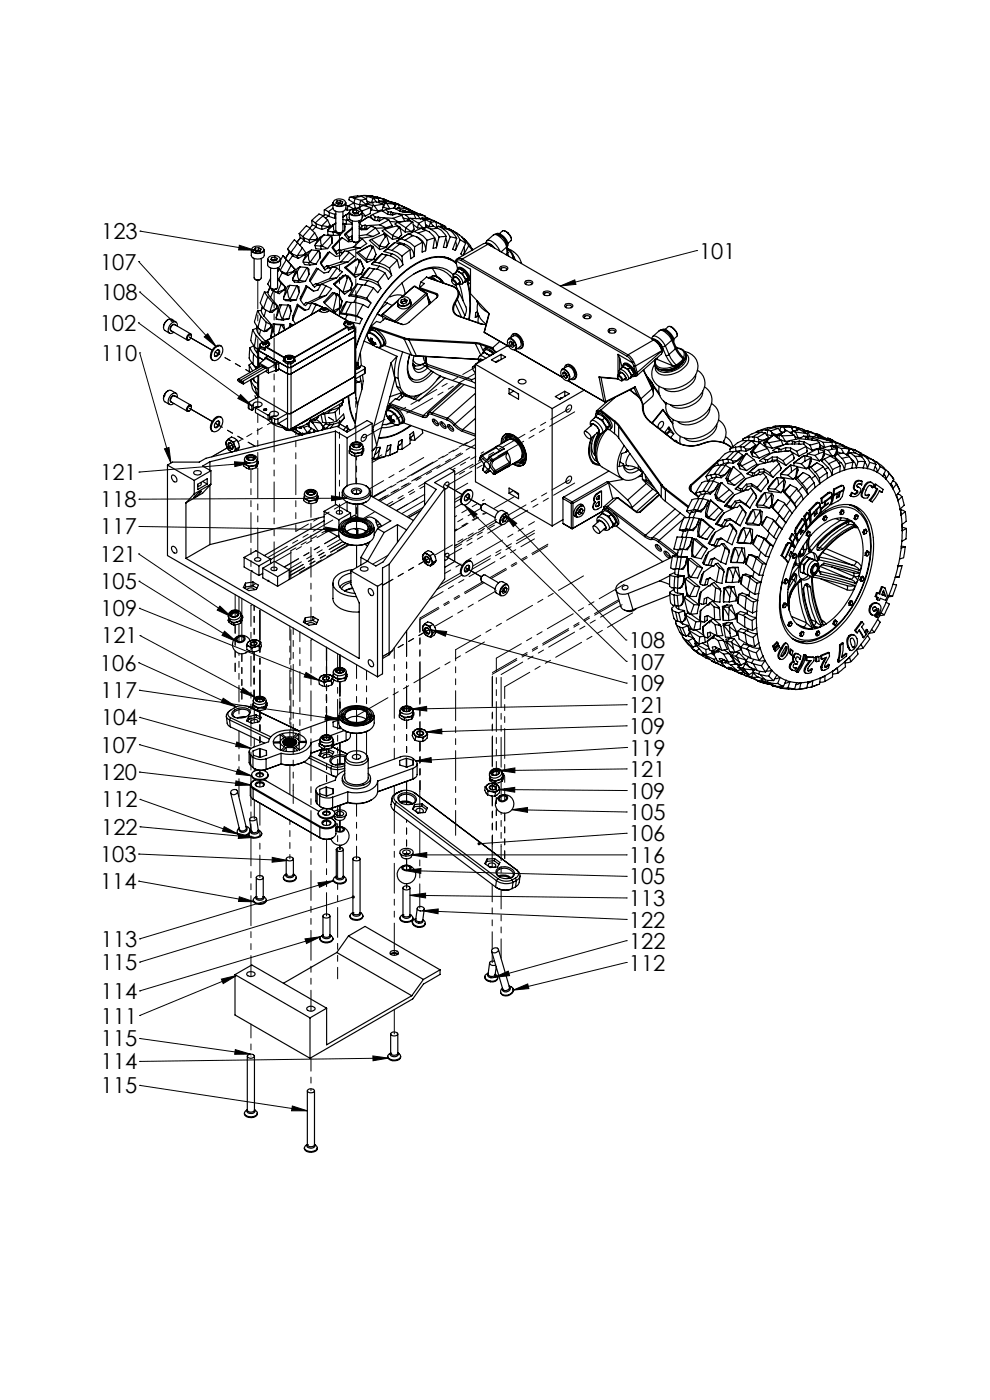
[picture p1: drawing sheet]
<svg xmlns="http://www.w3.org/2000/svg" width="210mm" height="297mm" viewBox="0 0 210 297" stroke-linecap="round" stroke-linejoin="round" font-family="sans-serif">
<defs><g id="words">
<g font-size="4.7">
<text x="21.5" y="50.7">123</text>
<text x="21.2" y="57.2">107</text>
<text x="148.3" y="54.9">101</text>
<text x="21.4" y="63.7">108</text>
<text x="21.1" y="70.1">102</text>
<text x="21.4" y="76.6">110</text>
<text x="21.3" y="101.8">121</text>
<text x="21.3" y="107.6">118</text>
<text x="21.3" y="113.4">117</text>
<text x="21.2" y="119.2">121</text>
<text x="21.3" y="125">105</text>
<text x="21.3" y="130.7">109</text>
<text x="21.5" y="136.5">121</text>
<text x="133.4" y="137.5">108</text>
<text x="21.2" y="142.3">106</text>
<text x="133.4" y="142.1">107</text>
<text x="21.3" y="148.1">117</text>
<text x="133.4" y="146.6">109</text>
<text x="21.4" y="153.9">104</text>
<text x="133.4" y="151.2">121</text>
<text x="133.4" y="155.7">109</text>
<text x="21.3" y="159.6">107</text>
<text x="133.5" y="160.3">119</text>
<text x="21.3" y="165.5">120</text>
<text x="133.4" y="164.9">121</text>
<text x="21.5" y="171.2">112</text>
<text x="133.4" y="169.4">109</text>
<text x="133.4" y="174">105</text>
<text x="21.5" y="177">122</text>
<text x="133.4" y="178.5">106</text>
<text x="21.2" y="182.8">103</text>
<text x="133.4" y="183.1">116</text>
<text x="21.2" y="188.6">114</text>
<text x="133.4" y="187.6">105</text>
<text x="133.4" y="192.2">113</text>
<text x="133.4" y="196.8">122</text>
<text x="21.4" y="200.8">113</text>
<text x="133.4" y="201.3">122</text>
<text x="21.4" y="205.8">115</text>
<text x="133.4" y="205.9">112</text>
<text x="21.4" y="211.9">114</text>
<text x="21.4" y="217.1">111</text>
<text x="21.4" y="222">115</text>
<text x="21.4" y="226.8">114</text>
<text x="21.4" y="232">115</text>
</g>
</g></defs>
<g fill="none" stroke="#000" stroke-width=".21">
<path d="M29.4 55.5h.1M29.4 55.5l16.5 18.1M29.7 49h.1M29.7 49l24.2 4.1M50.8 52l3.1 1.1-3.3-.1zM147.8 53.2h.1M147.8 53.2l-28.9 7.5M29.4 68.5h.1M29.4 68.5l24 17.6M29.6 61.9h.1M29.6 74.9h.1M29.6 61.9l6.9 6"/>
<path d="M29.6 74.9l6.7 23.3M43.3 71.5l.8-.7 1.8 2.8zM118.9 60.7l3-1.3 .3 .9zM34.9 95.2l.9-.3 .5 3.3zM49.7 98l3.4 .2-3.3 .8zM51 83.7l2.4 2.4-3-1.6zM53.1 98.2l-23.6 2M29.4 117.5h.1M29.4 117.5l19.7 13.3M29.5 100.2h.1M29.5 105.9h.1M29.5 111.7h.1"/>
<path d="M29.5 111.7l42.9 .7M69.1 111.8l3.3 .6-3.3 .5zM70.3 105.2l3.3 .5-3.3 .5zM73.6 105.7l-44.1 .2M98.5 107.1l34.4 33.2M98.5 107.1l2.7 2-.7 .7zM107 109l25.8 26.8M107 109l2.6 2-.7 .7zM29.5 123.3h.1M29.5 123.3l20.7 12.8M29.6 129h.1M29.6 129l38.2 15.4"/>
<path d="M29.7 134.8h.1M29.7 134.8l24.5 13.2M46.6 128.6l2.5 2.2-3-1.4zM47.6 133.9l2.6 2.2-3.1-1.3zM91.4 133.6l41.5 11.3M91.4 133.6l3.4 .4-.3 1zM132.8 135.8h.1M29.4 140.6h.1M29.4 140.6l20.8 9.4M29.6 146.4h.1M29.6 158h.1M29.6 146.4l42.7 6.3"/>
<path d="M29.6 158l23.8 6.6M29.6 152.2h.1M29.6 152.2l23.7 6.6M47.3 148.1l2.9 1.9-3.3-1zM50.2 157.4l3.1 1.4-3.3-.4zM51.5 145.9l2.7 2.1-3.2-1.2zM64.9 142.7l2.9 1.7-3.3-.8zM69.1 151.7l3.2 1h-3.4zM87.2 150.4l3.3-.5v.9zM90.4 155.3l3.3-.6v1zM132.9 140.3h.1M132.9 144.9h.1"/>
<path d="M132.9 149.5h.1M132.9 154h.1M132.9 149.5l-45.7 .9M132.9 154l-42.5 1.3M132.9 158.6h.1M132.9 158.6l-44.7 2.8M29.6 163.8h.1M29.6 163.8l23.7 2.7M29.7 169.6h.1M29.7 175.4h.1M29.7 169.6l20.8 7.3M29.7 175.4l24.2 2.3"/>
<path d="M47.6 175.4l2.9 1.5-3.3-.6zM50.1 165.7l3.2 .8-3.4 .1zM50.4 163.2l3 1.4-3.3-.4zM50.7 176.8l3.2 .9-3.3 .2zM88.2 161.4l3.2-.7 .1 1zM105.9 167.5l27 .2M105.9 163.5l3.3-.6v1zM105.9 167.5l3.3-.5v1.1zM108.6 171.8l24.3 .5M108.6 171.8l3.3-.5v1zM132.9 163.1h.1M132.9 167.7h.1"/>
<path d="M132.9 172.3h.1M132.9 176.8h.1M132.9 163.1l-27 .4M132.9 176.8l-31.3 2.2M29.4 181.2h.1M29.4 186.9h.1M29.4 181.2l31.6 1.4M29.4 186.9l24.5 4.4M29.6 199.2h.1M50.8 190.2l3.1 1.1-3.3-.1zM57.7 181.9l3.3 .7-3.3 .3zM64.7 199.2l3.3-.5-3 1.5z"/>
<path d="M67.5 187.3l3.3-.5-3 1.4zM68 198.7l-38.4 11.5M70.8 186.8l-41.2 12.4M74.9 190.3l-45.3 13.8M86 184.7l46.9 1.2M86 184.7l3.3-.4v1zM87 189.9l45.9 .6M87 189.9l3.3-.4v1zM87.2 181.4h45.7M87.2 181.4l3.3-.5v1zM89.6 193.2l3.4-.4-.1 1zM89.6 193.2l43.3 1.8"/>
<path d="M132.9 181.4h.1M132.9 185.9h.1M132.9 190.5h.1M132.9 195h.1M132.9 199.6h.1M132.9 199.6l-28.1 7.8M29.6 210.2h.1M29.6 215.4h.1M29.6 204.1h.1M47 207.7l3.2-.8-2.9 1.8zM50.2 206.9l-20.6 8.5M104.8 207.4l3-1.4 .3 1z"/>
<path d="M108.9 210l3-1.3 .3 1zM132.9 204.2h.1M132.9 204.2l-24 5.8M29.6 220.3h.1M29.6 225.2h.1M29.6 230.3h.1M29.6 220.3l23.5 3.3M29.6 230.3l35.6 5.4M49.9 222.7l3.2 .9-3.3 .1zM62 234.6l3.2 1.1h-3.4zM79.1 224l3.3 .5-3.3 .5zM82.4 224.5l-52.8 .7"/>
</g>
<path d="M36.2 67.7a.35 .35 0 0 0 0 .5 .35 .35 0 0 0 .5 0l-.2-.3 .2 .3a.35 .35 0 0 0 0-.5 .35 .35 0 0 0-.5 0zM43.3 71.5l.8-.7 1.8 2.8zM50.8 52l3.1 1.1-3.3-.1zM51 83.7l2.4 2.4-3-1.6zM118.9 60.7l3-1.3 .3 .9zM34.9 95.2l.9-.3 .5 3.3zM49.7 98l3.4 .2-3.3 .8zM70.3 105.2l3.3 .5-3.3 .5zM69.1 111.8l3.3 .6-3.3 .5zM46.6 128.6l2.5 2.2-3-1.4zM47.6 133.9l2.6 2.2-3.1-1.3zM64.9 142.7l2.9 1.7-3.3-.8zM69.1 151.7l3.2 1h-3.4zM51.5 145.9l2.7 2.1-3.2-1.2zM47.3 148.1l2.9 1.9-3.3-1zM50.2 157.4l3.1 1.4-3.3-.4zM50.4 163.2l3 1.4-3.3-.4zM50.1 165.7l3.2 .8-3.4 .1zM47.6 175.4l2.9 1.5-3.3-.6zM50.7 176.8l3.2 .9-3.3 .2zM57.7 181.9l3.3 .7-3.3 .3zM50.8 190.2l3.1 1.1-3.3-.1zM67.5 187.3l3.3-.5-3 1.4zM64.7 199.2l3.3-.5-3 1.5zM47 207.7l3.2-.8-2.9 1.8zM49.9 222.7l3.2 .9-3.3 .1zM79.1 224l3.3 .5-3.3 .5zM62 234.6l3.2 1.1h-3.4zM74.7 190a.33 .33 0 0 0 .1 .6 .33 .33 0 0 0 .4-.4l-.3 .1 .3-.1a.32 .32 0 0 0-.5-.2zM107 109l2.6 2-.7 .7zM98.5 107.1l2.7 2-.7 .7zM91.4 133.6l3.4 .4-.3 1zM87.2 150.4l3.3-.5v.9zM90.4 155.3l3.3-.6v1zM88.2 161.4l3.2-.7 .1 1zM105.9 163.5l3.3-.6v1zM105.9 167.5l3.3-.5v1.1zM108.6 171.8l3.3-.5v1zM101.4 178.7l-.1 .3h.3h-.3a.34 .34 0 0 0 .4 .3 .34 .34 0 0 0 .2-.5 .34 .34 0 0 0-.5-.1zM87.2 181.4l3.3-.5v1zM86 184.7l3.3-.4v1zM87 189.9l3.3-.4v1zM89.6 193.2l3.4-.4-.1 1zM104.8 207.4l3-1.4 .3 1zM108.9 210l3-1.3 .3 1z" fill="#000"/>
<g fill="none" stroke="#000" stroke-width=".25">
<path d="M53.3 53a1.61 1.61 0 0 0 2.8 0v1.2a1.61 1.61 0 0 1-2.8 0zM53.7 52.5a1.73 1.73 0 0 1 2.2 .3l.1 .3a1.57 1.57 0 0 1-2.6-.1zM53.9 54.9v4l.3 .4M54.2 59.3l.5 .1 .5-.1M54.2 52.6l-.3 .5 .6 .3 .7-.1M54.2 52.6v.6l.3-.1M54.5 53.1l-.3 .1M54.5 53.1l.6 .1M54.9 52.5v.6M54.9 52.5l.5 .3-.2 .5M54.9 52.5l-.7 .1M54.9 53.1l.2 .1"/>
<path d="M54.9 53.1h-.4M55.1 53.2l.1 .1M55.4 54.9v4a.85 .85 0 0 1-1.2 .4M56.8 55a1.64 1.64 0 0 0 2.5 .4l.2-.4v1.2a1.57 1.57 0 0 1-2.7 0zM57.1 54.5a1.78 1.78 0 0 1 2.3 .3 1.23 1.23 0 0 1-1.8 .8l-.4-.1-.4-.5zM57.4 56.8v4.2l.2 .3M57.4 59.1l-.6 1.2 .9 1.3M57.6 54.6l-.2 .5 .5 .2 .8-.1M57.6 54.6v.6l.4-.1M58 55.1l-.3 .1M58 55.1l.6 .1M58.3 54.5l.5 .4-.1 .3"/>
<path d="M58.3 54.5l-.7 .1M58.3 55.1l.3 .1M58.3 54.5v.6M58.3 55.1h-.3M58.6 55.2h.1M58.9 56.8v4.2a.92 .92 0 0 1-1.3 .3M58.9 58.9l.2 .4M58.9 59.2l.8 .9M59 56.8l.4 .5M59.1 59.3l1.5 1.6M59.2 57l-.3 .6M59.3 57l-.4 .7"/>
<path d="M59.4 57.3l.3 .3M59.7 57.6l.3 .4 1.1 .5M59.7 57.6l1 .4M59.9 57.8l-.8 1.5M60 54.3l.7 .8M60 54.3l-.5 .8M60 54.3l.5 .5M60.5 54.8l.7 .8M60.7 55.1l-1.3 2.2M60.7 55.1l1.8 2M60.7 58l.4 .5M60.8 58h-.1"/>
<path d="M61 52.8l.7 .8M61 52.8l.4 .7M61.2 55.6l1.4 1.5M61.4 53.5l-.9 1.3M61.4 53.5l.7 .7M61.7 53.6l.2 .2M61.8 56.2l-1 1.8M61.9 53.8l1.1 .5M61.9 53.8l.3 .6M62.1 54.2l-.9 1.4M62.1 54.2l.1 .2M62.1 59.1v.3"/>
<path d="M62.1 59.4l.3 .4 1.1 .1M62.1 59.4l1.1 .1M62.2 54.4l1.1 .4M62.2 57.6l-1.4 .4M62.2 57.6l.1 .1M62.3 57.7l-1.2 .8M62.5 57.1l-.3 .5M62.5 57.1h.1M62.6 57.1l-.3 .6M63 54.3l.3 .5M63 57.6l.2 1.2 .3 .7M63 57.6l-.9 1.5"/>
<path d="M63.1 54.2l-.1 .1M63.1 51.5l-1.4 2.1M63.1 51.5l-.7-.6-1.4 1.9M63.1 51.5l1 1.1M63.2 59.5l.3 .4M63.5 59.5h.1M63.5 49.6l.7 .6M63.5 59.5l1.3 .2M63.5 59.5h-.3M63.5 49.6l.2 .9M63.6 56.6l-.6 1M63.6 56.6l1.5 .2"/>
<path d="M63.6 56.6l-.5 .3-1 2.2M63.7 50.5l-.7 .9zM63.7 50.5l.8 .4M64.1 52.6l-1 1.6M64.1 52.6l.7 1M64.2 50.2l.2 .2M64.3 55.6l.3 .5 1.1 .1M64.3 55.6l1.1 .1M64.3 55.3v.3M64.4 50.4l1.1 .5M64.4 50.4l.2 .7M64.5 50.9l-.9 1.1"/>
<path d="M64.5 50.9l.1 .2M64.5 54l-1.4 .2M64.5 54v.1M64.5 54.1l-1.2 .7M64.6 51.1l1.1 .4M64.8 59.7l-1.3 .2M64.8 53.6l-.3 .5M64.8 53.6l-.3 .4M65.1 56.8l-1.6 2.7M65.1 56.8h.1M65.2 56.8l.3 .3v1.1M65.2 56.8l.3 1.4"/>
<path d="M65.4 54l.1 1 .3 .7M65.4 54l-1.1 1.3M65.4 55.7l.3 .5M65.5 58.2l-.7 1.5M65.5 50.9l.2 .6M65.6 50.8h1.4M65.6 50.8l-.1 .1M65.8 55.7h.1M65.8 48.4l-1.6 1.8M65.8 48.4l-.8-.5-1.5 1.7M65.8 55.7l1.2 .4M65.8 55.7h-.4"/>
<path d="M65.8 48.4l.9 1M65.8 59.7l.6 .9M66.1 53l1.5 .2M66.1 53l-.7 1M66.1 53l-.7 .4-1.1 1.9M66.1 46.8l.8 .5M66.1 46.8l.1 1M66.2 47.8l-.4 .5M66.2 47.8h.2l.6 .3M66.7 49.4l-1.1 1.4M66.7 49.4l.6 1M66.8 52.1l.2 .7 1.2 .1"/>
<path d="M66.8 52.1l1.2 .1M66.9 51.8l-.1 .3M66.9 47.3l.2 .2M67 50.8v.1M67 50.9l-1.3 .6M67 48.1l-.7 .8M67 56.1l-1.3 .1M67 48.1l.1 .2M67.1 47.5l1.1 .4M67.1 47.5v.8M67.1 48.3l1.2 .4M67.3 50.4l-.3 .5"/>
<path d="M67.3 50.4l-.3 .4M67.4 57l-.3-.1-1.3 2.2-.1 .3 .1 .3M67.4 57l-1.6 2.7M67.6 53.2l.1 .1M67.6 53.2l-1.8 2.5M67.7 53.3l.2 .4v1M67.7 53.3l.2 1.4M67.9 54.7l-.9 1.4M68 50.7l.3 1.5M68 55.8l.9 1.5M68 55.8l.1 .1M68 52.2l.2 .7"/>
<path d="M68 50.7l-1.1 1.1M68.1 55.9l.6 .9M68.2 47.9l.1 .8M68.3 52.2h.1M68.3 52.2l1.2 .5M68.3 52.2h-.3M68.3 47.9l1.3 .2M68.3 47.9h-.1M68.5 45.8l-1.6 1.5M68.5 45.8l-.8-.4-1.6 1.4M68.5 45.8l1 .9M68.7 56.8l.2 .5"/>
<path d="M68.7 49.8l1.5 .3M68.7 49.8l-.7 .9M68.7 49.8l-.8 .5-1 1.5M68.8 44.6l.8 .3M68.8 44.6v1.1M68.8 45.6l.2-.1 .7 .3M68.9 45.6l-.4 .3M69.3 56.4h.4M69.3 56.4l-.6 .4M69.3 56.4l.2 .4M69.5 49l.1 .8 1.1 .1M69.5 52.7l-1.3 .2"/>
<path d="M69.5 49l1.2 .2M69.5 46.7l.5 1.1M69.5 46.7l-1.2 1.2M69.5 56.8l-.6 .5M69.5 56.8l.4 .1M69.6 48.8l-.1 .2M69.6 48.1v.1M69.6 48.2l-1.3 .5M69.6 44.9l.3 .2M69.7 45.8l-.6 .5M69.7 45.8l.1 .1M69.7 56.4l.2 .5"/>
<path d="M69.8 45.9l1.2 .4M69.9 45.1l1.1 .4M69.9 45.1l-.1 .8M69.9 59.1l-2.6 1.1M69.9 53.5h-.3l-1.6 2.3M69.9 53.5l-1.8 2.4M69.9 53.5l1.3 .9 1-.1 .9-1.1 1 .3M70 47.8l-.4 .4M70 47.8l-.4 .3M70.2 50.1h.1M70.2 50.1l-1.9 2.1M70.3 50.1l.2 .6-.1 .9"/>
<path d="M70.3 50.1l.1 1.5M70.4 51.6l-.9 1.1M70.4 56.7l-.5 .2M70.5 52.5l.9 1.4M70.5 52.5h.2M70.6 43a1.57 1.57 0 0 0 2.8 0v1.2a1.57 1.57 0 0 1-2.8 0zM70.6 43.6l-.2-.1-1.6 1.1M70.6 44.2l-1 .7M70.7 52.5l.6 .8M70.7 49.2v.7M70.7 47.8l.1 .9 .2 .5M70.7 47.8l-1.1 1"/>
<path d="M71 42.5a1.78 1.78 0 0 1 2.3 .3 1.23 1.23 0 0 1-1.8 .8l-.7-.4-.1-.2zM71 49.2h.1M71 49.2l1.1 .7M71 49.2h-.3M71 45.5v.8M71 45.5h.1M71.1 45.5h.1M71.2 49l.3 .3M71.2 44.8v4.2M71.2 46.3h-.2M71.2 49l-.2 .2M71.2 47.3l-.5 .5"/>
<path d="M71.2 47.3l-.6 .4-1 1.1M71.2 45.3l-.1 .2M71.3 53.3l.1 .6M71.4 58.9l-3.8 1.6M71.4 58.9l-1.5 .2M71.5 49.3l.5 .1 .5-.1M71.5 56.9l1.1 .8-1.2 1.2M71.5 42.6l-.2 .5 .5 .3 .7-.2M71.5 42.6v.6l.3-.1M71.5 56.9l-1-.3-.8 1.1-1 .2-1.3-.9M71.5 56.9l-1.6 2.2M71.8 43.1l-.3 .1"/>
<path d="M71.8 43.1l.7 .1M71.9 53l.3 .1M71.9 53l-.6 .3M71.9 53l.1 .5M72 53.5l-.6 .4M72 53.5l.4 .1M72.1 49.9h-1.4M72.2 42.5l.5 .3-.2 .4M72.2 42.5l-.7 .1M72.2 43.1l.3 .1M72.2 42.5v.6M72.2 43.1h-.4"/>
<path d="M72.2 53.1l.2 .5M72.3 55.6l-2.6 .8M72.3 55.6h1.5M72.5 43.2h.1M72.6 50.4l-.4 .2-1.7 1.9M72.6 50.4l-1.9 2.1M72.6 50.4l1.3 .9 1-.1M72.7 44.8v4.2a.92 .92 0 0 1-1.2 .3M72.7 47.4h.3M72.7 46.6l.8 .1M72.8 53.5l-.4 .1M73 47.4l-.3 .3"/>
<path d="M73 47.4l.1 .1M73.1 47.5l.3 .1M73.1 48.9l-1 1M73.1 47.5v1.4M73.1 56.8l2.3 2M73.1 56.8h.3M73.2 49.7l.8 1.3M73.3 58.4l-.5 .1-2 1.8M73.3 44.4l.4 .2M73.3 58.4l-2.4 2M73.3 58.4h.1M73.3 58.4l.4 .7"/>
<path d="M73.3 58.4l.5 .2M73.4 56.8l1.7 1.5M73.4 43.5l.4 .2M73.4 49.6l.6 .7M73.4 49.6l-.2 .1M73.4 47.6h1.3M73.5 46.7l-.1 .9M73.5 46.7h.3M73.5 45.5l.1 .7 .2 .5M73.5 45.5l-.8 .5M73.5 45.5l.6-.3-1.4 .8M73.7 59.1l-1 2.9"/>
<path d="M73.8 46.7h.1M73.8 46.7l.9 .7M73.8 43.7l-.1 .9M73.8 43.7h.1M73.8 55.6l-3.1 1M73.8 58.6l.4 .4 .6 1.2M73.8 58.6l.1 .1M73.9 58.7l-.2 .4M73.9 58.7l.8 1.5M73.9 43.7l1.1 .6M74 50.3v.7M74 42.4l1.1 .6"/>
<path d="M74.1 45a1.61 1.61 0 0 0 2.7 0v1.2a1.61 1.61 0 0 1-2.7 0zM74.1 53.5l1 .9-1.3 1.2M74.1 53.5l-1.8 2.1M74.2 46.5l-.4 .2M74.2 44.7a1.73 1.73 0 0 1 2.5 .1 .78 .78 0 0 1-.8 .8 1.42 1.42 0 0 1-1.7-.6zM74.6 50.1h.1M74.6 50.1l-.6 .2M74.6 50.1l.1 .6M74.7 50.7l-.7 .3M74.7 50.7h.1M74.7 46.8v4.2l.2 .3M74.7 48.3l-1.5 1.4"/>
<path d="M74.7 48.5l-1.3 1.1M74.9 51.3l.6 .1 .5-.1M74.9 44.7v.5M75 52.4l-2.8 .7M75 52.4l1.4 .2M75 44.4l-1.3 .2M75 44.3v.1M75.1 43.1l1.2 .4M75.1 43l-1.2 .7M75.1 43l.3 1.1M75.1 44.4h-.1M75.1 42l-1-.1-.1 .5"/>
<path d="M75.1 58.3h.1M75.1 42l.2 .1M75.1 58.3l.3 .5M75.3 45.1l-.3 .1M75.3 45.1l.6 .1M75.3 45.1l-.4 .1M75.3 42.1l1.2 .4M75.3 42.1l-.2 .9M75.4 44.1v.1M75.4 44.1l-.4 .2M75.6 44.6v.5M75.6 44.6l.6 .2-.2 .5-.8 .1-.4-.4 .1-.3"/>
<path d="M75.6 44.6l-.7 .1M75.6 45.1l.3 .1M75.6 45.1h-.3M75.7 53.6l2.2 2.1M75.8 55l-.6 .2-2.1 1.6M75.8 55l-2.4 1.8M75.8 55h.1M75.9 55l.3 .7M75.9 55l.5 .2M75.9 45.2l.1 .1M76 53.5l1.7 1.5M76 53.5l-.3 .1"/>
<path d="M76.2 46.8v4.3l-.7 .3-.6-.1M76.2 47.3h.1M76.2 48l.5 .6M76.2 55.7l-1.1 2.6M76.2 50.4l.6 .3M76.2 47.3l.6 .6M76.3 43.5h1.3M76.3 59.2l1.7 .3M76.3 43.9l.1 .6 .2 .3M76.3 43.9l-1.1 .5M76.3 43.9l.8-.3 1.5 .4M76.4 55.2l.8 1.7"/>
<path d="M76.4 55.2h.1M76.4 52.6l-2.8 .7M76.4 55.2l-.2 .5M76.5 42.5l-.2 1M76.5 42.5h.1M76.6 41.6h1.1M76.6 42.5l1 .9M76.6 44.8h.1M76.7 41.7a3.9 3.9 0 0 0-2.5 .2M76.7 41.7l-1.6 .3M76.7 58.1l-1.6 .2M76.7 58.1h.1"/>
<path d="M76.7 41.7l1 .5M76.7 58.1l-1.3 .7M76.8 47.9l-.1 .7M76.8 50.7l1 1-1.4 .9M76.8 45.8h.7M76.8 50.7l-1.8 1.7M76.8 45l.7 .8M76.9 58.8l-.6 .4M76.9 58.8l.9 .2M77.1 41.4l2 .2M77.2 56.9l-.5 1.2M77.2 56.9h.1"/>
<path d="M77.4 48.4l-.7 .2M77.4 48.4l.4 .1M77.4 47.8l.4 .1M77.4 47.8l-.6 .1M77.4 47.8v.6M77.6 43.4v.1M77.7 41.6h1.4M77.7 41.6l.2 .1M77.7 55h1.5M77.7 55h.1M77.7 55l.2 .7M77.7 42.2l-1.1 .3"/>
<path d="M77.7 42.2l.3 1M77.8 49.8l-1.6 .2M77.8 49.8l1.4 .4M77.8 47.9v.6M77.8 43.4l-.2 .1M77.8 59l2.3 .9M77.9 43.3l1.2 .3M77.9 43.3l-.1 .5M77.9 43.3l-.3 .1M77.9 41.7l1.2 .3M77.9 41.7l-.2 .5M77.9 43.2v.1"/>
<path d="M78 59.5a4.7 4.7 0 0 1 2.8 1.7M78 59.5l-.6 1M78 48.5h-.2M78.2 46l-2 1.2M78.2 46l-2 1.3M78.2 46l1.3 .8M78.4 56.8l-1.5 2M78.4 56.8l1 .2M78.4 56.8l-1.1 1-1 1.4M78.6 44l-.1 1.3-1 .5M78.6 52l-2.9 1.6M78.6 52l-2.6 1.5"/>
<path d="M78.6 52v.1M78.6 44l-2 .8M78.6 44.5h.2M78.6 52.1l.3 .6M78.6 52.1l.6 .2M78.8 50.8l-.4 .2 2.1 1.9M78.8 50.8l1.7 1.4M78.8 44.5l1.4 .3M78.8 56l1.7 .5M78.9 52.7l-1.2 2.3M79 45.5l-.4 .3v.2l.7 .6M79 45.5l.6 .6"/>
<path d="M79.1 42.9v.5l.3 .2M79.1 43.6l-.3 .9M79.1 43.6h.3M79.1 42.9l-1.2 .3M79.1 42.9l.7-.1 1.4 .5M79.1 41.6l1.1 .4M79.1 42l-.3 1-.9-.3M79.1 42h1.1M79.2 50.2l-2.6 .3M79.2 52.3l-.3 .4M79.2 52.3l.6 1.7M79.2 52.3h.1"/>
<path d="M79.2 42l.7 .9M79.2 55h.1M79.2 55l-1.3 .7M79.4 57l-1.6 2M79.4 57l.8 .1 1.5 .8M79.4 43.6h.1M79.4 43.6l.8 1.2M79.5 55.6l-.7 .4M79.5 55.6l.9 .2M79.6 41.8h.4M79.6 46.1l-.1 .7M79.7 48.4l.8 1.1-1.3 .7"/>
<path d="M79.7 48.4l-1-.4-1 .7-1 .1-.5-.4M79.7 48.4l-1.9 1.4M79.8 54l-.6 1M79.8 54h.1M79.9 41.8l.3 .1M80 41.8l.2 .1M80 41.8l.3 .1M80.1 59.9l.7 1.3M80.1 46.7l-.2 .1M80.1 46.7l.3 .1M80.2 41.9l1.7 .5M80.2 42l.2 1"/>
<path d="M80.3 46l.3 .1M80.3 46l-.7 .1M80.3 46l-.2 .7M80.3 41.9l1.2 .4M80.3 41.9l-.1 .1M80.4 55.8l1.2 .4 1 .7M80.5 52.2h.1M80.5 52.2l1.4 .3M80.5 52.2v.7M80.5 56.5a3.6 3.6 0 0 1 2.6 2M80.5 56.5l-.6 .6M80.5 42.7l1.2 .4"/>
<path d="M80.5 42.7l-.1 .3M80.6 47.7l-2.8 .2M80.6 47.7l1.3 .6M80.6 46.1l2.8 .2M80.6 46.1l-.1 .7M81 53.9l-1.5 1.7M81 53.9l1.1 .2M81 53.9l-2.2 2.1M81.2 43.3l-.1 1.2-.9 .3M81.2 44h.2M81.2 43.3l-1.8 .3M81.4 44l1.1 .3"/>
<path d="M81.4 49.7l-2.6 1.1M81.4 49.7h.1M81.4 49.7l.3 .5M81.4 49.7l.6 .2M81.5 53.4l1.6 .4M81.5 53.3v.1M81.5 42.3h.1M81.5 42.3l-.2 .3M81.6 48.6l-.5 .4 2.2 1.8M81.6 42.3l.9 .3v.2M81.6 48.6l1.7 1.3M81.6 42.3l.2 .4"/>
<path d="M81.6 42.6l.4 .5M81.6 42.6l-1.1 .1M81.6 42.6l.6 .1 1.5 .6M81.7 57.9l-1.6 2M81.7 57.9l.7 1.3 .7-.7M81.7 43.1l-.3 .9M81.7 43.1h.3M81.7 50.2l-1.2 2M81.8 44.4l.5 .5M81.8 44.4l-.5 .5M81.9 52.5l-1.4 .4M81.9 48.3l-2.2 .1"/>
<path d="M82 49.9l-.3 .3M82 49.9l.5 1.7M82 43.1h.1M82 43.1l.7 1.2M82 43.1l1.7 .2M82.1 54.1l-1.7 1.7M82.1 54.1l.8 .2 1.4 .9M82.2 52.8l-.7 .5M82.2 52.8l.9 .3M82.3 45.5l-1.3-.8-2 .8M82.3 45.5l1 .1 .9-.3 1 .4M82.3 44.9l.7 .1"/>
<path d="M82.3 44.9l-.1 .5M82.5 46.7l.7 1.2-1.3 .4M82.5 51.6l-.6 .9M82.5 51.6h.1M82.5 46.7l-1-.4-1 .5h-1M82.5 46.7l-1.9 1M82.6 56.9l.5 1.6M82.7 47l1.9 .1M82.9 42.8l1.2 .4M82.9 42.8l1 .3M82.9 42.8v.2M83 45l.4 .1"/>
<path d="M83 45l-.2 .5M83.1 53.8a3.3 3.3 0 0 1 2.3 2.4M83.1 53.8l-.3 .3M83.1 53.1l1.2 .5 1 .7M83.3 49.9v.1M83.3 50l1.3 .5M83.3 50v.8M83.4 46.3l1.2 .8M83.4 45.1l2.6 .5M83.4 45.1l-.2 .5M83.6 44.1l-1.8 .3M83.6 44.1l1.3 .7 1 .3 .9-.1 1 .4"/>
<path d="M83.6 44.1l.1 .1M83.7 44.2l.3 .1M83.7 43.3l-.1 .8M83.8 51.4l1 .3M83.8 51.4l-1.6 1.4M83.8 51.4l-2.3 1.9M83.9 43.1l.5 .3M83.9 43.1l2 .9M84.1 43.2l.3 .2M84.1 43.2l-.4 1M84.1 51.2l1.7 .6M84.3 55.2l-1.7 1.7"/>
<path d="M84.3 55.2l.4 1.6 .7-.6M84.3 47.9l-2.7 .7M84.3 47.9l.3 .5M84.3 47.9l.5 .3M84.3 47.2l-.5 .3 .5 .4M84.3 47.2l1.8 1.1M84.3 44.1l.6 .3M84.3 44.1l1.7 .2 1.3 .6 2.8 .9M84.3 44.1l-.3 .2M84.4 43.4h.1M84.4 43.4l.4 .7M84.4 43.4l1.5 .6"/>
<path d="M84.6 48.4l-1.3 1.5M84.6 50.5l-1.3 .3M84.6 50.5h.1M84.8 48.2l-.2 .2M84.8 48.2l.4 1.6M84.8 51.7l.8 .3 1.4 1M84.8 51.7l-1.7 1.4M84.8 48.4l1.1 .8M84.9 44.4l.6 .2M84.9 44.4l-.1 .4M85 50.7l-.9 .5M85 50.7l.9 .3"/>
<path d="M85.2 49.8l-.6 .7M85.2 45.7l.7 1.3-1.3 .1M85.2 45.7l-1.8 .6M85.3 54.3l.1 1.9M85.3 43.7l1 .4M85.5 46.3l1.2 .2M85.5 44.6l.4 .2M85.5 44.6l-.1 .4M85.8 51.8a2.93 2.93 0 0 1 2.1 2.6M85.8 51.8l-.1 .1M85.9 44v.2M85.9 51l1.1 .5 .9 .8"/>
<path d="M85.9 44.8l.8 .2M85.9 44.8l-.1 .2M86 45.6l.9 .8M86.1 48.4l1.2 .7M86.1 48.3v.1M86.1 48.4l-.2 .8M86.3 44.1l-.2 .2M86.3 44.1l.2 .2M86.5 44.3h.1M86.5 44.3l.1 .2M86.5 44.3l.2 .1M86.6 49.6l1 .4"/>
<path d="M86.6 49.6l-1.6 1.1M86.6 49.6l-2.5 1.6M86.7 44.4l.6 .3M86.7 44.4l2 .9M86.7 44.4l-.2 .1M87 53l-1.7 1.3M87 53l.1 1.9 .8-.5M87 46.8l-2.7 .4M87 46.8h.1M87 46.8l.3 .4M87 46.8l.6 .3M87.1 46.3l-.7 .4 .2 .2"/>
<path d="M87.1 46.3l1.7 1.1M87.1 46.3l2.5 .1 .3 .4M87.3 49.1h.1M87.3 49.1l-1.4 .1M87.3 47.2l-1.2 1.1M87.3 44.7l.6 .3M87.3 44.7v.2M87.6 47.1l-.3 .1M87.6 47.1l.2 1.5M87.6 45.3l.9 .3M87.6 50l.8 .3 1.2 1.1M87.6 50l-1.7 1"/>
<path d="M87.7 47.7l.8 .6M87.8 58.1a6.2 6.2 0 0 1 7.1-.1l1.1 1.2M87.8 49.1l-.9 .5M87.8 49.1l.9 .4M87.8 45.4l-1.8 .2M87.8 45.4l.4 1M87.8 48.6l-.5 .5M87.9 45l.4 .2M87.9 45l-.1 .1M87.9 52.3v2.1M88.2 46.3l.2 .1M88.3 45.2l.3 .1"/>
<path d="M88.3 45.2h-.1M88.5 50.3a2.85 2.85 0 0 1 1.8 2.9M88.5 45.6l.7 .8 .4-.2M88.5 45.6l1.6 .2M88.5 48.3l1.4 .1M88.7 49.5l1.1 .6 .8 .9M88.8 47.4h.1M88.8 47.4l1.1 1M88.8 47.4l-.3 .9M89.3 59.9l.7 .2-1 .9M89.3 59.9l-.3 .8 .1 .3M89.6 46.2l1.7 1"/>
<path d="M89.6 46.2l2.3 .6M89.6 46.5l.5 .2M89.6 51.4l-1.7 .9M89.6 51.4l-.1 2.1 .8-.3M89.9 48.4h.1M89.9 46.8l-1.1 .6M90.1 46.7l-.2 .1M90.1 46.7l.2 1.5M90.1 45.8l.2 .6M90.2 46l1.4 .7zM90.3 48.9l.8 .3 1.1 1.3M90.3 48.9l-1.6 .6"/>
<path d="M90.3 48.2l-.4 .2M90.3 48.9l-.9-.5-1.6 .7M90.5 58.8l-1.2 1.1M90.5 58.8l5.5 1.9M90.5 58.8l5.6 1.9M90.5 48.2l-.8 .4M90.5 48.2l.9 .4M90.5 48.2l1.4-.2 1 .4M90.6 51l-.3 2.2M90.7 46.3l.1 .2M90.9 58.9a1.72 1.72 0 0 1 1.9 .7M91.2 59.1l.4 .1"/>
<path d="M91.3 47.2h.1M91.3 47.2l-.3 .9-.7-.5M91.3 47.2l.6 .8M91.4 48.6l1 .7 .7 1M91.4 58.8l.3-.2a2.28 2.28 0 0 1 2.2 1.4M91.7 58.6a2.26 2.26 0 0 1 2.4 1.4l-.1-.1M91.7 56.9l1 1.8M91.9 46.8h.1M92 46.8l.3 .2M92 46.8l.5 .3M92.2 50.5l-1.6 .5M92.2 50.5l-.3 2.2 .7-.1"/>
<path d="M92.2 50.6l.4 1.3v.7M92.3 47l-1 .2M92.3 47l.2 .1M92.4 58.6l1 .6 .8 .9M92.5 47.1h.1M92.5 47.1l.1 1.1M92.9 48.4l-1.5 .2M92.9 48.4l.7 .5 1.1 1.3M93 48l-.5 .3M93 48l.9 .5M93 48l1.3 .2 .9 .6M93.1 50.3l-.5 2.3"/>
<path d="M93.6 47.7l-.2 .4M93.6 47.7l.3 .5M93.6 47.6v.1M93.6 47.6l.8 .4M93.6 47.6l-1.1-.5 1.9 .9M93.9 48.5l.9 .7 .7 1M93.9 48.5l1.3 .3M94.2 54.5l1.3 .6M94.4 48l.2 .4M94.5 50.6l.3 1.3-.1 .6M94.7 50.2l-1.6 .1M94.7 50.2l-.6 2.3h.6"/>
<path d="M94.8 48.5l.3 .1M95.1 54.7l.6 .5M95.2 48.8l.7 .4 1 1.4M95.2 48.5l1.8 1M95.2 48.5l-.2 .1M95.2 48.5l.9 .5M95.5 50.2l1.4 .4M95.5 50.2l-.8 2.3M95.8 59.6v-.2a.93 .93 0 0 1 1 1.1h-.1M95.9 59.5a.87 .87 0 0 1 .7 1 .8 .8 0 0 1-.7-1zM96.1 49l.9 .8 .6 1.1M96.1 49l.9 .5"/>
<path d="M96.2 58.3a6 6 0 0 0-7.4-.7 26 26 0 0 0-10.3 11.8 33.2 33.2 0 0 0-2.6 7.6M96.2 59l.1-.3a1.37 1.37 0 0 1 1.2 1.5l-.3-.1M96.2 59l.1-.3a1.24 1.24 0 0 1 1.2 1.4h-.3M96.2 58.1a1.94 1.94 0 0 1 1.9 2.1M96.3 58.1a.78 .78 0 0 0-.1 1M96.5 58.7v.1M96.6 58.7l-.8 .6M96.6 51.2l.2 .5-.2 1.4M96.7 55.7a6.7 6.7 0 0 0-7.4-.4 27.5 27.5 0 0 0-11.2 12.1 36.4 36.4 0 0 0-2.7 6.4M96.7 55.4v.2M96.8 55.9a6.4 6.4 0 0 0-7.2-.6 24.4 24.4 0 0 0-10.2 10 38.7 38.7 0 0 0-4 8.8M96.8 55.4l-.1 .2 .3 1.3"/>
<path d="M96.8 55.1v.3M96.8 55.4l3 1.7v5.2l4 4.3-1.1 3.9M96.8 55.1v.2M96.8 55.3v.1M96.9 50.6l-.9 2.3 .6 .2M97 57.4l.1-.5a2.64 2.64 0 0 1 2.3 1.9v.7l-.5 .1M97 57.4l.4 .3M97 57.4l-.3 .3M97 49.5l.2 .1a3.7 3.7 0 0 1 1.6 2M97.1 56.9l.1-.1a2.5 2.5 0 0 1 2.5 2.3l-.3 .4M97.4 57.7l1 1M97.4 57.7l-.5-.1-.7 .5"/>
<path d="M97.4 57.7l.7 .3M97.5 59.9h.1M97.6 59.8l-.7 .6M97.6 50.9l1.2 .7M97.6 50.9l-1 2.2M97.9 55.3a.75 .75 0 0 0-1.1 0M97.9 55.3l35.1 20.3M98 57.3l.5 .4M98 57.3l1 .9M98 57.3l-.7-.3-.3 .4M98 55a.92 .92 0 0 0-1.2 .1M98 50.3l.9 .8 .5 1.1"/>
<path d="M98 55l35.2 20.3M98 55l-.1 .3M98.1 58l.3 .7M98.4 58.7l.3 1M98.4 58.7l.5 .6M98.5 50.7l1.3 1.5M98.5 57.7l.5 .5M98.5 57.7l-.4 .3M98.5 59.8l.1 .1M98.7 59.7l-.6 .5M98.7 59.7l-.1 .2M98.8 51.6l-1 2.3 .3 .3"/>
<path d="M98.9 59.3l-.2 .4M99 58.2l.3 .7M99 58.2l.2 .4M99.2 59.8a19.5 19.5 0 0 1 .3 8M99.3 58.9l-.7 1M99.3 58.9l-.4 .4M99.4 52.2l.8 .9M99.4 52.2l-1.2 1.9 .3-.4v-.8l-.1-.4M99.8 52.2l.5 .8M100.2 52.8l.1 .2M103.3 51.7l.8 .5M103.3 51a1.95 1.95 0 0 1 2.1 1.2l.6 1.1"/>
<path d="M103.3 51.1l-.3 .5a1.97 1.97 0 0 1 1.9 1l-.7-.6M103.5 51.8l-.5-.2-.4 .1-5.6 3.2M103.5 51.8l-5.5 3.2M103.5 51.8l35.2 20.3M104.7 49.8a1.18 1.18 0 0 1 1.7 .4l1 1.2 .2 .7M104.7 49.8a.96 .96 0 0 1 1.2 .4 3.9 3.9 0 0 1 1.6 2.2M104.7 49.8l-1.4 1.2M105.3 49.7v-.1a2.59 2.59 0 0 1 2.5 2.4l-.2 .2M105.3 49.7a2.74 2.74 0 0 1 2.3 2.5M105.9 49.6l.7-.6a1.7 1.7 0 0 1 1.7 1.2l.2 .7-.7 .7M106.2 56.5l.3-.1a.72 .72 0 0 1 .8 0 .72 .72 0 0 1 .4 .7 1.08 1.08 0 0 1-1.7-.2zM106.3 57.3a.57 .57 0 0 1 .6-.5 .57 .57 0 0 1 .5 .5"/>
<path d="M106.9 48.9l.2 .1a2.33 2.33 0 0 1 1.4 1.7M107.5 52.4l.1 1.5M107.5 52.4l-1.2 1M107.6 53.9l-.2 .1M107.6 53.9l.1 .3M107.6 52.1l-.1 .3M107.6 52.1l.1 1.4M107.6 52.8a2.41 2.41 0 0 1 1.2 2.1M107.7 53.5l.2 .9M107.7 53.5h.1M107.7 53.5l-.1 .4M108.9 54.4l.4 .8"/>
<path d="M109 54.8v.2a2.56 2.56 0 0 0-1.4-2.3 4.5 4.5 0 0 1 3 3.2M111.3 59.8l.5-.3a.72 .72 0 0 1 .8 0 .72 .72 0 0 1 .4 .7l-.2 .1a1.04 1.04 0 0 1-1.5-.3zM35.6 67.8l-.1 .1a1.85 1.85 0 0 0-.8 1.6M37.1 68.9a.79 .79 0 0 0-.9 .2 .79 .79 0 0 0 0 1l.2 .1M37.3 68.3l-1-.6a1.59 1.59 0 0 0-1.3 2.4l.9 .6M37.6 69.2a.77 .77 0 0 0-.4-.9 1.65 1.65 0 0 0-1.3 2.4l.3 .1 .7-.3M40 71.2l.5-.2a.63 .63 0 0 1 0 .7 .63 .63 0 0 1-.7 .3v-.4zM40.5 70.8l-3.5-1.9a.87 .87 0 0 0-.7 1.3l3.4 1.9M40.6 71.3l-.2-.5a.85 .85 0 0 0-.6 1.3l.4-.1M45.5 73.9a.98 .98 0 0 1 1.7-.1 2.46 2.46 0 0 1-1.7 2.7l-.3-.1a1.89 1.89 0 0 1 .3-2.5zM46 74.3l.4-.1a.82 .82 0 0 1 0 1 .82 .82 0 0 1-.9 .3l.1-.7zM46.4 74.2a1.06 1.06 0 0 1-.8 1.4"/>
<path d="M46.9 73.4a1.31 1.31 0 0 0-1.9 .8 1.77 1.77 0 0 0 0 2.1l.2 .1M52.8 77.4l.8 1.3M52.8 77.4l.2 1.7M53 73.8l.8 1.3M53 73.8l-.2 2.1 .9 1.4M53.4 77l-.6 .4M53.6 70l.8 1.2M53.6 70l-.4 2.2 .8 1.3M53.8 75.1l-.1 2.2M53.8 75.1l.9 1M53.9 73.6l.1 .5 .5 .7M53.9 77.5l.4 .7"/>
<path d="M53.9 73.3l-.9 .5M54 73.5l.8 .6M54.4 71.2l-.4 2.3M54.4 71.2l1.1 1.3M54.4 69.6l.2 .7 .4 .7M54.4 77.9v.3M54.4 69.6l-.8 .4M54.5 69.5l-.1 .2M54.5 74.8l.2 .2M54.5 69.2l-.1 .4M54.6 74l-.1 .8M54.6 65.9l.8 1.2"/>
<path d="M54.6 65.9l-.6 2.4 .7 1.2M54.7 79.7v.1M54.7 75.6l.1 .1 1.1 .7M54.7 79.7v4.5M54.7 69.5l1.3 .8M54.9 74.4h.1M54.9 74.4l-.2-.3v3.9l-1-.7M54.9 74.4l6.1 3.5M54.9 74.4v3.5M54.9 79.6v4.5M55 71l1.3 1.5M55.1 73.6a.88 .88 0 0 0 1.1 .5"/>
<path d="M55.1 73.6l-.4 .5 .2 .3M55.1 73.2v.4M55.1 77.1l1.8 1M55.1 77.1l1.3-1.1 2.1 1.2M55.1 77.1v.7M55.2 73.8l-.3 .6M55.3 70l-.3 1M55.4 67.1l-.7 2.4M55.4 67.1l1.1 1.3M55.4 65.9l.2 .6 .4 .6M55.4 65.9h-.8M55.5 72.5l.4 .1"/>
<path d="M55.5 72.5v.3M55.7 65l-.3 .9zM55.8 77.9l-.3-.3-5 2.9M55.8 72.7l.3 .1M55.8 72.7l-.1 .1 .2 .1M55.8 72.7l.2 .4M55.9 72.9l-.2 .2 .4-.1M55.9 72.9v.2M55.9 65.4l1.3 .8M56 67.1l1.6 1.8M56.1 72.8v.2M56.1 70.3h-.1"/>
<path d="M56.1 61.9l.7 1.1M56.1 61.9l-.9 2.3 .7 1.2M56.1 61.9l.7 .2M56.2 72.9l.2 .2-.2 .1-.1-.2M56.2 78.1l-.2-.3-5.1 2.9M56.2 72.9v.2M56.3 72.7l.1 .1-.2 .1M56.3 72.7l-.2 .1M56.3 72.7l-.1 .4M56.3 78.8l.6 .3M56.3 73.7l-.1 .6-.3-.2M56.3 72.4l.5 .3"/>
<path d="M56.3 72.4v.2M56.4 73.7h-.1M56.4 73.7l3.9 2.2M56.4 75.8l-.2 .1v.2M56.4 65.8l-.4 1.3M56.4 75.8l2.1 1.2M56.5 68.4l1 .5M56.5 68.4l-.4 1.9M56.5 73.6l-.1 .1M56.5 72.3l-.2 .1M56.5 73.6l3.8 2.2M56.5 72.3l.4 .2"/>
<path d="M56.8 72.8a1.15 1.15 0 0 0-1.7 .4 .92 .92 0 0 0 1.2 .6M56.8 62.1l.6 1M56.8 63l-.9 2.4M56.8 63l1.1 1.2M56.8 72.7a.38 .38 0 0 1 .3 .3 .38 .38 0 0 1-.3 .4M56.8 72.7v.2M56.9 75.6l-.6 .2M56.9 72.5a.42 .42 0 0 1 .3 .4 .42 .42 0 0 1-.3 .4M56.9 72.5l-.1 .2M56.9 73.3l-.5 .3M56.9 75.6l-.5 .2M56.9 75.6l2 1.2"/>
<path d="M56.9 73.3l-.4 .3M56.9 78.1v1M57 73.3a1.04 1.04 0 0 0-.9-.7 1.04 1.04 0 0 0-1 .6 .94 .94 0 0 0 1.2 .5M57.3 61l-.5 1.1zM57.3 66.1l-.1 .1M57.4 69.5l-1.3 .8M57.4 63.1l1.5 1.8M57.4 69.5l-.8 .8h-.6M57.4 71.5l.1 .2M57.4 69.5h.1M57.5 68.9h.1M57.5 68.9l-.1 .6"/>
<path d="M57.6 68.9l-.2 .6M57.6 61.3l.5 .1 .6-.1M57.7 61.6l1.5 .7M57.7 61.6l1.1 .5M57.9 64.2l.9 .7M57.9 64.2l-.6 1.9M57.9 70l.4 1.2M57.9 70l-.5 1.5M58 68.7l2.2 .2M58 68.7l.2 .1M58 68.7l-.6 2.8M58 61.7l-.6 1.4"/>
<path d="M58.2 68.8l1.4 .1M58.2 68.8l-.3 1.2M58.3 78.6h.3M58.5 77l.1 .4M58.5 77.2l-1.6 .9M58.5 77.2v1.4l-1.6 .5M58.6 67.7l1.5 .2M58.6 67.7l1.1 .1M58.6 67.3v.4M58.6 65.4l-1.3 .7M58.6 65.4l.1 .1M58.6 77.4v1.2"/>
<path d="M58.7 65.5l-1 .8-.5-.1M58.8 62.1l.4 .2M58.8 64.9h.1M58.8 64.9l-.2 .5M58.8 62v.1M58.9 64.9l-.2 .6M58.9 76.8l.2 .3M58.9 76.8l-.4 .2M59.1 78.3l-.5 .4M59.1 77.1l-.5 .3M59.1 78.3l-.5 .3M59.1 77.1v1.2"/>
<path d="M59.2 65.8l.7 1.9M59.2 65.8l-.6 1.5M59.6 68.9l-.5 1.9M59.6 68.9h.1M59.7 67.8l.4 .1M59.7 60.1l-.9 1.9M59.7 60.1l.8 .8M59.7 64.7l-.5 1.1M59.7 64.7h1.4M59.7 64.7h-.4l-.7 2.6M59.7 68.9l.7 1.1M59.9 67.7h.1"/>
<path d="M59.9 67.7l-.2 .1M60.1 76.5l.3 .2M60.1 63.1v.4M60.1 63.5l.5 .3h1.1M60.1 63.5l1.1 .1M60.2 68.9l.2 1.1M60.2 68.9h-.5M60.3 75.9h.1M60.3 75.8v.1M60.3 75.9l-.2 .6M60.3 61.5l-1.5 .5M60.3 61.5h.1"/>
<path d="M60.3 61.5l-1.1 .8M60.4 76.3a.9 .9 0 0 0 .4 .9 .9 .9 0 0 0 .9-.1 .66 .66 0 0 0 .7-.8M60.4 76.4l-.3 .1M60.5 60.9l-.2 .6M60.5 60.9h.1M60.6 60.9l-.3 .6M60.6 75.9l-.2 .4a1.18 1.18 0 0 0 2 0l-.3-.4M60.6 75.5a1.57 1.57 0 0 1 1.5 0M60.6 75.5l.1 .1M60.6 75.5l-.3 .3M60.7 75.8l.7-.1a.73 .73 0 0 1 .8 .7 1.19 1.19 0 0 1-1.8-.2zM60.7 75.6l.5-.1 .8 .1"/>
<path d="M60.7 75.6v.2M60.7 75.6l-.4 .3M61 61.6l.2 1.3 .3 .6M61 61.6l-.9 1.5M61 77.9v.1M61 77.9h.1M61 77.9v13.1M61 77.9h.7M61 78h.7M61 77.1v.8M61.1 64.7l-1.2 3M61.1 64.7h.1"/>
<path d="M61.1 75.8l.2 .1M61.1 75.8l-.1 .1 .2 .1M61.1 75.8l.2 .3M61.2 76l-.2 .2h.1l.2-.1M61.2 76v.2M61.2 64.7l.4 .1 .2 1.2M61.2 63.6l.5 .2M61.2 64.7l.6 1.3M61.3 67.6l-1.2 .3M61.3 67.6l-1.4 .1M61.3 75.9v.2M61.5 63.5h.1"/>
<path d="M61.5 63.5l1.4 .1M61.5 63.5l-.3 .1M61.5 60.5l-.5 1.1M61.5 60.5l1.4 .1M61.5 60.5l-.5 .2-.4 .8-.5 1.6M61.5 76l.2 .2-.4-.1M61.5 76v.2M61.6 68.6l.5 .4M61.6 68.6l-.3 .9M61.6 68.6l.1 .5M61.6 75.8l.1 .1-.2 .1M61.6 75.8l-.3 .1"/>
<path d="M61.6 75.8l-.1 .3M61.7 77.9h.1M61.7 77.9v.1M61.7 77.1v13.9M61.7 69.1l-.1 .2M61.7 69.1l.1 .1M61.8 66l-.5 1.6M62 75.6v.2M62 75.6l.5 .3M62.1 75.5l-.1 .1M62.1 75.5l.4 .3M62.1 67.9l.6 .8"/>
<path d="M62.4 76.4l.3 .1M62.5 75.8v.1M62.5 75.9h.1M62.5 75.9l.2 .6M62.7 76.5l-.4 .2M62.9 63.6l-1.2 .2M62.9 60.6l-1.4 2.9M62.9 60.6l.1 .1M63 60.7l.4 .2 .1 1.2M63 60.7l.5 1.4M63.1 64.6l-.9 2.4-.1 .9M63.1 64.6l1.7 1.2"/>
<path d="M63.1 64.6l.2 .3M63.3 64.9l-1.2 3M63.3 68.3l-.1 .1M63.5 62.1l-.6 1.5M63.7 63.7l.7 .9M64.9 60.6l-1.1 2.3-.1 .8M64.9 60.6l1.6 1.2M64.9 64.2h.4M64.9 64.2l-.5 .4M64.9 64.2l.4 .1M64.9 60.6l.3 .2M65.2 60.8l-1.5 2.9"/>
<path d="M65.3 64.3l-.5 .5-.4-.2M65.3 64.3l.4 .1M65.3 64.2l.4 .2M66.5 64.4l.5 .1 1.3 .6M66.5 64.4l.5 .3M66.5 64.4l-.4-.1-.6 1.3-.9 .3-1.3-1M67 60.1l.3 .1M67 60.1l-.6 .5M67 60.1l.3 .4M67 64.7l1.3 .4M67 64.7l-1 2.1M67.3 60.5l-.6 .4-.3-.3"/>
<path d="M67.3 60.5h.3M67.3 60.2l.3 .3M67.6 65.8v.1M67.6 65.8l.5 .3M67.6 65.8l-11.2 6.5M67.6 65.9l-11.1 6.4M67.6 65.9l.5 .2M67.7 63l-2.4 1.2M67.8 65.9a1.1 1.1 0 0 1 1-.6 1.1 1.1 0 0 1 .9 .6M67.8 65.9a1.05 1.05 0 0 1 1.2-.6 .59 .59 0 0 1 .7 .6M68.1 66.1a1.5 1.5 0 0 0 1.4 0M68.3 65.1l-.3 .4"/>
<path d="M68.4 65.5h.3M68.4 65.5l-.1 .1h.3M68.4 65.5v.1M68.6 65.6l-.1 .3h.3l.1-.2M68.7 65.5v.4l-.1-.3M68.7 65.4h.3l-.1 .1M68.7 65.4v.1M68.7 65.4v.5M68.8 64.3l1.9 1.7M68.9 65.5l.3 .1M68.9 65.5v.2M69.1 60.6l1.2 .6-1.1 1.4"/>
<path d="M69.1 60.6l-1.4 2.4M69.1 60.6l-1-.3-.7 1.3-.9 .2-1.3-1M69.2 65.6l-.1 .2-.2-.1M69.2 65.6l-.1 .1M69.2 62.6l-3.5 1.8M69.2 62.6l-1.5 .4M69.9 65.8v.1M69.9 65.8l-.4 .3M69.9 65.8l3.8 2.2M69.9 65.9l-.4 .2M69.9 65.9l3.7 2.1M70.7 66h.1"/>
<path d="M70.8 60.3l2.3 2.1M70.8 60.3l.1 .1M70.9 62.2l-.4-.1-1.8 2 .1 .2M70.9 62.2l-2.1 2.1M70.9 62.2h.1M70.9 60.4l1.8 1.6M71 62.2l.4 .7M71 62.2l.5 .2M71.4 62.9l-.7 3.1M71.5 62.4l.5 .2 .6 1.3M71.5 62.4h.1M71.5 62.4l-.1 .5"/>
<path d="M71.5 62.4l1 1.5M72 66.6h.1M72 66.6l1.7 .2M72.2 65.2l-1.5 .8M72.2 65.2v.1M72.2 65.3l-1.1 .9-.4-.2M72.4 66.4l-.4 .2M72.4 66.4l.9 .1M72.5 63.9l-.3 1.3M72.5 63.9h.1M72.6 63.9l-.4 1.4M72.7 62h.1"/>
<path d="M72.7 62l.4 .4M73.1 69a.83 .83 0 0 1 1-.6l.6 .1 .3 .4a.94 .94 0 0 1-1.2 .5M73.2 68.3a.46 .46 0 0 0-.3 .4 .46 .46 0 0 0 .3 .4M73.2 68.3l.1 .1M73.2 69.1l.5 .3M73.2 69.1l.4 .2M73.3 68.4a.4 .4 0 0 0-.3 .4 .4 .4 0 0 0 .3 .3M73.3 68.4v.2M73.3 66.5l2.4 .5M73.6 64l1.8 .2 1.6 .4M73.6 64l-1.2 2.4M73.6 64l-.8 .9-.8 1.7"/>
<path d="M73.6 69.3l.2 .1M73.6 68l.2 .1M73.6 69.3l-11.1 6.5M73.6 68l-.4 .3M73.7 66.8l1.4 .2 1.7 .6M73.7 66.8l-.5 1M73.8 69.4h.1M73.8 69.4l.1 .6 .4-.2M73.8 69.4l-11.3 6.5M73.8 68.1l-.5 .3M73.8 68.1l.1 .3M73.8 68.2l1.2 .2"/>
<path d="M73.8 68.5h.2M73.8 68.5l-.1 .1h.2M73.8 68.5l.2 .3M73.9 68.6l-.2 .3 .3-.1M73.9 68.6v.3M74 62.8h.1M74 68.5v.3M74 62.8l1.7 .2M74.2 68.6l.2 .2h-.4M74.2 68.6v.3M74.3 68.5l.1 .1h-.2M74.3 68.5h-.3"/>
<path d="M74.3 68.5l-.1 .3M74.3 61.5h.1M74.3 61.5l-1.2 .9M74.3 61.5l-1.6 .5M74.5 62.5l-.5 .3M74.5 62.5l.9 .1M74.6 64.2l-1.3 2.3M74.7 60.2l-.4 1.3M74.7 60.2h.1M74.8 68.6l.3 .4a.99 .99 0 0 1-1.3 .5M74.8 60.2l-.5 1.3M74.9 69.6l.4 .5"/>
<path d="M75 68.4l-.1 .3M75.1 69.3a.95 .95 0 0 1-1.2 .5M75.1 69.3l.3 .5-.1 .3M75.1 69v.3M75.2 71.5l-13.5 7.8h-.7l-1.9-1.1M75.2 79.9l-13.5 7.8h-.7M75.2 70.1h.1M75.2 70.1v13.1M75.2 70.1l-13.5 7.8M75.3 70.1h.1M75.4 69.8l-.1 .3M75.4 71.3l-.2 .2z"/>
<path d="M75.4 79.7l-.2 .2zM75.4 69.9v13.1l-.2 .2M75.4 62.6l2.4 .7M75.4 76.8l.5 .3M75.4 77.3h.2M75.4 78.2h.2M75.6 77.3v.9M75.7 78.2l-.1 .1M75.7 63l.6 .1a4.7 4.7 0 0 1 2.4 1.2M75.7 63l-.7 1.2M75.7 67l1.1 .6M75.8 60.3l-1.3 2.2"/>
<path d="M75.8 60.3l1 .1M75.8 60.3l-.9 .9-.9 1.6M75.9 76.9v.1M75.9 76.9l.2 1.3M75.9 77.2l.1 .2M75.9 77.1l-.3 .2M75.9 77.1v1l-.3 .1M76.3 79.8l.5 2.5M76.4 77.7a.73 .73 0 0 1-1 .6M76.4 77.7v.2M76.4 74.9l.3 2.6M76.7 77.5l.7 .5-.1 .3"/>
<path d="M76.7 77.5l-.3 .2M76.8 67.6l-.5 1.1-1.3-.3M76.8 60.4l.8 .1 1.6 .6M76.8 60.4l-1.4 2.2M76.9 79.5l.1 1.4-.2 1.7-.9 3.1-.7 5M77 64.6l-1.3 2.4M77.2 72.4l2 .9M77.3 78.3l-1.9 1.1M77.3 78.3v1M77.3 79.3l-1.9 1.1M77.5 78.1v1l-.2 .2M77.8 63.3l.9 1"/>
<path d="M78 70.8a2.17 2.17 0 0 1 2.2 1.3 1.47 1.47 0 0 1 .4 1.5 2.51 2.51 0 0 1-2.5-1.8l-.2-.8zM78.1 70.6a.98 .98 0 0 0 0 1.2M78.1 70.6l.5-.4a.98 .98 0 0 1 1.2 .2l.8 .8a1.94 1.94 0 0 1 .7 1.9l-.5 .5M78.1 70.6a2.87 2.87 0 0 1 2.8 2.4l-.1 .6M78.3 70.4l.2-.4a1.42 1.42 0 0 1 1.5 .4l.4 .5a2.23 2.23 0 0 1 1 2.4l-.4 .1M78.4 72.2l.2 .4M78.5 70a.87 .87 0 0 1 1.3-.1l.9 .7a2.23 2.23 0 0 1 1 2.5l-.3 .2M78.5 72.2h-.1M78.6 72.2l-.4-.3 .2 .3M78.6 69.4l.6 .2M78.6 69.4l-.2 .7M78.6 72.6l.2 .2"/>
<path d="M78.6 72.2h.1M78.6 72.1v.1M78.7 64.3l-.6 1-1.1-.7M78.7 69.2l7.1 2.5M78.7 69.2l-.1 .2M78.8 72.8l.2 .3M79 71.9v.4l.2 .3a.31 .31 0 0 1 .4 .1 .31 .31 0 0 1 0 .4l-.3-.2M79 71.9l-.4-.2v.5M79 71.9l-.4 .3M79 72.3l-.4 .3M79.1 72.5l-.3 .3M79.2 73l.1 .3-.3-.2"/>
<path d="M79.2 61.1l-1.4 2.2M79.2 61.1l.9 1 .7-.9M79.3 72.9l-.1 .1M79.3 72.9l.2-.2-.3 .3M79.3 72.6l-.3 .5M79.6 69.8l6.1 2.1M80 66.6l1.1 .6M80.2 73.7l4 1.9M80.8 73.6h.1M80.8 73.6l-.3 .1h-.5M81.1 67l1.4 .8M81.1 67l.2 .9"/>
<path d="M81.1 66.7v.3M81.2 66.6l2.5 1.5M81.2 66.6l-.1 .4M81.2 66.6l-.1 .1M81.5 73.3l5.8 2M81.5 64.1l.7 .2M81.7 67.6l-1.1 .8-.7-.2-1.2 1M81.7 67.6l3.5 1.2M81.7 67.6l3.7 1.2M82.2 64.3l-1.3 1.1-.9 1.2 1.1 .5M82.2 64.3l1 .5M83 76.9l-3.9 14.2"/>
<path d="M83 76.9l.7 3M83.7 79.9l.1 .4M83.7 79.9l.8 .4M83.7 68.1l.1 .2M83.7 68.1l-.1 .1M84.2 75.6a13.2 13.2 0 0 0-.5 4.3M84.2 75.6l-1.2 1.3M84.3 64.3a1.46 1.46 0 0 0 2.6 0l.1-.6 .2 .8M84.3 64.3l.3 .9M84.5 63.8l-3.3 2.8M84.5 64.8l-.1 .2M84.5 63.7l-3.4 3"/>
<path d="M84.6 63.5a1.34 1.34 0 0 1 2.3 .3 1.37 1.37 0 0 1-1.1 1.1 1.37 1.37 0 0 1-1.4-.7zM85.1 63.6l.1 .5M85.2 60l.8 2.4M85.2 68.8h.2M85.4 74.6a14.7 14.7 0 0 0-.9 5.7M85.4 68.8v.1M85.5 62.8a3.2 3.2 0 0 0-2.8 .2M85.6 64l-.4 .3v-.2M85.6 64h.6M85.6 64l-.4 .1M85.7 71.9l1 .2M85.7 71.9l1.6 3.4"/>
<path d="M85.8 71.7l1 .2M85.8 71.7l-.1 .2M85.8 63.4l.6 .3-.2 .5-.7 .3-.6-.3 .2-.6M85.8 63.4l-.7 .2M85.8 63.4l.1 .4M85.9 63.8l.3 .2M85.9 63.8l-.3 .2M86.2 64h.1M86.7 72.1l14.1 .8M86.7 72.1l1.6 3.4M86.8 71.9l14.1 .8M86.8 71.9l-.1 .2"/>
<path d="M86.9 75.2l-.1 .4a5.7 5.7 0 0 0 .2 4.8 2.28 2.28 0 0 0 3.3 0l1.6-1.5M87 75.2a5.4 5.4 0 0 0 .2 5 2.46 2.46 0 0 0 3.4-.6l.9-.9M87 63.7a1.13 1.13 0 0 1-.8 1.7 1.2 1.2 0 0 1-1.9-1.1M87.1 64.2l.1 .1M87.3 75.3l1 .2M87.6 77.4a1.2 1.2 0 0 0 .9 1 1.2 1.2 0 0 0 1.2-.4l.5-.4M87.6 76.4a1.59 1.59 0 0 0 2.5 .6M87.8 75.4a3.2 3.2 0 0 0 .5 3.4 2.04 2.04 0 0 0 2.5-.8M87.9 60.7l2.7 1.6M87.9 60.7l-2.7 2.4M87.9 60.7l2.4 1.5M87.9 60.7l-2.8 2.4"/>
<path d="M88 75.5h.5h-.2M88.3 75.5l13.2 .7M89 61.2l3.6 1.3M89 61.2v.1M89 61.1l-.1 .1M89 61l3.6 1.3M89 61v.2M89.6 77.3l.6 .3M89.8 75.6a1.46 1.46 0 0 0 .5 1.3M90.1 77h.2M90.2 77l-.9 .4-1 .2h-.4v-.1l-.3-.3 .4 .3-.2 .4M90.2 75.6l.1 .9"/>
<path d="M90.3 62.2l-6.6 5.9M90.3 62.2l.3 .3M90.3 62.2l.3 .1M90.6 62.5l-6.6 5.8M90.6 62.5l.5 2.1M90.6 62.3v.2M90.6 62.3l.5 2.2M90.6 77.3l-.3-1.1 .1-.6a3.8 3.8 0 0 0 .1 2.2l-.3-.2M90.6 77.3l9.4 3.2M90.6 77.3l.1 .4M90.7 77.7h-.1a1.68 1.68 0 0 0 1.1 1.1l2.3 1.2 6.9 2.4M90.7 77.7l9.4 3.2"/>
<path d="M90.7 62.9l.6 1.2-.2 .1M90.8 63.1l.3 .7-.1 .3 .2-.2M90.8 63.1h.1M92.6 62.5l.2 .2-.1 .3M92.6 62.5l.2 .4M92.6 62.3a.52 .52 0 0 1 .3 .4 .52 .52 0 0 1-.3 .5l-5.9 5.2a1.82 1.82 0 0 1-1.5 .4M92.6 62.3v.2M93.3 79.7a9 9 0 0 1-5.6 4.4 2.7 2.7 0 0 1-2.8-1.8M93.6 79.8l-.9 .7M96 60.7a1.67 1.67 0 0 1 .8 2.7M96 60.7h.1M96.1 60.7a1.72 1.72 0 0 1 .9 2.8"/>
<path d="M96.4 64.3a1.77 1.77 0 0 0 .9 2.8M96.4 64.3l.2 .1M96.6 64.4a1.72 1.72 0 0 0 .9 2.7M96.6 60.5h.1M96.6 64.4l1.3 2.9M96.7 60.5l.3 .8M96.8 63.4l-.4 .9M96.8 63.4l.2 .1M97 63.5l-.4 .9M97 63.5l1.6 3.4M97.2 60.2a.68 .68 0 0 0 .9 0M97.2 61.7l1.7 3.5a2.26 2.26 0 0 1-.3 1.7"/>
<path d="M97.3 67.1l4.4 1.5M97.3 67.1h.2M97.4 60.3l.3 .9 .5 2.6M97.5 67.1l4.4 1.5M98.6 66.9l-.3 .5M99.8 60.3l-.8-.7a19.4 19.4 0 0 1 .4 8.2M100.8 67.3l.8-.3-.1 1.5M100.8 72.9l1 .2M100.8 72.9l1.2 2.4M100.9 78l-.6-.2a1.26 1.26 0 0 0 .6 1.3M100.9 72.7l1 .2M100.9 77.3l-.6 .6"/>
<path d="M100.9 72.7l-.1 .2M100.9 77.3l16.2 9.4M100.9 77.3v24.9l16.2 9.4M101.3 63.9l-.2 .1 .1-.2a4.7 4.7 0 0 0 2.4 2.6M101.3 66.1l-.4 .2-.1 1M101.4 64.2a4 4 0 0 0 1.8 4.6M101.4 66.4l-.3 .7-.3 .2M101.7 75.6a.94 .94 0 0 0-.1 1.1M101.7 75.6v-.1a1.41 1.41 0 0 1 1.3 .5M101.7 68.6l1.5 .2M101.7 68.6h.2M101.8 73.1l1.7 .6"/>
<path d="M101.8 73.1l.8 1.5M101.9 68.6l.6 .2M101.9 72.9l2.6 .9M101.9 72.9l-.1 .2M102 76.2v.1M102.1 76.2l-1.1 1M102.4 76.4l-.4-.2h-.3l-.1 .2 .1 .2 .1-.4 .6 .2M102.6 74.6l.1-.6a1.25 1.25 0 0 1 1.4 .3l.7 .7M102.7 74.5l.6 .6M102.7 74.5l-.4 .5M102.7 74a1.03 1.03 0 0 1 1.7 .1l.8 .7M102.7 70.5l5.2 3z"/>
<path d="M103.3 75.1l.6 .4M103.3 75.1l-.7-.2-.9 .7M103.7 66.5l-1 4M103.9 74.5l.6 .5M103.9 74.5l.8 .6M103.9 74.5l-.8-.3-.4 .3M103.9 73.8l.7 .2M104.2 76.3l2.1-1.1 .9 .5-2 1.2zM104.5 75l-.4 .4-.8-.3M104.5 73.8l.1 .2M104.5 75l.1 .1M104.6 74l.7 .8"/>
<path d="M105.9 76.5l-.1-.1-.7 .4M106 72.4l-1.5 1.4M106.3 75.2v1.1M107.7 73.3l-6.8 4M107.7 72.1l.2-.2a1.5 1.5 0 0 1 1.3 2.3 1.54 1.54 0 0 1-1.5-2.1zM107.9 71.8l1-.5a1.56 1.56 0 0 1 1.4 2.3l-1 .6a1.57 1.57 0 0 0-1.4-2.4zM108 72.7l.3-.3 .6 .3 .1 .7-.3 .3-.5-.4M108 72.7l.2 .6M108.4 71.5a.74 .74 0 0 1 1-.6 2.42 2.42 0 0 1 1.2 2.9l-.3 .2-.6-.1M108.4 72.4l-.4 .3M108.5 72.5l.1 .2M108.6 72.7l.3 .6"/>
<path d="M108.6 72.7l.1 .4M108.7 73.1l-.5 .2M108.7 73.1l.2 .2M108.7 70.9a1.12 1.12 0 0 1 1.7 .5 1.62 1.62 0 0 1 .1 2.5M108.9 73.3h.1M109.1 74.2l10.2 5.8M111.7 60.4l-.2-.2a.72 .72 0 0 1 1.3 0l-.1 .2M115.3 62l.8-.3a.64 .64 0 0 1 .8 .7l-.5 .3a.72 .72 0 0 1-.8 0 .72 .72 0 0 1-.3-.7zM115.5 62.6a.58 .58 0 0 1 .5-.6 .58 .58 0 0 1 .6 .6M119.1 78.6l.1-.1a1.53 1.53 0 0 1 1.3 2.2 1.48 1.48 0 0 1-1.5-1.8zM119.2 78.3l1-.5a1.55 1.55 0 0 1 1.4 2.3l-1 .6a1.55 1.55 0 0 0-.6-2.2zM119.3 79.2l.4-.3 .5 .4 .2 .7-.3 .3-.6-.4"/>
<path d="M119.3 79.2l.2 .7M119.7 78.1l.3-.6a1.8 1.8 0 0 1 2.1 1.6 .94 .94 0 0 1-.8 1.4h-.2M119.7 79l-.4 .2M119.8 64.7a1.1 1.1 0 0 1 1.7 .2 1.03 1.03 0 0 1-1.7 0zM119.8 79l.1 .3M119.9 79.1v.2M119.9 79.3l.4 .5M119.9 79.3l.1 .3M120 79.6l-.5 .3M120 79.6l.3 .2M120.1 77.5a1.42 1.42 0 0 1 1.9 1 1.5 1.5 0 0 1 0 1.9l-.2 .1M120.1 65.3v-.1a.57 .57 0 0 1 .6-.5 .57 .57 0 0 1 .5 .5l-.1 .1"/>
<path d="M120.3 79.8h.1M123.7 66.9l.2-.1a.97 .97 0 0 1 1.5 .3 1.03 1.03 0 0 1-1.8 0zM124 67.5v-.1a.57 .57 0 0 1 .5-.4 .57 .57 0 0 1 .6 .4v.1M127.1 80l4.1 .3M127.1 80l1 5.2M127.1 80l4 .4M129.2 69.8l.3-.1a.72 .72 0 0 1 .8 0 .72 .72 0 0 1 .3 .7 1.04 1.04 0 0 1-1.6-.2zM129.3 70.6l-.1-.2a.72 .72 0 0 1 1.3 0l-.1 .2M131 79.9l.1-.3a1.01 1.01 0 0 1 .9 1.2l-.3-.1M131.1 79.8a.9 .9 0 0 1 .7 .9 .9 .9 0 0 1-.7-.9zM131.1 75.2v4.4M131.1 75.2l3 1.7"/>
<path d="M131.1 75.2l.3 .7M131.4 79.3l.1-.3a1.36 1.36 0 0 1 1.2 1.4h-.3l.3 .1 .1-.4-.6-.9-.8-.3v.4M131.4 78.5a.74 .74 0 0 0-.1 .9M131.4 78.5a2.06 2.06 0 0 1 1.9 1.9l-.1 .1M131.4 75.9l.6 2.1M131.4 75.9v2.6M131.7 79v.1M131.8 79l-.7 .6M132 78l.6 .1M132 78l-.6 .5M132.2 77.7l.1-.5a2.54 2.54 0 0 1 2.3 2v.6l-.5 .1M132.2 77.7l.4 .4"/>
<path d="M132.2 77.7l-.3 .3M132.3 77.2l.1-.1a.87 .87 0 0 1 1.1 .2l.4 .4a2.34 2.34 0 0 1 .9 1.9l-.1 .1M132.6 78.1l1 .9M132.6 78.1l.7 .2M133 75.6l.5 .3 .5 .9M133.2 77.6l.4 .4M133.2 77.6l.9 1M133.2 77.6l-.7-.2-.3 .3M133.2 75.3l.9 .8 .3 .7M133.2 75.3l-.2 .3M133.3 78.3l.3 .7M133.6 79l.2 .5v.5"/>
<path d="M133.6 79l.5 .6M133.6 78l.5 .6M133.6 78l-.3 .3M133.8 80l-.6 .5M133.8 80v.2M134 76.8h.4M134 76.8l.1 .1M134.1 76.9l.3 .8M134.1 79.6l-.3 .4M134.1 78.6l.3 .7M134.1 78.6l.2 .3M134.4 76.8l.4 .8"/>
<path d="M134.4 79.3l-.6 .9M134.4 77.7l.4 1.4M134.4 79.3l-.3 .3M134.6 79.8h.1M134.7 79.7l-.1 .1M134.8 77.6l-.4 .1M134.8 77.6l.3 1.5M134.8 79.1l-.1 .6M135.1 79.1a.48 .48 0 0 1 .1 .5 .48 .48 0 0 1-.5 .2M135.1 79.1h-.3M136.5 78.5l1.8 4M136.5 78.5l1.9 3.8"/>
<path d="M137.1 79.5l.4 .8M138.3 71.9a2.6 2.6 0 0 1 2.4 2.4l-.3 .3a2.84 2.84 0 0 0-1.9-2.6M138.5 71.4l-.3 .5M138.5 71.4v-.1a2.9 2.9 0 0 1 2.6 2.1M138.7 72.1l.3 .2a3.7 3.7 0 0 1 1.4 2.1M138.7 72.1l-5.5 3.2M139 72.3l.8 .7 .5 1M139 76.3l-.1 .5 .1 .8M139.4 76.2l-.2-.1a1.44 1.44 0 0 0 .1 1.5 1.44 1.44 0 0 0 1.5 .5h.7l1.5-.5M139.4 72.2l1 1.1M139.4 76.2l3.3 1.4M139.5 75.8l-.1 .4"/>
<path d="M139.8 70.2a1.09 1.09 0 0 1 1.7 .2l.7 .8 .4 .7M139.8 70.2a.9 .9 0 0 1 1.2 .2 4 4 0 0 1 1.5 1.8M139.8 70.2l-1.3 1.2M140.3 74l.1 .4M140.4 74.4l-5.6 3.2M140.4 74.4h.1M140.4 74.4l-.1 .7-5.2 4.6M140.4 74.4l-5.3 4.7M140.5 69.9a.87 .87 0 0 1 1.1 .2l.4 .4a1.75 1.75 0 0 1 .9 2M140.6 70a3.2 3.2 0 0 1 2.2 2.2M140.6 73.9l.7 1.5M141.1 69.9l.6-.6a2.23 2.23 0 0 1 2 1.8l-.8 .8"/>
<path d="M141.1 73.4l-.2 .2h-.4M141.1 73.4l.8 1.8M141.3 75.4l1.4 2.2M141.9 75.2l-.6 .2M141.9 75.2l.4 .9 1.1 1.4M142.1 69.2l.4 .2 .7 .6 .5 1M142.5 72.2l-1.4 1.2M142.5 72.2l.8 1.8M142.6 71.9l-.1 .3M142.6 71.9l.8 1.8M142.7 77.6h.3M143 77.6l.2 .1"/>
<path d="M143.2 77.7l.2 .2M143.3 74l-1.4 1.2M143.3 74l.4 .8 1.2 1.4M143.4 73.7l.5 .9 1.1 1.3M143.4 73.7h.1M143.4 73.7l-.1 .3M143.4 73.8a2.1 2.1 0 0 1 1.9 .9M143.4 77.5l-.2 .2M143.4 77.5l.1 .1M143.5 77.6l-.1 .3M143.5 73.9a1.4 1.4 0 0 1 1.4 .5 1.4 1.4 0 0 1 .1 1.5M143.7 77.9a4.8 4.8 0 0 1-3.2 .7"/>
<path d="M143.7 77.9v.1M144 77.7a4.2 4.2 0 0 1-3.5 .9M144.6 77.2v.1M144.7 77l-1 .9M144.7 77l.3-.4-.5 .7M144.7 77v.1M144.9 76.2l-1.5 1.3M144.9 76.2l.2 .1M145 75.9l.1 .2M145.1 76.3l-.7 .7-.9 .6M145.1 76.1l-.2 .1M145.1 76.1l.1 .2"/>
<path d="M145.2 76.3l.3-1.1-.1-.4a1.95 1.95 0 0 1-.9 2.4 4.6 4.6 0 0 1-5.2 .9l-.4-.6a1.94 1.94 0 0 0 2.2 1l.8-.1 1.5-.5M145.2 76.3h-.1M145.4 74.6a3.3 3.3 0 0 1 2.6 2.4 3.3 3.3 0 0 1-1 3.4 6.4 6.4 0 0 1-6.9 1.7 3.2 3.2 0 0 1-1.2-4.8M145.5 75a1.59 1.59 0 0 1 .1 2.5 5.5 5.5 0 0 1-5.9 1.8 1.34 1.34 0 0 1-.7-1.6M145.5 75.3a2.56 2.56 0 0 1-1.6 2.9 4 4 0 0 1-4.5 .2l-.2-.4M147.6 79.5a3.3 3.3 0 0 1-2.2 2.9 3.9 3.9 0 0 1-4.6 0M147.9 78.6a3.3 3.3 0 0 1 .5 5.3 6 6 0 0 1-7.4 1.4 3.1 3.1 0 0 1-1.2-3.3M35 83.8l-.1 .2M35.5 98.7v19.2l44.6 25.7M35.5 98.7l5.7 3.2M35.6 82.9a1.71 1.71 0 0 0-.6 2.3l.9 .6M35.6 82.9l.7-.1 1 .6"/>
<path d="M35.6 82.9a1.92 1.92 0 0 0-.9 1.7M37.1 84l-.1-.1a.92 .92 0 0 0-.7 1.4h.1M37.6 84.3a.64 .64 0 0 0-.6-.9 1.77 1.77 0 0 0-1.1 2.3 .74 .74 0 0 0 1-.1M40 86.3l.4-.2a.56 .56 0 0 1 .1 .7 .56 .56 0 0 1-.7 .3zM40.5 85.9l-3.5-1.9a.85 .85 0 0 0-.7 1.3l3.4 1.9M40.6 86.4l-.1-.5a.88 .88 0 0 0-.8 1.3l.5-.1M44.5 98l-1.5 .9 1.7 1M44.5 98v1.8M44.7 99.9l-3.5 2M44.7 99.9v2.8M45.6 88.9a.87 .87 0 0 1 .9-.5 .87 .87 0 0 1 .7 .6 2.34 2.34 0 0 1-1.8 2.6 .87 .87 0 0 1-.6-1.2zM45.8 89.6l.6-.3a.94 .94 0 0 1-.8 1.4 .78 .78 0 0 1 .2-1.1z"/>
<path d="M46.4 89.3a1.07 1.07 0 0 1-.8 1.4M46.9 88.5a1.21 1.21 0 0 0-1.8 .7 1.45 1.45 0 0 0 .1 2.3M48.1 94.7l.3 .6 .5 .4M48.1 93.6l-.2 .3 .2 .8M48.1 94.7l.3 .7 .5 .3M48.4 94.1a.75 .75 0 0 1 .9 .2 .75 .75 0 0 1 0 .9l-.6-.1-.3-.5zM48.4 93.1l.7-.4 1.1 .7M48.4 93.1l.5 .4M48.4 93.1l-.3 .5M48.5 93.9a.86 .86 0 0 0 .8 1.3M48.9 95.7l.4 .1M48.9 93.5a.58 .58 0 0 0-.8 .1"/>
<path d="M48.9 93.5l.5 .4 .3 .6M48.9 93.5l.7 .3M48.9 95.7l.3 .2M49.1 94.1l-.3-.1a.58 .58 0 0 0-.1 .7 .58 .58 0 0 0 .7 .3v-.3M49.6 93.8l.1 .7M49.7 94.5l.2 .5-.2 .7M49.7 95.7l-.1 .1M49.7 94.5l.4 .7M49.7 95.7v.1M50.1 95.2l-.4 .5M50.2 93.4l.4 .6 .2 .8M50.2 93.4l-.6 .4"/>
<path d="M50.2 95.6h.1M50.4 80.5a.29 .29 0 0 1 .4 .1 .29 .29 0 0 1-.1 .4zM50.8 94.8l-.6 .8M50.8 94.8l-.7 .4M50.9 80.7a.25 .25 0 0 1 .3 .2 .25 .25 0 0 1-.1 .3zM50.9 80.9l-.1 .1M51.3 81a.25 .25 0 0 1 .3 .1 .25 .25 0 0 1-.1 .4zM51.3 81.2h-.1M51.4 81l5-2.9 .3 .3v.2l-5.1 2.9M51.7 98.4v.4l1.1 .7M51.7 98.4l.5 .2M51.9 97.4a1.49 1.49 0 0 1 1.2-1 1.49 1.49 0 0 1 1.4 .8l.1 .2"/>
<path d="M51.9 97.4v.8l.3 .4M51.9 97.4a1.59 1.59 0 0 0 2.7 .1v-.1M51.9 98l-.2 .4M52.2 98.6l.6 .2h.8M52.2 98.6l.6 .5M52.3 96.9a1.2 1.2 0 0 1 1.9 .2 1.12 1.12 0 0 1-2 0zM52.3 97.3a1.32 1.32 0 0 1 1.8 0M52.4 96.9a1.19 1.19 0 0 1 1.8 .2 1.09 1.09 0 0 1-1.9 0zM52.6 97.5a.66 .66 0 0 1 .6-.4 .66 .66 0 0 1 .6 .4M52.7 85.5v1.1l.1 .1M52.8 85.7l.6 .4M52.8 86.7l.6 .4"/>
<path d="M52.8 85.7v1M52.8 99.1v.4M53.2 80.7l.9 1.4M53.2 80.7l.2 1.3a2.85 2.85 0 0 0 1.1 1.8M53.4 86.1v1M53.4 80.4l-.2 .3M53.6 80.3l.3 .5M53.6 98.8l-.8 .3M53.7 85.9a1.03 1.03 0 0 1 .9-.7 1.03 1.03 0 0 1 1 .4v.2a.94 .94 0 0 1-1.1 .5l-.3 .2M53.7 85.9v1l-.3 .2M53.7 85.9l-.3 .2M53.8 80.2l.1 .6"/>
<path d="M53.9 80.8l.8 .6M54.1 83.9l.2 .6M54.1 82.1l.4 1.7M54.1 82.1l.6 .6M54.2 86.5l2.7 1.6M54.2 86.5v1l2.7 1.6M54.3 99.2l-.7 .3h-.8M54.3 98.8h-.7M54.3 98.8v.4M54.5 83.8l.4 .3M54.5 98.3l-.3 .3-.6 .2M54.5 98.3l-.2 .5"/>
<path d="M54.6 97.4l-.1 .9M54.6 97.8l.2 .1M54.6 81.3l.1 .2M54.7 86.3v.1M54.8 97.9v.5l-.5 .8M54.8 97.9l-.3 .4M54.9 84.1l-2.2 1.3v.2l.1 .1M54.9 84.1l6.1 3.6M54.9 86.3h.1M55.1 86.3h-.1a1.15 1.15 0 0 0-1.3 .4M55.9 86.8a.3 .3 0 0 1 .4-.1 .3 .3 0 0 1 .2 .3h-.5zM56 87h.6"/>
<path d="M56.9 88.1v1M56.9 89a4.8 4.8 0 0 0 3.7 1.8M57.2 87.9a1.04 1.04 0 0 1 .9-.7 1.04 1.04 0 0 1 1 .6 .96 .96 0 0 1-1.1 .5l-.4 .2M57.2 87.9l-.3 .2M57.2 87.9v1M57.2 88.9l-.3 .2M57.2 88.8l.4 .2M57.2 88.9l.4 .2M57.6 88.5l.6 .4M57.6 88.5v1l.6 .4M58.2 88.9h.7M58.2 89.9h.7"/>
<path d="M58.2 88.9v1M58.5 88.3a1.03 1.03 0 0 0-1.3 .4M58.9 88.9v1M59 89.8l2 1.2M60.1 90.8h.1M60.1 90.8l.2 .1M60.3 90.8l.2 .2M60.5 91h.1M60.5 90.8v.2M60.5 91.1l.1 .1M60.5 91.1h.1M60.5 90.8v.3"/>
<path d="M60.6 91.2h.1M60.7 91.2h.1M60.7 90.9v.3M60.8 91.2l.1 .1M60.8 90.9v.3M60.8 91.2h.1M60.8 91v.2M60.9 91.3h.1M61 91.3h.1M61 91h.7M61 91.1v.2M61 87.7l-2.1 1.2"/>
<path d="M61 88.7l-2.1 1.2M61.1 91.3h.1M61.1 91v.3M61.1 91.2v.1M61.3 91.3h.1M61.3 91.2v.1M61.3 91.3h-.1M61.4 91.3h.2M61.5 91.2v.1M61.5 91.3h-.1M61.5 91.3h.1M61.6 91.3h.1"/>
<path d="M61.6 91v.3M61.7 91.3h.1M61.7 91.1v.2M61.8 91v.3M61.8 91.3h-.1M61.8 91.3h.1M61.9 91.3h-.2M61.9 91.3l1.5 .8M61.9 90.9v.4M61.9 91.3h.1M62 91.2l-.1 .1M62 91.2l.1 .1"/>
<path d="M62 90.9v.3M62.1 91.3l1.3 .8M62.2 90.9v.3M62.2 91.2l-.1 .1M62.2 91.2h.1M62.2 90.8v.4M62.3 91.2h.1M62.3 90.8v.4M62.4 91.1h.1M62.4 91.1l-.1 .1M62.4 90.8v.3M62.5 91h-.1"/>
<path d="M62.5 90.8v.2M62.7 90.8v.1M62.7 90.9l-.2 .1M62.7 90.9l.3 .5 1.1 .7M62.8 91.1h-.4M62.8 90.4l-.1 .5M63.3 90.7l.2 .1M63.4 92.1h.1M63.5 91.7l.1 .2M63.5 92l.5 .2M63.6 91.9l.5 .3M63.6 91.9l.7 .3"/>
<path d="M63.6 90.6l-.1 .2M63.6 91.9l-.2 .2M63.7 90.6l.3 .3-.5-.1M64 90.5l.4 .2M64 92.2v.1M64.1 89.7l-2.6 1.5h-.3l-2.3-1.3M64.1 92.2h-.1M64.2 91.9l-.1 .2M64.4 90.7l.8 1.1M65.1 89.9l.3 .2M65.2 91.8l.1 .1M65.2 91.8l-.8 .2-.2-.1-.1 .2"/>
<path d="M65.4 89.7l.1 .8M65.5 88.9l-1.4 .8M65.5 90.3l-1.1 .4M65.5 90.5l1.7 1M65.7 89.5l-.2 1M65.8 91.7l.2 .1M65.8 91.7l-.3-.1-.2 .4M65.8 91.7l-.1 .2M65.9 89.2a5.8 5.8 0 0 1-3.8 1.7M65.9 88.6v.6M65.9 90.7l.1 .3-.8 .8M66.2 89.5h.1"/>
<path d="M66.2 89.5l-.5-.2 .7 .5M66.3 89.5l.1 .3M66.3 89.5l1.7 .2M66.4 88.9l.5 .3M66.4 89.8l1.1 1.6M66.5 91.1l.1 .5M66.5 91.1l.2 .5M66.6 89l-.4 .5M66.6 88.8l.3 .4M66.9 89.2h.1M67.1 89l.9 .7M67.5 88.3l-.6 .9"/>
<path d="M67.7 88.2l-.8 1M68 89.7l.6 1M68 89.7l.6 .9M68 89.7h.1M68.1 87.9l.3 1.7 .8 .1M68.4 87.8h.2M68.5 87.7h.2M68.6 90.6l-.2 .6M68.6 90.7l-.3 .5M68.6 90.6v.1M68.7 87.7v-.1l-2.8 1.6M68.7 87.7l-.1 .1"/>
<path d="M68.7 90.8l.2 .3M68.7 90.8l.6 .1M68.9 87.8l.3 1.9M68.9 87.8h-.3M69.3 90.9h.2M69.5 87.7l-.6 .1M69.9 90.1l-.9-.1-.3 .4v.4M69.9 90.1l-.6 .8M69.9 89.7l.1 .4M70 90.1h-.1M70.2 87l-.5 .1M70.2 87l-.7 .7"/>
<path d="M70.7 90l-.7 .1M70.7 90l-.6 .8M71.1 87.4l.3 2M71.1 87.4l-1.6 .3M71.2 91.5l2.4 1.4M71.2 91.5l-26.7 6.5M71.2 91.5v15.6M71.4 89.4l-1.2 .3h-1M72.6 85.5v.4M72.6 85.9a4.2 4.2 0 0 1-2.4 1.1M72.6 85.9l-1.5 1.5M72.7 84.7v.7"/>
<path d="M72.7 85.4l-4 2.3M72.8 84.6v.6l-.1 .2M73.1 88.6l-.2-.8-1.5 1.6M73.1 88.6a3.8 3.8 0 0 1-2.4 1.4M73.1 88.6l-1.5 1.9M73.6 92.9v10.2M73.9 84.1a12.2 12.2 0 0 0 1.5 5.7M73.9 91l-.3-.7-.7 .9M73.9 91l-.5 .5M73.9 91l-.4 .6M73.9 84a12.6 12.6 0 0 0 1.5 5.6M74.1 95.7v.4l1.1 .7"/>
<path d="M74.1 95.7l.5 .2M74.2 95.2l-.1 .5M74.3 94.7a1.44 1.44 0 0 1 1.3-1 1.44 1.44 0 0 1 1.4 1M74.6 95.9l1.4 .2M74.6 95.9l.6 .4M74.7 94.2a1.18 1.18 0 0 1 1.9 .2 1.12 1.12 0 0 1-2 0zM74.7 94.5a1.24 1.24 0 0 1 1.8 0M74.8 94.2a1.13 1.13 0 0 1 1.8 .2 1.09 1.09 0 0 1-1.9 0zM75 94.8a.64 .64 0 0 1 .6-.5 .64 .64 0 0 1 .6 .5M75.1 83.3l-9.6 5.6M75.1 83.3h.1M75.2 96.3v.5"/>
<path d="M75.2 83.2l-.1 .1M75.2 83.2l-13.5 7.8M75.4 83.1l.4 2.9M75.4 80.7l.7 .3M75.5 84.4l.3 1.4M76 96.1l-.8 .2M76 96.1h.7M76.1 81l-.7 .2M76.5 80.7l-.4 .3M76.6 80.9l-.5 .1M76.7 96.5l-.8 .3h-.7M76.7 96.1v.4"/>
<path d="M76.9 92.4l.7-.2a.97 .97 0 0 1-.8 1.4 .85 .85 0 0 1 .1-1.2zM76.9 95.6l-.3 .3-.6 .2M76.9 95.6l-.2 .5M77 94.7l-.1 .9M77 94.7a1.61 1.61 0 0 1-2.8 0l.1 .9 .3 .3M77 95.1l.2 .1M77.2 95.2v.4l-.5 .9M77.2 95.2l-.3 .4M79 97.2h.3M79 89.8l-1.1-.6-4.3 2.5-2.1-1.3-27.8 6.8-1.4 .8h-5.7l-1.1 .7M79 89.8l-5.4 3.1M79 89.8v15.5"/>
<path d="M79.1 91.1l-.1 .3M79.1 91.1l.8 3.4M79.3 97.2l-.3 .1M79.5 95.1l-.5 .6M79.9 94.5l-.2 .4-.7 .7M80.2 97.2l-1.1 .2M80.6 94.9h-.6l-.7 2.3M80.6 94.9a1.91 1.91 0 0 1-1 1.4M80.6 94.9l-.4 2.3M81.7 96.8l-2.3 .6M81.7 96.8l-1.5 .4M82 87.2a1.08 1.08 0 0 1 1.4 .4l.4 .4a2.25 2.25 0 0 1 .8 2.1 2.57 2.57 0 0 1-2.7-2.3z"/>
<path d="M82.1 87.1a1.06 1.06 0 0 0 0 1.2M82.1 87.1l.5-.5a1.8 1.8 0 0 1 2 1 2.85 2.85 0 0 1 .8 1.8l-.7 .6M82.1 87.1a1.93 1.93 0 0 1 2 1 2.08 2.08 0 0 1 .6 1.9M82.1 95.7l-.1 .1M82.3 86.9l.1-.5a2.41 2.41 0 0 1 2.4 1.4 1.84 1.84 0 0 1 .6 2h-.5M82.3 88.7l.3 .3M82.4 86.4l.3-.3a1.45 1.45 0 0 1 1.5 .5 3.7 3.7 0 0 1 1.6 2.7l-.4 .5M82.5 88.6l-.2 .1M82.5 88.6l-.3-.3 .1 .4M82.6 89l.2 .2M82.6 88.6v-.3a.37 .37 0 0 1 .4 .1 .37 .37 0 0 1 0 .4l.1 .2a.55 .55 0 0 1 .6 .5l-.5-.1M82.6 88.6h-.1"/>
<path d="M82.6 85.9l-.5 .4M82.7 96.5l-1 .2M82.7 86v.2M82.7 86h.3M82.8 89.2l.2 .3M82.8 85.6l7 2.6M82.8 85.6l-.1 .4M82.8 85.6l-.3 .7M82.9 94.4l-.7 .2-.5 2.2M82.9 94.4a1.45 1.45 0 0 1-.8 1.3M82.9 94.4l-.2 2.1M82.9 88.3l-.3 .3"/>
<path d="M83 88.7l-.4 .3M83.1 88.9l-.3 .3M83.1 89.4l.2 .3-.3-.2M83.2 89.4h-.1M83.2 89.7l-2.1 .4M83.3 89l-.3 .5M83.4 89.1l-.3 .3M83.5 89.1l-.3 .3M83.8 80.3l-3.9 14.2M83.8 80.3l.4 1.7M83.9 86.4l5.8 2.1M84.1 90.1a6.7 6.7 0 0 1-3.2 .6"/>
<path d="M84.2 82l1.1 1.3-2.6 .9M84.2 82l.7 .3M84.2 95.8l-1.9 .9M84.4 94.8l.1 .5 .8-.1M84.5 80.3l.4 2M84.7 90l-.2 .2-.6-.1M85.1 83.4l1.1 .7M85.1 83.4h.1M85.1 83.4l.2 .9M85.1 83.7l-1 1M85.2 83.3l1.2 .5M85.3 93.3l-.7 .4-.3 2.1-1.6 .7"/>
<path d="M85.3 93.3a1.18 1.18 0 0 1-.8 1.3M85.3 93.3v1.9M85.5 95.1l-.2 .2M85.5 89.7l15.4 5.5M86.6 83.9l1.1 .7M86.8 80.1l.9 .4M87 93.1l.2 .2M87.1 90.2a11.1 11.1 0 0 1-6.8 2.6M87.1 92.8l.1 .5M87.2 90.3a11.7 11.7 0 0 1-6.9 2.7M87.2 93.3h.8M87.5 92.5l-.5 .4"/>
<path d="M87.7 84.6h.1M87.7 91.6l-.7 .6v1.9l-1.7 1.1M87.7 91.6v.6l-.2 .2M87.7 91.6l.3 1.7M88.4 83.9l-.7 .7M89.3 83.6l-1.3 1.1M89.5 91.1l.2 .8-1.7 1.4M89.8 88.2l-.1 .3M90.7 88.2a.67 .67 0 0 1-1 .3M90.7 87.8a.6 .6 0 0 1-.9 .4M90.7 87.8v.4M91.6 87.9a.54 .54 0 0 0-.9 .3"/>
<path d="M91.6 87.9l3.2 1.2M91.7 87.6a.61 .61 0 0 0-1 .2M91.7 87.6l3.2 1.1M91.7 87.6l-.1 .3M91.7 89a1.26 1.26 0 0 1 1.3 1.2 1.25 1.25 0 0 1-1.3-1.2zM92.1 89a.85 .85 0 0 0 .9 .9M93.3 89.6a1.25 1.25 0 0 1 1.3 1.2 1.26 1.26 0 0 1-1.3-1.2zM93.7 89.5a.85 .85 0 0 0 .9 1M94.4 80.2l-5.5 4.9-3.1-1.2-1.1 1-.8-.3-1.1 1M94.8 89.1l.7 .4 .8 .7M94.9 88.7l.8 .5 .8 .8M94.9 88.7l-.1 .4"/>
<path d="M94.9 90.1a1.26 1.26 0 0 1 1.3 1.3 1.25 1.25 0 0 1-1.3-1.3zM95.4 90.1a.85 .85 0 0 0 .8 1M96.3 90.2l.9 .8 .9 .5M96.4 99.9l-1-.6-5.3 3.1M96.4 99.9l-4.2 2.5 2.1 1.2M96.4 99.9v19.2l-2.1 1.3M96.5 90l1 .9 .6 .3M96.5 90l-.2 .2M97.5 81.3l-7.7 6.9M97.9 81.4l-7 6.2M98.1 91.5l2.8 1M98.1 91.2l2.8 .9"/>
<path d="M98.1 91.2v.3M98.4 81.6l-6.7 6M100 80.5l.1 .4M100.1 80.9l.8 .4M100.9 80.2l-.9 .3M100.9 88.8l-2.8 2.4M100.9 86.1l-4.4 3.9M100.9 83.4l-6 5.3M101.8 97.4a1.64 1.64 0 0 1 .6 2.3M101.8 97.1v.1M101.8 97.1v.3M102 96.9l-.2 .5"/>
<path d="M102 96.9l1.1 .9 .4-.2 .3-.4M102.1 96.6l-.3 .5M102.1 96.6l.2 .1M102.1 96.6l-.1 .3M102.3 96.7l.9 .8 .2-.1 .4-.5M102.3 96.7l-.3 .2M102.4 99.7l.5 .5M102.4 99.4v.3M102.7 98.6l-.3 .8M102.8 98.1l.1-.1a.96 .96 0 0 1 .8 1.4 1.03 1.03 0 0 1-.9-1.3zM103.8 97.2l.4 .6M103.8 96.9h.2"/>
<path d="M103.8 96.9v.3M103.9 99.8h-.3l-.4 .5M104 96.9l.5 .6M104 99.9l-.8 .4M104 96.9l-.2 .3M104.2 97.8a1.64 1.64 0 0 0 .6 2.3M104.2 97.8h.4M104.5 97.5l.1 .3M104.5 97.5l-.3 .3M104.6 97.8l-.2 .9 .7 1.1M105.1 94.9a1.38 1.38 0 0 1 1.9 .3M105.1 99.8l.1 .4"/>
<path d="M105.1 94.9l.2 .1M105.1 94.9l-3 1.7M105.1 99.8l-.3 .3M105.3 95l.7 .6M105.3 95l-3 1.7M106.3 94.1a1.66 1.66 0 0 1 .7-1.8 1.66 1.66 0 0 1 2 .1 5.5 5.5 0 0 1 2.5 5.6 1.69 1.69 0 0 1-2.7 .4M106.4 94.1a1.65 1.65 0 0 1 .7-1.8 1.65 1.65 0 0 1 1.9 .1 5.2 5.2 0 0 1 2.3 5.7 1.65 1.65 0 0 1-2.5 .3M106.6 93.9a1.45 1.45 0 0 1 .9-1.5 1.45 1.45 0 0 1 1.7 .5 4.6 4.6 0 0 1 2 4.9 1.36 1.36 0 0 1-2.1 .4M107 93.8a1.22 1.22 0 0 1 .8-1 1.22 1.22 0 0 1 1.3 .3 4 4 0 0 1 1.7 4.5 1.1 1.1 0 0 1-1.4 .4M107 95.2l-.2-.1-3 1.8M107 95.2l-3 1.7M107.2 93.2h.1"/>
<path d="M107.4 92.7l.1 .3M107.4 92.8l-.1 .2M107.4 92.7l-.2 .5M107.4 93.5a1.31 1.31 0 0 1 2.1 .2 3.2 3.2 0 0 1 1 3.8l-.6 .3M107.5 92.7h-.1M107.5 95.8a3.3 3.3 0 0 1 .7 2.6M107.5 95.8l.1 .3M107.5 95.8l-3 1.7M107.6 96.1a1.42 1.42 0 0 0 .5 2M107.6 96.1l-3 1.7M107.6 93.4a1.19 1.19 0 0 1 1.4 0M107.7 92.4l.1 .3"/>
<path d="M107.7 92.5l-.2 .2M107.9 98.9l-.4 .2M107.9 92l-.8 .2 .2-.1M107.9 93.2l-2.6 1.6M107.9 98.9l-3 1.7M108 82.4l2 1.2v1.1l-2-1.2zM108 92.4l.2 .2M108.1 98.1l.1 .3M108.1 98.1l-3 1.7M108.2 98.4l-3 1.8M108.4 92.5l-.9 .4M108.9 83l-.9 .5"/>
<path d="M109.8 83.5l.2 .1M110 80.8a1.03 1.03 0 0 1 1.6 .2 .97 .97 0 0 1-1.7 0zM110.1 98.1h.1M110.1 98.1l.5 .1M110.4 98l.2 .2M110.4 97.5l-2.7 1.5M110.5 98.1h-.2M110.8 97.8l.1 .3-.3 .1M110.8 96.5a1.08 1.08 0 0 1-.7 1.2M111.1 97.6v.2M111.1 97.6l-.6 .4M111.3 97.4l-.2 .2"/>
<path d="M111.4 98.1l-.5 .6 .2-.1M117.1 86.7v24.9M119 84.4l-.3 .3M119 84.4l.1 .1M119 84.4h.2M119.8 83l1 .5-2.1 1.2M119.8 83l-2 1.1 .9 .6M119.8 83v1.1M120.4 86.2l.2-.2 .5-.1a.99 .99 0 0 1-.9 1.5 .85 .85 0 0 1 .2-1.2zM120.4 80.7l8 4.6M123.9 82.8l-6.8 3.9M124 91.5a1.42 1.42 0 0 1 1.3 1.6 1.44 1.44 0 0 1-1.3-1.6z"/>
<path d="M125.4 93a5 5 0 0 0 .4 5.3l.6 .3 .9 .1M125.4 89.2a.98 .98 0 0 0-.1 1.2M125.4 97.8l.6 .6-.3-.2M125.4 89.2a.87 .87 0 0 1 1.1 .3l.4 .3a1.81 1.81 0 0 1 .9 2.1M125.5 94a2.99 2.99 0 0 0 .8 2.7M125.6 92.8v.1a5.3 5.3 0 0 0 0 4.8 2.08 2.08 0 0 0 1.5 .8M125.7 89.9v.1M125.8 89.9l-1.8 1.6M126.2 92.3a4.9 4.9 0 0 0-.1 5.2l.6 .4M126.2 97.6l.4 .2M126.3 88.2l.2-.5a2.42 2.42 0 0 1 2.4 1.3 2.02 2.02 0 0 1 .5 2l-.6 .1M126.4 88.2l.6 .6"/>
<path d="M126.4 88.2l-.4 .5M126.5 87.7a.85 .85 0 0 1 1.3-.1 4 4 0 0 1 2.1 3l-.4 .4M126.5 87.2v.4M126.6 91.9a1.11 1.11 0 0 0 1.2 0M126.7 91.8h.3a1.07 1.07 0 0 0-.6-1.5l-.7-.4h-.2l-.1 .4 .1-.4a1.91 1.91 0 0 1 1.6 1.7l-.1 .2h-.3M126.9 92a5.1 5.1 0 0 0-.7 4.1M127 88.8l.6 .4 .6 .8M127 88.8l-.7-.3-.9 .7M127 88.8l.8 .3M127 92a5.9 5.9 0 0 0-.8 3.4M127 91.5h.1M127.1 91.4l-1.8 1.6"/>
<path d="M127.2 92a6.2 6.2 0 0 0-.8 5.2M127.2 92l-.4 1M127.2 87.1l.8 .6M127.2 87.1l-.7 .1M127.5 87l3 2.4M127.5 87l-.3 .1M127.5 80.1l1 5.1M127.6 88.2l.6 .4M127.6 88.2l1.3 1.2M127.6 88.2l-.8-.4-.4 .4M127.7 91.8a6.9 6.9 0 0 0-1.1 6l.6 .8M127.8 89.1l.4 .9"/>
<path d="M128.1 85.2h.4M128.1 85.2l.3 .1M128.2 90l.3 .5v.7M128.2 90l.6 .7M128.2 88.6l.7 .8M128.2 88.6l-.4 .5M128.3 91.4l.1 .1M128.4 91.4a8 8 0 0 0-1.7 6.3l.7 1.1 .4 .3 4.4 2.6M128.5 85.2l-.1 .1M128.5 88l1.9 1.5M128.5 91.2l-.7 .7M128.5 91.2l-.1 .3"/>
<path d="M128.8 90.7l-.3 .5M128.9 89.4l.4 .9M128.9 89.4l.3 .5M128.9 85.1l-2.4 2.1M129.2 99.9l-9.6 5.5M129.2 91.1l1.2 .9M129.3 90.3l-.9 1.2M129.3 90.3l-.5 .4M130.4 92l.8 .9M130.4 89.5l.8 .9M130.4 89.5v2.5M130.5 89.4l.9 .9"/>
<path d="M130.5 89.4l-.1 .1M130.6 84.2l-3.1 2.8M131.1 80.2v.2M131.2 80.4h-.1M131.2 90.4l9.1 12.6M131.2 92.9l9.1 12.6M131.2 90.4v2.5M131.4 90.3l9 12.5M131.4 90.3l-.2 .1M131.5 98l.7 .4M132.2 98.7a1.62 1.62 0 0 0 2.5 1.5l.8-.6M132.2 98.4a1.54 1.54 0 0 0 1.1 1.3 1.54 1.54 0 0 0 1.6-.5"/>
<path d="M132.2 98.4v.3M132.3 98.7l1 .1M132.3 80.5l.5 .1 .4-.1M132.4 94.5a6.8 6.8 0 0 0-1.1 6.3 2.4 2.4 0 0 0 3.5 .7l1.4-1M132.6 98.8h-.2M132.7 80.2h.1M132.8 80.1l-.8 .6M132.8 95.8l.4-.2zM133 95.4l-.2 .6-.9 .2-.6 2.8 .9-.3M133.3 98.8h.2a3.3 3.3 0 0 1 2 .8M133.6 82.7l1.4 1.2M133.6 96.2l-.5 .8a1.42 1.42 0 0 0 0 1.8h.2"/>
<path d="M133.6 82.7l1.5 1.2M133.7 80.1l.1 .1M134.5 82.3l.8 1.7M134.7 82.1l1.2 2.5M134.7 82.1l-6.2 3.1M134.7 82.1l-6.3 3.2M135 83.9a3 3 0 0 1 1.3 2.4M135 83.9h.1M135.1 83.9a3.1 3.1 0 0 1 1.3 2.5M135.4 98.8v.7l.5 .4M135.9 99.3v.6M135.9 84.6h.1"/>
<path d="M135.9 99.9l.4 .6 .1-.4M135.9 84.6l.2 .4M136.3 86.3a3.8 3.8 0 0 0 1.6 3.2M136.3 86.3l.1 .1M136.4 86.4a3.8 3.8 0 0 0 1.6 3.1M136.4 86.3v.3M137.3 80l.8 .9 .5 1-.5-.9-.8-.9M137.4 80.4l.2 .2a2.09 2.09 0 0 1 .9 2.1M137.9 89.5l5.1 4M137.9 89.5h.1M138 89.5l5.1 4M138.1 81a1.51 1.51 0 0 1 .4 1.7"/>
<path d="M138.3 89.7l2.3-2.8 2.1 3M138.3 82.5a1.57 1.57 0 0 1 .1 1.6l-2 1.8M138.3 82.5l-2.4 2.1M138.4 82.3l.2 1.2M138.4 82.3l-.1 .2M138.5 81.6l1.3 1.9M138.6 82l1.4 2M139.9 89.7l.3-.2 .4-.1a.97 .97 0 0 1-.8 1.5 .82 .82 0 0 1 .1-1.2zM140.5 86.9l.2 .1-2.3 2.8M140.8 85.1l.5 .7M141.2 85.4l.1 .2M141.2 91.8l.2 .2"/>
<path d="M141.4 92v.1M141.7 90.8l.3 .5M141.7 90.8l.4 .5M142 91.5l.9 .5M142 91.3l-.6 .7M142 91.3h.1M142.1 91.3l-.6 .9M142.9 92l-.6 .8M142.9 92l-1-1.4-.8 1 .4 .6M143 93.5a6.2 6.2 0 0 0 5.4 .8M143 93.5h.1M143.1 93.5a6 6 0 0 0 5.3 .8"/>
<path d="M143.1 93.4h.3l.2 .4M144.3 92.6l-.1 .9 .1 .6M148.4 94.3h.1M149 83a3.3 3.3 0 0 1-2.1 2.9 3.9 3.9 0 0 1-4.7 0M149.4 82.1a3.3 3.3 0 0 1 .5 5.3 6 6 0 0 1-7.4 1.4 3.1 3.1 0 0 1-1.2-3.3M149.6 93.9a5.9 5.9 0 0 1 5.3 .8M149.6 93.9h.1M149.6 93.9l-1.2 .4M149.7 93.9a5.6 5.6 0 0 1 5.1 .8M149.7 93.9l-1.3 .4M150.6 86.5a3.4 3.4 0 0 1-2.3 2.9 4.2 4.2 0 0 1-4.5 .1v-.1M150.9 85.6a3.3 3.3 0 0 1 .5 5.3 6.1 6.1 0 0 1-7.5 1.4 3.1 3.1 0 0 1-1.1-3.3"/>
<path d="M152 90a4.2 4.2 0 0 1-3.7 3.5 2.96 2.96 0 0 1-3.1-.5M152.2 98l.2 .7M152.2 98.1l-5.6 4.9M152.3 97.7l-5.8 5.2M152.3 97.7l.1 .1M152.4 89.1a3.2 3.2 0 0 1 .9 4.8M152.5 97.6l-.2 .1M153 98.7l-1.6 1.9M153 98.7a2.68 2.68 0 0 0-2.7 1.6l-.5 .8M153 98.7h.9M153.3 97.5l-1.1 .5M153.3 97.5l.2 .9"/>
<path d="M153.5 98.4l-.6 .2M153.5 93.6v.3M153.9 92.6a2.98 2.98 0 0 1 1.5 2.2M153.9 98.7l1 .6M153.9 98.7l-1.5 2M154.1 97.4h.3M154.1 97.4l-.8 .1M154.3 98.2l-.4 .5M154.3 98.2h.3M154.3 98.2l-.8 .2M154.4 97.4l.6 .1M154.4 97.4l.2 .8"/>
<path d="M154.6 98.2l.9 .1M154.8 94.7l.4 .3M154.8 94.7h.1M154.8 95.3l.1 .5M154.9 99.3l-1 1.4M154.9 94.7l.3 .2M154.9 99.3l-1 1.3M155 97.5l.4 .3M155.4 97.8l.1 .5M155.5 99h.1M155.5 99l1.7 1.4M155.5 99l-1.1 2.5"/>
<path d="M155.5 99l-1 1.4-.5 1.1 .2 .4M155.7 95.8l-1.6 1.6M155.7 95.8a3.2 3.2 0 0 0-2.9 1.5l-.6 .7M155.7 95.8h.9M156 94.9l-1.2 .4M156 94.9l.1 .8 .9-.1M156.4 97.7l-1 .1M156.4 97.7h.1M156.5 97.7l-1 .6M156.5 98.5h.1M156.5 98.5l.3 .2M156.6 98.5l.4 .9"/>
<path d="M156.6 95.8l-1.6 1.7M156.6 95.8l1 .8M156.8 98.7h.1M156.8 98.7l.2 .7M156.8 98.7l.5 .1M156.8 94.8h.4M156.8 94.8l-.8 .1M157 99.4l1.4 .4M157 95.6l-.4 .3M157 95.6h.2M157 98.3l.3 .5M157 98.3l-.2 .4"/>
<path d="M157.2 94.8l.6 .1M157.2 94.8v.8M157.2 95.6l1 .1M157.3 98.8h.1M157.3 98.8l1.1 1M157.6 96.6l-1.1 1.1M157.6 96.6l-1.2 1.1M157.8 94.9l.4 .3M158.2 95.2h.9M158.2 95.2v.5M158.3 96.2h.1M158.3 96.2l1.6 1.3"/>
<path d="M158.3 96.2l-1.3 2.1M158.3 96.2l-1.2 1.3-.6 1M158.5 93.4l-1.7 1.4M158.5 93.4a4 4 0 0 0-3 1.4l-.7 .5M158.5 93.4l.9 .1M158.9 92.7l-1.3 .5v.3M158.9 92.7l-.1 .8M159.1 95.2l.1 .1M159.2 95.3l-1 .4M159.2 96l.4 .8M159.2 95.9v.1M159.2 95.9h.4"/>
<path d="M159.4 93.5l-1.6 1.4M159.4 93.5l.9 .9M159.6 92l-2 1.2M159.6 95.9v.1M159.6 96v.8M159.6 96l.5 .1M159.6 96.8l1.4 .4M159.6 92.7h.4M159.6 92.7h-.7M159.7 93.6l-.1 .1M159.7 93.6h.2M159.7 93.6h-.2"/>
<path d="M159.8 95.6l.3 .5M159.8 95.6l-.2 .3M159.9 97.5l.6 1-2.1 1.3M159.9 93.6l1 .2M159.9 97.5l-2.6 1.3M160 92.7l-.1 .9M160 92.7l.7 .1M160.1 96.1h.1M160.1 96.1l.9 1.1M160.3 94.4l-1.1 .9M160.3 94.4l-1.2 .8M160.7 92.8l.2 .4"/>
<path d="M160.9 98.5l-2.4 2M160.9 98.5l-1.8 1.6M160.9 93.2l1 .2M160.9 93.2v.6M161 99.6l-1 .8M161 99.6l.1 .6M161.1 93.9h.1M161.1 93.9l-1.3 1.7M161.1 93.9l1.7 1.2M161.1 93.9l-1.9 2M161.4 91.7l-1.8 1M161.4 91.7l-1.2 .1-.6 .2"/>
<path d="M161.4 91.7l.9 .2M161.7 91.2l-1.4 .5M161.7 91.2h.8M161.7 91.2l-.1 .6M161.8 97.3l-.7 .5 1.2 .4M161.8 97.3l.5 .2M161.9 93.5l-1 .3M161.9 93.4v.1M162 93.9l.4 .8M162 99.5l1.3 .8M162 99.5l-1 .1M162 99.5l.1 .6"/>
<path d="M162.3 91.9l-1.6 .9M162.3 91.9l.8 .9M162.3 97.5l.5 .1M162.3 97.5l.1 .7M162.4 94.7l1.4 .4M162.5 93.8l-.1 .9M162.5 93.8l.5 .1M162.5 93.8h.1M162.5 93.8l-.5 .1M162.5 91.2l.3 .1M162.6 92.2h.1M162.7 92.2l1 .2"/>
<path d="M162.7 93.5l.3 .4M162.7 93.5l-.2 .3M162.8 95.1l.5 1-2.3 1.1M162.8 97.6v.5M162.8 95.1l-2.7 1M162.8 91.3l-.1 .9M162.8 91.3l.7 .1M163 93.9h.1M163 93.9l.8 1.2M163.1 92.8l-1.2 .7M163.1 92.8l-1.2 .6M163.5 91.4l.3 .5"/>
<path d="M163.8 91.9l-.1 .5M163.8 91.9l.9 .3M163.8 97h1.1M163.8 97l-1 .6M163.8 97v.6M163.8 97.6l-.4 .4M163.8 97.6h1.1M163.9 92.4h-.2M164 92.3h.1M164 92.3l1.7 1.1M164 92.3l-1.3 1.2M164 92.3l-2 1.6"/>
<path d="M164.2 90.7a6.6 6.6 0 0 0-3.6 .8M164.2 90.7l-1.7 .5M164.2 90.7l.9 .2M164.5 90.4l-.5 .1M164.5 90.4l-.1 .3M164.5 90.4l.8 .1M164.7 92.3l-.6 .1M164.7 92.2v.1M164.7 95l-.8 .6 .9 .3M164.7 95l.5 .2M164.9 97l1.2 .7M164.9 97v.6"/>
<path d="M164.9 97.6l1.8 1.1M165.1 90.9l.7 1M165.1 90.9l-1.6 .5M165.2 98.4l-.5-.7-.7 .3-.3-.1-2.8 .6M165.2 98.4l-1.9 1.9M165.2 98.4l.4 .8M165.2 95.2l.5 .2M165.2 95.2v.7M165.3 90.5l.3 .1M165.3 92.2l-.5 .4 .1 .3M165.3 92.2v.1M165.3 92.3l-.1 .8"/>
<path d="M165.3 92.3l.6 .2M165.6 99.7l-1.6 1.6M165.6 91.5l.7 .2M165.6 92.1l1.3-.8 1.6 1.1M165.6 92.1l.3 .4M165.6 92.1l-.3 .1M165.6 99.2v.5M165.6 93.3l1 .4M165.6 90.6l-.2 .7M165.6 90.6l.7 .1M165.7 93.4l.4 1-2.3 .7M165.7 95.4v.4"/>
<path d="M165.7 93.4l-2.7 .5M165.8 92l-1.1 .3M165.8 91.9l-1.1 .3M165.8 91.9v.1M165.9 92.5h.1M165.9 92.5l.7 1.2M166.1 97.7l.6 1M166.1 90.3l-2.1 .2M166.1 90.3l.8 .1M166.3 90.7l.2 .5M166.5 91.2l-.1 .4M166.5 91.2l.3 .2"/>
<path d="M166.5 95.7l.4 .1 .7-.2 .5 .6M166.5 95.7l-2.7 .4-2 1.2M166.6 95.7h.6M166.6 95.7h-.1M166.7 95h1M166.7 95l-1 .4M166.7 95l-.1 .7M166.9 90.4l-1.6 .1M166.9 90.4l.9 .2M167.1 90.3l-.3 .1M167.1 90.3l-.1 .1M167.1 90.3l.8 .1"/>
<path d="M167.4 90.4l1.7 .3M167.5 91.7h.3M167.5 93.5l-.9 .2M167.6 91.8h.1M167.6 93.4l-.9 .6 .4 .2M167.6 93.4l.5 .3M167.6 98.7l-.9 .7-1.1 1.3M167.6 98.7l.3 .5v.9M167.6 98.7h.1M167.6 98.7l-2 1.9M167.6 98.7l1.6 .3M167.7 95v.7l1.8 1.1"/>
<path d="M167.7 95l1.3 .7M167.8 90.6l.4 .8M167.8 90.6l-1.5 .1M167.9 90.4l1.2 .3M167.9 90.4l.3 .2M168.1 96.2l-2 1.5M168.1 96.2l.4 .8M168.1 93.7l.5 .1M168.1 93.7l-.1 .5M168.1 91.5h.1M168.1 91.5l-.5 .3M168.2 91.5l-.2 .5"/>
<path d="M168.2 91.5l.5 .1M168.2 90.6l-.2 .4M168.2 90.6l.7 .1M168.3 97.5l-1.6 1.2M168.4 98.2v.6M168.4 91.4l1.1-.3 1.7 .9M168.4 91.4l.3 .2M168.4 91.4l-.3 .1M168.5 97l-.2 .5M168.5 98.1l-.1 .1M168.5 98.1l1.5 .3M168.5 92.4l-2.6 .1"/>
<path d="M168.5 92.4l.3 .8M168.6 93.8l-.1 .4M168.6 92.7l.7 .2M168.7 91.6h.1M168.7 91.6l.6 1.3M168.7 91.6l2.5 .4M168.9 90.7l.2 .5M168.9 90.7l1.4 .3 .2 .6M169 95.7l.5 1.1M169.1 90.7l.8 .2M169.1 99.2l-.3 1.9M169.1 99.2l-1.2 .9"/>
<path d="M169.1 91.2h.1M169.2 99l.1 .7-.5 1.5M169.2 99l1.8 .4M169.2 99l-.1 .2M169.3 92.9h.6M169.4 94.2h-2.7l-2 .8M169.4 94.2h1.1l.5 .5M169.5 93.6l1.1 .2M169.5 93.6l-.9 .2M169.5 93.6l-.1 .6M170 98.4l1 1M170.3 91.2l.3 .1"/>
<path d="M170.5 92.5l1.8 .1 3.6 .8M170.5 92.5l.5 .2M170.5 92.5l-.9 .6M170.5 96.7l-2.1 1.5M170.5 96.7l.2 .4v.7M170.5 96.7h.1M170.5 96.7l-2 1.4M170.5 96.7l1.5 .3M170.6 93.8l1.2 .6M170.6 93.8l-.1 .4M170.6 91.3l-.1 .2M170.6 91.3l.7 .1"/>
<path d="M170.7 97.8l-.7 .6M170.8 91.4l-.1 .3M170.8 91.4l.5 .2M170.8 91.4l-.3 .2M170.8 91.4h.1M170.8 91.4h.2M171 92.7l.4 .2M171 92.7l-.1 .5M171 94.7l-2 1M171 94.7l.2 .9M171 94.8l1.3 .7M171 91.4l1 .2 1.7 .8"/>
<path d="M171 91.4l.3 .2M171.1 96l-1.6 .8M171.2 95.6l-.1 .4M171.2 92l.2 .6M171.3 91.4h.1M171.3 96.3l-.1 .5M171.3 96.3l1.6 .3M171.3 91.6h.1M171.4 91.6l.4 1M171.4 91.6l2.3 .8M171.4 92.9l.9 .1M171.4 92.9l-.1 .3"/>
<path d="M171.6 99l-.6 .4M171.6 99v.1M171.6 99.1l-.6 .3M171.8 94.4l.5 1.1M171.9 97.2l-.3 1.8M171.9 97.2l-1.2 .6M172 99.1l-.4 .3 1.3 1.5M172 99.1l.9 1.1M172 97l.1 .9-.5 1.2M172 97l-.1 .2M172 97.3l1.8 .5M172.3 93.3l-2.8-.2-1.9 .3"/>
<path d="M172.3 93.3l1 .1M172.3 93l1.1 .2M172.3 93l-.1 .3M172.9 96.6l.9 1.1M173.1 92.4l5.8 2.1M173.1 92.4l.6 .2M173.1 92.4l-.6 .3M173.2 92l.6 .2M173.2 92v.1M173.2 92l-.1 .1M173.3 93.4l.5 .5M173.4 93.2l1.2 .6"/>
<path d="M173.4 93.2l-.1 .2M173.4 95.2l.2 .4v.6M173.4 95.2h.1M173.4 95.2l-2.1 1.1M173.4 95.2l1.5 .5M173.6 96.2l-.7 .4M173.7 92.6l.4 .2M173.7 92.6l-.2 .3M173.7 92.4l.1 .2M173.8 97.7v.1M173.8 93.9l-2 .5M173.8 93.9l.2 .8"/>
<path d="M173.8 92.2l1.4 .8M173.8 92.2l.2 .4M173.8 95.1l-1.5 .4M173.9 94.4l1 .5M174 94.7l-.2 .4M174.1 92.8l.8 .2M174.1 92.8l-.1 .2M174.2 95.1l-.2 .3M174.2 95.1l1.5 .4M174.3 97.5l-.5 .3M174.3 97.4v.1M174.3 97.4l-.5 .3"/>
<path d="M174.6 93.8h1.9M174.6 93.8l.3 1.1M174.6 99l.8 1.3M174.6 99l-1.7 1.2M174.6 99l-1.3-.8-1.3 .9M174.8 95.8l-.5 1.6M174.8 95.8l-1.2 .4M174.8 97.4l-.5 .5 1.4 1.3M174.8 97.4l1.3-.6 1.3 .8M174.8 97.4l1 1M174.9 96.2l1.6 .6M174.9 95.7l-.1 .9-.5 .9"/>
<path d="M174.9 95.7l-.1 .1M174.9 93l1 .4M174.9 93v.2M175.3 93.1l.3-.2 .5 .2M175.7 99.2l.8 1.7M175.7 99.2l-.7 .4M175.7 95.5l.8 1.2M175.8 98.4l.8 1.2M175.9 93.4l.6 .4M175.9 93.4l1.3 .5M175.9 93.4h.1M176.1 93.1l-.1 .2"/>
<path d="M176.1 93.1l.5 .2M176.2 94.6l.3 .7M176.2 94.6h.1M176.2 94.6l-2 .5M176.2 94.6l1.5 .5M176.5 95.3l-.8 .2M176.5 93.8l.1 .9M176.5 96.7v.1M176.6 93.3l-.1 .2M176.6 93.3l.7 .5M176.6 94.6l.2 .1M176.6 99.6l-.1 1.3"/>
<path d="M177 94.6l-.2 .2M177 94.6l1.4 .5M177 94.6h1.8M177.1 96.7l-.6 .1M177.1 96.6v.1M177.1 96.6l-.6 .1M177.2 93.9l1.7 .6M177.2 93.9l.2 .7M177.4 97.6l.8 1.2M177.4 97.6l-1.6 .8M177.6 95.8l.8 .4M177.6 95.2l-1.1 .1"/>
<path d="M177.6 95.2l-.5 1.4M177.7 95.1l-.2 1-.4 .6M177.7 96.3l-.6 .6 1.3 1.2M177.7 96.3l.9 1M177.7 96.3l1.2-.2 1.3 .8M177.7 95.1l-.1 .1M178.2 98.8l-1.6 .8M178.2 98.8v1.3M178.4 98.1l.4 .6 .3 1M178.4 98.1l-.5 .2M178.4 95.1l.6 1M178.6 97.3l.8 1.1"/>
<path d="M178.8 94.6l.3 .5M178.8 94.6h.1M178.8 94.6l1.5 .6M178.9 94.5v.1M178.9 94.5l.7 .3M179.1 99.7l-.9 .4M179.1 95.1h-.7M179.1 95.1l1.1 .2M179.4 98.4l-.3 1.3M179.4 96.4h.2M179.5 94.9h.1M179.5 94.9l1.4 .6"/>
<path d="M179.5 94.9l1.7 .5M179.6 94.8v.1M179.6 94.8l.2 .2M180 96.1l.2 .1M180.2 96.9l.7 1.2M180.2 96.9l-1.6 .4M180.2 95.3l-.6 1.1M180.3 95.2l-.3 1-.4 .2M180.3 95.2l-.1 .1M180.3 96a2.76 2.76 0 0 1 2.5 .9M180.3 96l-.6 .5M180.3 96l1 .8"/>
<path d="M180.5 97.4l.5 .3M180.7 99.3l-1.6 .4M180.8 97.7h.2M180.9 98.1l-1.5 .3M180.9 98.1l-.2 1.2M180.9 95.5l.3 .6M180.9 95.5l.7 .1M181 97.7a2.18 2.18 0 0 1 .6 1.5M181.2 95.4l.4 .2M181.2 95.4h.1M181.2 95.4l.3 .1M181.3 96.8l.7 1.1"/>
<path d="M181.3 96.8l1.5 .1M181.6 95.6l1 .5M181.6 99.2l-.9 .1M181.6 99.2l1.5 .1M182 97.9h1.5M182 97.9l-.4 1.3M182.6 96.1h.1M182.6 96.1l-.4 .5M182.6 96.2l.8 .5M182.6 96.1l-.2 .5M182.8 96.9l.7 1M182.8 96.4l-.3 .3"/>
<path d="M182.8 96.4l1 .7M182.8 96.4l2.3 1.2M183.1 99.3l.9 .1M183.4 98l.4 .5 .2 .9M183.5 97.9l-.4 1.4M183.8 97.1l.7 1M183.8 97.1l1.3 .5M184 99.4l1.3 .4M184.5 98.1l1.3 .4M184.5 98.1l-.5 1.3M185 97.5h.1M185 97.5l1.1 .6 .6 .9"/>
<path d="M185.1 97.6l.7 .9M185.3 99.8l.8 .4M185.6 99l.3 .4 .2 .8M185.8 98.5l-.5 1.3M185.9 98l.2 .1M186.2 98.2l1.3 1M186.7 99l1.2 .8M186.7 99l-.6 1.2M187.4 99.2l.5 .6M187.8 99.7l.4 .2 .4 .6M187.9 99.8l-.6 1.2M36.4 116.1l.1-.2a.93 .93 0 0 1 .9 1.4 .97 .97 0 0 1-1-1.2z"/>
<path d="M36.5 100.8a.97 .97 0 0 1 .9 1.4 .97 .97 0 0 1-.9-1.4zM39.4 118.5l36.8 21.2v-11.8l-1.8-3.9v-2.9M39.4 106.7v11.8M41.1 100.1l.8-.3a.67 .67 0 0 1 .8 .5 .94 .94 0 0 1-1.6 0zM41.2 101.9v2.9M41.2 104.8l-1.8 1.9M41.4 105.1l1.3-.9a3.1 3.1 0 0 1-1.6 1.4zM41.9 102.7l2.1-1.1v1.1l-2.1 1.2zM42.5 102.4l.2 .3a.71 .71 0 0 1-.8 .4M43 102.1l1 .6M44.5 115.5l-5.1 3M44.5 103v12.5"/>
<path d="M44.7 102.7l-3.5 2.1M44.7 102.7l-1.7 1.9-3.6 2.1M51.8 118.2v2.1l1.6 .9M51.8 118.2l3.1 1.8M51.8 118.2l2.5-1.4 3.1 1.8M54 118.5l.7-.2 .6 .2a.67 .67 0 0 1-.6 .6 .67 .67 0 0 1-.7-.4zM57.4 118.6v1M57.4 118.6l-2.5 1.4M64.4 105.8l.2 .5 .9 .5M64.4 105.8l.6 .2M64.6 105.3l-.2 .5M64.6 104.8a1.41 1.41 0 0 1 2.2-.8l.5 .5v.3"/>
<path d="M65 106l.8 .2h.5M65 106l.5 .4M65.1 104.2a1.2 1.2 0 0 1 1.8 .3 1.15 1.15 0 0 1-2 0zM65.1 104.6a1.2 1.2 0 0 1 1.7 0M65.1 104.2a1.19 1.19 0 0 1 1.8 .3 1.09 1.09 0 0 1-1.9 0zM65.3 104.9a.62 .62 0 0 1 .6-.5 .62 .62 0 0 1 .6 .5M65.5 106.4v.4M66.3 106.2l-.8 .2M67.1 106.6l-1.6 .2M67.1 106.1l-.8 .1M67.1 106.1v.5M67.3 105.6l-.4 .4-.6 .2"/>
<path d="M67.3 105.6l-.2 .5M67.3 104.8v.8M67.3 104.8a1.57 1.57 0 0 1-2.7 0l.1 .9 .3 .3M67.3 105.2l.2 .1M67.5 105.3v.4l-.4 .9M67.5 105.3l-.2 .3M68.8 109.6l-24.3 5.9M68.8 110.5l-12.7 7.4M68.8 108.5v3.6M68.8 112.1l-11.4 6.6M68.8 108.5l3.1 1.8M68.8 112.1l3.1 1.8"/>
<path d="M71.4 108.5a.68 .68 0 0 1 .7-.2 .68 .68 0 0 1 .5 .5 .68 .68 0 0 1-.7 .3 .68 .68 0 0 1-.5-.6zM71.9 112a2.81 2.81 0 0 0 2.7 2.1 5.5 5.5 0 0 0 4.2-1l.6-1.1v1.6a2.92 2.92 0 0 1-2.8 2 4.8 4.8 0 0 1-4.5-1.4l-.2-.6zM71.9 110.3v2M72.4 112.2l-.1 .1M72.4 112.5l.3 .1M72.4 112v.1M72.5 110.8a5.4 5.4 0 0 1 6.3 0 1.56 1.56 0 0 1-.6 2.7 5.6 5.6 0 0 1-5.7-.4 1.45 1.45 0 0 1 0-2.3zM72.5 111.9l-.1 .3M72.6 111.8h-.1M72.6 111.8l-.1 .1M72.6 104.4a1.84 1.84 0 0 0 .9 2M72.7 111.9v1"/>
<path d="M72.7 112.1l-.3 .1M72.7 111.8h-.1M72.8 111.5l-.2 .3M72.9 110.8a4.8 4.8 0 0 1 5.7 .4 1.53 1.53 0 0 1-1.1 2.3 4.4 4.4 0 0 1-5-1 1.26 1.26 0 0 1 .4-1.7zM73 111.2a4.1 4.1 0 0 1 5.3 .1 1.23 1.23 0 0 1-.7 1.9 4 4 0 0 1-4.8-.8l-.1-.8zM73 115.1a5.7 5.7 0 0 0 5.2 0M73.2 103.4a3.9 3.9 0 0 1 4.8 0 1.14 1.14 0 0 1-.4 1.9 3.7 3.7 0 0 1-4.6-.7l-.2-.4zM73.3 111.4a3.5 3.5 0 0 1 4.8 .1 1.29 1.29 0 0 1-1.3 1.7 3.4 3.4 0 0 1-3.5-.7l-.2-.4zM73.5 106.4a4.3 4.3 0 0 0 4.3 0M73.5 112.8a3.6 3.6 0 0 1 4.2 0M73.6 106.5v1.9M73.6 108.4l-2.3-1.4-2.5 1.5"/>
<path d="M73.6 108.4l.8 .4M73.7 103a1.35 1.35 0 0 0-1.1 1.3 1.35 1.35 0 0 0 .9 1.3 4.2 4.2 0 0 0 4.9-.6 1.43 1.43 0 0 0-.8-2M73.8 113a1.04 1.04 0 0 1-.7-.9 1.04 1.04 0 0 1 .6-1 3.5 3.5 0 0 1 4.3 .5 1.04 1.04 0 0 1-.6 1.4M74.2 115.5l-12.9 7.4M74.4 108.8v1M74.4 108.8l-2.5 1.5M74.8 103.7a1.42 1.42 0 0 1 1.9 .5 1.29 1.29 0 0 1-2.2 0zM74.9 104.7l-.1-.3a.97 .97 0 0 1 1.6 0l-.1 .3M75.1 112.1l.7 .4M75.2 104.8h.8M75.3 104.8h.6M75.8 112.5h.1"/>
<path d="M75.8 112.5v.9M75.9 107v2.8M75.9 112.1v1.3M75.9 109.7l-.7-.4-1.3 .8M76.6 118.2l1.4 .9M76.6 118.2v1.7M76.7 106.9l6.2 3.6-2.8 1.6M77.4 115.5l.6 .3M77.4 112.5l.1 .4M77.5 110.1a1.55 1.55 0 0 1 2.4 .3l1 1.3M78 119.1l-3.6 2M78.5 111.6l.1 .1"/>
<path d="M78.5 115l-1.9 3.2M78.5 111.7h.1M78.5 111.9v1l.1-.1M78.5 112.1h.3M78.6 104.4a1.88 1.88 0 0 1-1.6 2.3 5 5 0 0 1-3.5-.3M78.6 111.7l.2 .4M78.6 105.2l9.1 5.2M78.7 111.9v.1M78.8 112.4l-.3 .1M78.8 112.1l.1 .2M79.7 110.2l.6 1.8M80.1 112.1l1.4 .9"/>
<path d="M80.1 112.1l-.7 1.3M81.5 113l-3.5 6.1M82.5 119.7l-1.4 .8v22.4l-1 .7M82.5 119.7v19.2M84.3 111.3l2 1.1M84.3 111.3l-2.8 1.7M84.3 111.3v3.7M89.8 118.8l.3 .6 .5 .4M89.8 117.6v1.2M89.8 117.6l-.2 .4 .2 .8M89.8 118.8l.4 .6 .4 .4M90.1 102.4l2.4 1.4-11.2 15.4-1.6 .9-1.7-1"/>
<path d="M90.1 102.4v4.8M90.1 118.2l.2-.2a.88 .88 0 0 1 .7 1.3 .9 .9 0 0 1-.9-1.1zM90.2 117.2l.6-.4 1.2 .7M90.2 117.2l.4 .4M90.2 117.2l-.4 .4M90.3 118a.86 .86 0 0 0 .7 1.3M90.6 117.6a.58 .58 0 0 0-.8 0M90.6 117.6l.4 .3 .5 .7M90.6 117.6l.7 .3M90.6 119.8l.7 .3M90.8 118.2l-.3-.1a.6 .6 0 0 0-.1 .7 .6 .6 0 0 0 .7 .3v-.3M91.3 117.9l.2 .7"/>
<path d="M91.5 118.6l.1 .5-.1 .6M91.5 119.7a.58 .58 0 0 1-.9 .1M91.5 118.6l.4 .7M91.5 119.7l-.2 .4M91.9 119.3l-.4 .4M92 117.5l.3 .6 .2 .8M92 117.5l-.7 .4M92.5 118.9l-.5 .8-.7 .4M92.5 118.9l-.6 .4M94.1 103.5v-.5l.3-.5 .7-.2a1.02 1.02 0 0 1-.8 1.4M94.3 117.8l.4-.4h.4a.98 .98 0 0 1-.8 1.4M94.3 103.6l-11.8 16.1"/>
<path d="M94.3 103.6v19.2l-11.8 16.1M98.6 104.5a.94 .94 0 0 1 1.7-.1 2.44 2.44 0 0 1-1.7 2.7h-.4a1.86 1.86 0 0 1 .4-2.6zM98.7 119.5a.89 .89 0 0 1 .8-.4 .89 .89 0 0 1 .8 .5 2.42 2.42 0 0 1-1.8 2.6 .86 .86 0 0 1-.6-1.2l.4-1.1zM98.8 105.1l.6-.3a.84 .84 0 0 1 .1 1 .84 .84 0 0 1-.9 .3l-.1-.4zM99.4 104.8a1.01 1.01 0 0 1-.8 1.3M99.4 119.9a1.06 1.06 0 0 1-.8 1.4M99.9 104a1 1 0 0 0-1.5 .4 1.92 1.92 0 0 0-.4 2.6l.2 .1M99.9 119.1a1.22 1.22 0 0 0-1.8 .7 1.59 1.59 0 0 0-.1 2.3l.2 .1M102.5 106.9l-.3 .3-.2 .6M102.9 100.2l.4-.5 .3-.1 1 .9M102.9 100.2l.3 .1M104.6 100.5l.3 .1"/>
<path d="M104.8 100.1l-.2 .4M104.8 100.1l.4 .1M105.2 100.2l-.3 .4M105.5 108.8a.98 .98 0 0 1 1.1-.5l1.1 .6a1.58 1.58 0 0 0-1.4 2.4l-1-.6a1.34 1.34 0 0 1 .2-1.9zM105.8 108.5l-2.9-1.6a.87 .87 0 0 0-.8 1.3l2.9 1.6M106.6 109.4a.78 .78 0 0 1 1.2-.3 1.51 1.51 0 0 1-1.4 2.1l-.2-.1a1.34 1.34 0 0 1 .4-1.7zM106.7 110.4h-.2M106.7 110.4l.4 .2M106.9 110l-.4 .4M106.9 110l-.2 .4M107.1 109.7l-.1-.1-.1 .4M107.1 109.7l.4 .3"/>
<path d="M107.1 109.7l-.2 .3M107.5 110l-.1-.5-.5 .1-.4 .7 .1 .5 .5-.2M107.5 110l-.4 .6M108 103.5l2 1.2v1.1l-2-1.2zM108.9 104.1l-.9 .5M109.2 104.2l.8 .6M119.4 111.1l1.8 1M119.4 111.1l2 1.1M119.4 110.2l-2.3 1.4M119.6 105.4l1.8 1.1M119.6 105.4l-.2 .4 1.8 1M119.6 105.4l-.2 .1v5.6"/>
<path d="M120.4 101.3l.2-.2 .5-.1a.99 .99 0 0 1-.9 1.5 .85 .85 0 0 1 .2-1.2zM121.2 106.8h.3M121.2 112.1h.3M121.2 106.8v5.3M121.2 112.1l.2 .1M121.4 106.5l.1 .3M121.4 106.5l-.2 .3M121.5 106.8v5.3M121.5 112.1l6.2-3.6-6.3 3.7M121.5 112.1l-.1 .1M121.8 109.3l.6 .4M122.6 108.8l.3 .4 .5-.3"/>
<path d="M122.8 107.7a.72 .72 0 0 1 1.1-.1 1.7 1.7 0 0 1-1.3 2.1 1.24 1.24 0 0 1 .2-2zM122.9 108.6l-.3 .2M122.9 108.6l.5 .3M123 108.3l-.4 .5M123 108.3l-.1 .3M123.1 108l-.1 .3M123.2 107l.6 .3M123.6 108.2l-.2 .7M123.6 108.2l-.2-.4-.5 .4-.3 .6M123.6 108.2l-.4-.3-.2 .4M123.8 107.3a1.6 1.6 0 0 0-1.4 2.4M123.8 107.3a.72 .72 0 0 0-1.2-.1 1.84 1.84 0 0 0-.6 2.4l.4 .1"/>
<path d="M125.7 107.5l.3 .5M125.7 107.5l.1 .1M125.9 111.6a1.49 1.49 0 0 1 1.2 1.5 1.37 1.37 0 0 1-1.2-1.5zM125.9 105.9l.3 .5-.2 .3-.3 .8M125.9 105.9l.1 .1M125.9 108.1h.2M126 106l.3 .5-.5 1.1M126.5 104.8l-.5 .6-.1 .5M126.5 104.8l.1 .1M126.6 104.9l-.4 .6-.2 .5M126.8 110.8l.1-.4a1.92 1.92 0 0 1 1.7 1.7l-.2 .2h-.3h.3a1.72 1.72 0 0 0-1.3-2l-.2 .1-.1 .4M126.9 109.7a.87 .87 0 0 0-.2 1.1"/>
<path d="M126.9 105.9h-.4M126.9 107.2l-.5 .2M126.9 109.7a2.51 2.51 0 0 1 2.4 2.3l-.1 .3M126.9 105.9h.1M126.9 107.2l.1 .1M127 105.2v.6M127 106.4v.7M127 105.8l-.1 .1M127 105.8h.1M127 107.1l-.1 .1M127 107.1l.1 .1M127 104.5l-.5 .3"/>
<path d="M127 104.5h.1M127.1 107.2v-.8l-.5 .3a.38 .38 0 0 0-.3 .4 .38 .38 0 0 0 .3 .4l.4-.2M127.1 105.8v-.7l-.5 .3-.1 .4 .1 .2 .4-.1M127.1 107.2l-.1 .1M127.1 105.8l-.1 .1M127.1 110.4v.1M127.1 104.5l-.5 .4M127.2 110.4l-1.4 1.2M127.6 104.2v3.3l-1.4 .7-.3-.2-.1-.4M127.6 104.2l-.6 .3M127.6 104.2l-.5 .3M127.7 108.7l.2-.6a1.8 1.8 0 0 1 2 .9l.4 .5a1.95 1.95 0 0 1 .5 2l-.6 .1"/>
<path d="M127.8 108.7l.6 .5M127.8 108.7l-.3 .5M127.9 108.1a.87 .87 0 0 1 1.3 0l.9 .7a2.23 2.23 0 0 1 1 2.5l-.3 .2M128 112.3a.91 .91 0 0 0 1.2 0M128.1 107.5v.4M128.1 107.5v.4l.1-.1M128.4 109.2l1.2 1.2M128.4 109.2l-.6-.2-.9 .7M128.4 109.2l.8 .3M128.4 112h.2M128.5 111.9l-1.3 1.2M128.8 107.8h-.2"/>
<path d="M128.8 107.8l.3 .2M128.8 102.2l.2 .1M128.8 102.2l-7.4 4.3M128.8 102.2l.3 .2M128.9 107.4l8 6.2M128.9 107.4l-.1 .4M128.9 107.4l-.8 .1M129 102.3l4.1 3.8M129 108.6l.6 .5M129 108.6l1.3 1.3M129 108.6l-.8-.3-.4 .4M129.1 102.4l-7.6 4.4"/>
<path d="M129.1 102.4l.9 3.4M129.2 109.5l.4 .9M129.6 110.4l.3 .6v.6M129.6 110.4l.6 .8M129.6 109.1l.7 .8M129.6 109.1l-.4 .4M129.7 111.9h.2M129.9 111.6l-.7 .7M129.9 111.6v.3M130.2 108.8l6.5 5M130.2 111.2l-.3 .4M130.3 109.9l.4 .8"/>
<path d="M130.3 109.9l.2 .4M130.7 110.7l-.1 .4-.7 .8M130.7 110.7l-.5 .5M130.7 111.6l9.9 7.6M131 105.6l-2.1 1.8M131 105.6l4 3.1h.7M131 105.6l4.2 3.1h.4M131 105.6l-.9 .1-2 1.8M132.2 101.7l-3.2 .6M133.1 106.1l.6 .8 .4 .8M134.1 107.7v.2M135.6 108.7h.1"/>
<path d="M136.2 101l-.8 .1M136.3 100.4v1.3M136.7 113.8a2.09 2.09 0 0 0 1.6 .6M136.9 100.8l.2 .9M136.9 113.6l1 .5h.5M136.9 113.6l-.2 .2M137 102l-.8-.3 1.7 1.6 1.8 1.4M137 102l1.8 1.5M137.1 101.7l1 .8M137.1 101.7l-.1 .3M137.1 102.5l-4 3.6M138.3 114.4a1.7 1.7 0 0 1 1.4 .6"/>
<path d="M138.4 114.1l.8 .2 .6 .3M138.4 114.1l-.1 .3M138.5 103.7l-4.4 4M139.1 115.6a1.27 1.27 0 0 1 1.2 1.3 1.27 1.27 0 0 1-1.2-1.3zM139.4 115.6a.91 .91 0 0 0 .9 1M139.5 104.5l-4.5 4M139.7 115l3.6 2.8M139.8 114.6l-.1 .4M139.8 114.6l3.7 2.9M139.8 104.9l-4.2 3.8M139.9 105l-4.2 3.7M140.3 103l.8 .9"/>
<path d="M140.3 105.5l.8 .9M140.3 103v2.5M140.4 102.8l.9 .9M140.4 102.8l-.1 .2M140.9 117a1.21 1.21 0 0 1 1.2 1.3 1.33 1.33 0 0 1-1.2-1.3zM141.1 103.9l4.9 3.8M141.1 106.4l4.5 3.4M141.1 103.9v2.5M141.3 117a.86 .86 0 0 0 .8 1v-.1M141.3 103.7l-.2 .2M141.3 103.7l4.8 3.8M142.6 118.2l-10.9 5.3a1.54 1.54 0 0 0-.9 2 1.99 1.99 0 0 0 2.4 .4"/>
<path d="M142.6 118l1.2 .2M142.6 118l-.3 2.5 .5 .3 .5-.1M143.2 108l-6.3 5.6M143.3 117.8h.1M143.5 117.5l.2 .1-.4 .3M143.5 117.5l-.2 .3M143.6 116.6l1.2-.1-.3 1.6M143.7 117.8l-1.1 .2M143.8 118.2l-.5 2.5M143.8 118.2h.7M143.8 117.2l-.3 .3M143.9 116.6l-.2 1.3 .8 .2"/>
<path d="M144.1 112.4l.9 .3M144.1 116.5l.9 .1M144.1 116.5l-.5 .1M144.3 108.8l-5.9 5.3M144.5 118.1h1.3M144.5 118.2l-.4 2.6M144.8 112.4h-.7M144.8 112.4l.6 .2M144.9 114l-.8 2.5M144.9 114l-1.3-.1-.7 2.6 .7 .1M144.9 114h.7M144.9 110.1l-5.1 4.5"/>
<path d="M145 116.6h.5M145 112.7l-.4 1.3M145.4 112.6l-.4 .1M145.4 112.3l-.6 .1M145.4 119.9l-.8 .9M145.5 119.8l-.5 .9-.4 .1M145.5 119.8l-.1 .1M145.6 114l-.6 2.6M145.6 114h1.2M145.6 108.4l.8 .6M145.7 112.3h-.3M145.7 112.3h.5"/>
<path d="M145.7 112.3l.5 .2M145.7 118.1l-1.2 .1M145.7 118.1l-.3 1.8M145.7 118.1h.1M145.8 118.1l-.3 1.7M146 118.6l.6-.1 2.4 2M146 118.6l2 1.6M146 118.6l.1 3.1M146 118.6h.1M146 118.6l-.2 .9 .3 2.7M146 112.5l-.5 1.5M146 112.5l-.6 .1"/>
<path d="M146.2 112.5h-.2M146.2 112.5l.8 .1M146.2 112.3l.5 .1M146.3 115.8l-.8 .8M146.3 115.8h.1M146.4 109.8l-1 2.5M146.4 109.8l-1.4 .1-.9 2.5M146.4 115.8l-.6 .8h-.3M146.4 109.8h.7M146.4 108.3l-.8 .1M146.4 108.3l.5 .4M146.5 108.9l-.4 .9"/>
<path d="M146.5 102.9a.82 .82 0 0 0 .1 1.3M146.5 102.9l.1 .1M146.6 104.2l1.5 1.2M146.6 104.2h.1M146.6 103a.74 .74 0 0 0 .1 1.2M146.6 103v1.2M146.7 104.2l1.3 1M146.7 112.4l.3 .2M146.8 114l-.4 1.8M146.8 118l.1 .1M146.8 114l-.5 1.8M146.9 118.1l.5 .1"/>
<path d="M146.9 117.5l.5 .7M146.9 117.5l-.1 .5M146.9 108.7l-.4 .2M147.1 108.2l-.7 .1M147.1 114.3h.1M147.1 114.3l.6 .1 2.3 2M147.1 114.3l1.9 1.6M147.1 114.3l-.2 3.2M147.1 114.3l-.3 1.1-.1 1.4 .1 1.2M147.1 109.8l-.9 2.5M147.1 109.8l1.2 .2M147.4 118.2h.1"/>
<path d="M147.4 108.1l.4 .4M147.4 108.1l.6 .1M147.4 108.1l-.3 .1M147.5 104.6l.7 .8M147.6 104.7l-.2 .1M147.6 108.5l-.6 1.3M147.6 108.5l-.7 .2M147.7 111.7h.1M147.7 111.7l-1 .7M147.7 111.7l-.7 .9M147.8 108.5h-.2M147.8 108.5l.9 .1"/>
<path d="M148 108.2l.4 .2M148.1 113.8h.1M148.1 113.8l1.9 .6M148.1 113.8l.5 .2M148.2 113.2l.4 .8M148.2 113.2l-.1 .6M148.3 105.8l-1.2 2.4M148.3 105.8l-1.5 .2-1.2 2.4M148.3 105.8h.8M148.3 110l-.6 1.7M148.4 108.4l.3 .2M148.4 104.4l-.9 .2"/>
<path d="M148.4 104.4l.4 .5M148.6 114h.1M148.6 114l1.4 .4M148.7 110.1h.1M148.7 110.1l.5 .2 2.3 2M148.7 110.1l-.5 3.1M148.7 110.1l1.9 1.6M148.7 110.1l-.5 1.3-.2 1.3 .1 1.1M148.8 104.9a1.09 1.09 0 0 0-.8 .9M149 115.9l-1.6 2.3M149 115.9l1 .5M149.1 105.8l-1.1 2.4"/>
<path d="M149.1 105.8l1.1 .3M149.1 104.2l-.7 .2M149.3 119.7l.5 .2M149.4 107.7l-1 .7M149.4 107.7v.1M149.4 107.8l-.7 .8M149.4 104.2l.6 .1M149.4 104.2h-.3M149.4 104.2l.4 .5M149.6 104.7l-.6 1.1M149.6 104.7l-.8 .2M149.8 109.6h.1"/>
<path d="M149.8 101.1l.3 1M149.8 109.6l.4 .4 1.4 .4M149.8 104.7h-.2M149.8 104.7l.9 .1M149.8 109.6l.5 .2M149.8 119.9l1 .1M149.8 119.9h.4M149.9 109.1l.4 .7M149.9 109.1l-.1 .5M150 104.3l.5 .2M150 116.4l-1.2 2.1-1.4-.3M150.2 119.9l.6 .1"/>
<path d="M150.2 106.1l-.8 1.7M150.2 106.1l-.8 1.6M150.3 117.2l-.5 .7-.7 1.5 .2 .3M150.3 117.2l-1 2.5M150.3 109.8h.1M150.3 109.8l1.3 .6M150.4 101.8l-.2 .3M150.5 104.5l.2 .3M150.5 102l-1.4 2.2M150.5 102l-1 .1-.6 .3-1.4 2.2M150.5 115.4l.5 .2M150.5 102l.8 .1"/>
<path d="M150.6 111.7l-2 2.3M150.6 111.7l.9 .6M150.7 106.1h.1M150.7 106.1l2.6 2.2M150.7 118.7l.9-.3 1.3 .8M150.7 118.7l-.5 1.2M150.7 118.7h.5M150.7 106.1l1.8 1.5M150.7 106.1l-.8 3M150.7 106.1l-.7 1.3-.4 1.4 .2 .8M150.7 100.7l-.9 .4M150.7 100.7l.3 .7"/>
<path d="M151 101.4l-.5 .4M151 115.6l.9 .2M151 115.6h.4M151.2 118.7l-.4 1.3M151.3 102.1l1.2 .4M151.3 102.1l-1.3 2.2M151.4 115.6l.5 .2M151.4 100.6l-.7 .1M151.5 112.3l-1.5 2.1M151.5 120l-.4 .1M151.5 104l-.8 .8M151.5 104l-1 .5"/>
<path d="M151.5 104h.1M151.7 112.9l-.6 .8-.9 1.6 .3 .1M151.7 118.5l-.5 .2M151.7 112.9l-1.2 2.5M151.8 119.6l.5-.1 1.2 1.4M151.8 119.6l-.4 .5h-.3M151.8 119.6l.8 .9M151.8 111.2l1.3 .5M151.8 111.2h.3M151.8 105.6v.1M151.8 100.6l.6 .1M151.8 100.6h-.4"/>
<path d="M151.8 100.6l.2 .6M151.8 101.2l-.5 .9M151.8 105.7l.4 .4 1.4 .4M151.8 101.2h.2M151.8 105.7l.5 .1M151.8 101.2l-.8 .2M152 105.1l.3 .7M152 105.1l-.2 .5M152 101.2l1 .1M152 114.4l.9-.3 1.4 .9M152 114.4l-.6 1.2M152 114.4l.5 .1"/>
<path d="M152.1 111.2l.5 .2M152.3 105.8h.1M152.4 105.8l1.2 .7M152.4 100.7l.4 .3M152.5 102.6l-1 1.4M152.5 114.5l-.6 1.3M152.5 107.6l-2.2 2.2M152.5 107.6l.8 .7M152.5 102.5l-1 1.5M152.5 102.5v.1M152.6 111.4h.5M152.6 111.4l.5 .3"/>
<path d="M152.8 101l.2 .3M153 102.4h.1M153 102.4l1.7 1.5M153 102.4l-1 2.7M153 102.4l-.9 1.3-.4 1.2 .1 .7M153.1 115.3l.5 .1 1.1 1.3M153.1 111.7l.4 .1M153.1 115.3l-.5 .5h-.3l-2 1.4M153.1 115.3l.7 .9M153.1 111.4l.4 .4M153.2 114.3l-.7 .2M153.3 108.3l-1.7 2.1"/>
<path d="M153.6 108.8l-1.8 2.4M153.6 108.8l-1.5 2.4M153.7 107.3l1.3 .5M153.8 110.2l-.7 1.2M153.8 116.2l-.9 3M153.8 116.2l.8 .5M153.8 110.2l.4 .3M153.9 100.7l-.9 .6M153.9 100.6l-1.1 .4M153.9 100.6v.1M154.1 107.1l.6 .3M154.1 107.1l-.4 .2"/>
<path d="M154.2 110.5l-.7 1.3M154.2 101.9h.1M154.2 101.9l.2 .7 1.4 .4M154.2 101.9l.5 .2M154.4 101.5l.3 .6M154.4 101.5l-.2 .4M154.6 116.7l.1 .5M154.6 116.7h.1M154.7 116.7v.5M154.7 107.4h.4M154.7 107.4l.3 .4M154.7 117.2l-.7 2.5-1.1-.5"/>
<path d="M154.7 102.1h.1M154.7 103.9l.8 .7-1.9 1.9M154.7 103.9l-2.3 1.9M154.7 102.1l1.1 .9M154.8 110l1.2 .9M154.8 110l-1 .2M154.8 110l.3 .3M154.8 111.2l.4 .1 1 1.4M154.8 111.2l.7 .8M154.8 111.2l-.5 .5-.3-.1-2.3 1.3M155 119.3l2.8 .1M155 119.3h1.3"/>
<path d="M155 107.8l.4 .1M155.1 110.3l-.9 .2M155.1 110.3l1.9 1.2M155.1 107.4l.3 .5M155.5 112l-1.2 3M155.5 112l.6 .6M155.8 105l-2.1 2.3M155.8 105l-1.7 2.1M155.9 116.2l-.3 .3-.5 1.6-.1 1.2M155.9 116.3l.4 .6 .4 1.3M155.9 116.2l2 .1 .2 2.2M155.9 116.3l-.9 3"/>
<path d="M155.9 116.2v.1M155.9 106.3l-.8 1.1M155.9 106.3l.3 .4M156 103.7l1.2 .5M156 110.9l1 .6M156.1 112.6l.1 .6M156.1 112.6l.1 .1M156.2 106.7l-.8 1.2M156.2 113.2l-.9 2.4-1-.6M156.2 112.7v.5M156.3 119.3l1.5 .1M156.4 115.1l.4 .1 2.4 .1"/>
<path d="M156.4 115.1h1.4M156.4 115.1h.1M156.5 103.4l.5 .2M156.5 103.4l-.5 .3M156.7 118.2l-.4 1.1M156.9 107.2l1.3 1.6M156.9 107.2l-.5 .5-.4-.1-2.4 1.2M156.9 107.2l.6 .9M156.9 106.1l1.3 .9M156.9 106.1l-1 .2M156.9 106.1l.3 .4M157 103.6l.4 .1"/>
<path d="M157 103.6l.2 .6M157.2 106.5l-1 .2M157.2 106.5l1.9 1.3M157.2 100.4l.7 .9-2.1 1.7M157.2 104.2h.4M157.2 100.4l-2.5 1.7M157.3 116.6l.7 1.9M157.3 116.6l-.6 1.6M157.3 116.2v.4M157.4 103.7l.3 .5M157.5 108.1l-1.5 2.8M157.5 108.1l.6 .6"/>
<path d="M157.7 112.1a5.8 5.8 0 0 0-1.3 3M157.7 112.1l.3 .6 .3 1.3M157.7 112.1h.1M157.7 112.1l-1.3 3M157.7 112.1h1.4M157.8 119.4h.1M157.8 115.1l1.4 .2M158 118.5l-.2 .9M158 118.5h.1M158.1 118.5l-.3 .9M158.1 108.7l.1 .6M158.1 108.7l.1 .1"/>
<path d="M158.2 109.3l-1.2 2.2M158.2 107l.9 .8M158.2 108.8v.5M158.2 111l.4 .3 2.5 .1M158.3 101.5l-2.3 2.2M158.3 119.7l1.3 1.2M158.3 101.5l-1.8 1.9M158.3 114l-.5 1.1M158.3 111h1.4M158.3 111h-.1M158.3 102.7l-.9 1M158.3 102.7l.2 .5"/>
<path d="M158.5 100.5l1.2 .5M158.5 103.2l-.7 1M158.9 117.7l-.6 2M158.9 117.7l-.5 .9-.2 .6 .1 .5M158.9 117.7h.6l1.2 .5M158.9 117.7l1.2 .5M158.9 117.7h.1M159.1 100.1l.5 .2M159.1 100.1l-.6 .4M159.1 112.1l.5 .2v2.2M159.1 112.5l.5 2M159.1 112.5l-.8 1.5"/>
<path d="M159.1 112.1v.4M159.2 115.3h.1M159.3 103.5l1.2 1.7M159.3 103.5l-.6 .5-.4-.1-2.5 1.1M159.3 103.5l.6 .9M159.3 102.6l1.3 .8M159.3 102.6l-1 .1M159.3 102.6l.3 .5M159.6 103.1l-1.1 .1M159.6 103.1l1.8 1.2M159.6 114.5l-.4 .8M159.6 114.5h.1"/>
<path d="M159.6 100.3l.4 .1M159.6 100.3l.1 .7M159.7 111l1.4 .4M159.7 101h.1M159.8 108.1a6.5 6.5 0 0 0-1.6 2.9M159.8 108.1l.5 1.9M159.8 108.1h.1M159.8 115.5l1.2 1.2M159.8 108.1l-1.5 2.9M159.8 108.1l1.5 .1M159.9 104.4l-1.7 2.6M159.9 104.4l.5 .7"/>
<path d="M160 100.4l.2 .5M160.1 118.2l.3 .3M160.1 118.2h.6M160.3 110l-.6 1M160.4 105.7l-1.3 2.1M160.4 118.5l1.3 1.1M160.4 118.5l-.8 2.4M160.4 107.2l.3 .4 2.6 .2M160.4 105.1v.6M160.4 105.1l.1 .1M160.5 105.2l-.1 .5M160.5 107.1l1.4 .1"/>
<path d="M160.5 107.1l-.1 .1M160.5 113.6l-.7 1.9M160.5 113.6l-.6 .9-.2 .6 .1 .4M160.6 113.6l1.7 .7M160.6 113.6l1.2 .5M160.6 113.6h-.1M160.6 103.4l.8 .9M160.7 118.2l.2 .2M160.9 118.4l1.6 1.3M161 116.7l1.3 1.2M161.1 111.4h.1M161.1 100.2l-.7 .6"/>
<path d="M161.2 108.5l-.9 1.5M161.2 108.5l.3 2.1M161.3 108.2l.4 .4-.2 2.1M161.3 108.2l-.1 .3M161.4 117.1l-.5 1.3M161.5 110.6l-.4 .8M161.5 110.6v.1M161.5 110.7l-.4 .7M161.7 111.5l1.2 1.2M161.7 119.6l-.7 2.4M161.7 119.6l.8 .1M161.8 114.1l.3 .2"/>
<path d="M161.8 114.1l.5 .2M161.9 107.2l1.3 .6M162.1 114.3l1.2 1.3M162.1 114.3l-1.1 2.4M162.1 100.1l-1 .1M162.1 100.1l1.9 1.2M162.2 104.5a6.9 6.9 0 0 0-1.8 2.7M162.2 104.5l.3 .6 .1 1.1M162.2 104.5h.1M162.2 104.5l-1.7 2.6M162.2 104.5l1.5 .2M162.3 114.3l.2 .2"/>
<path d="M162.3 117.9l.8 .3M162.5 101.1l-.6-.7-.6 .3-.4-.1-2.6 .9M162.5 101.1l-1.9 2.3M162.5 101.1l.4 .8M162.5 119.7l-.7 2.4M162.5 114.5l1.5 1.3M162.6 106.2l-.7 1M162.6 109.7l-.9 1.8M162.6 109.7l1.3 .5M162.6 109.7l-1 1.5 .1 .3M162.9 102.4l-1.5 1.9M162.9 112.7l1.2 1.2"/>
<path d="M162.9 103.7l.2 .5 2.6 .3M162.9 101.9v.5M162.9 103.6l1.5 .2M162.9 103.6v.1M163.1 118.2l-.6 1.5M163.2 113l-.7 1.5M163.2 107.8h.1M163.3 100.3l.7 1M163.3 115.6l-1 2.3M163.3 115.6l.7 .2M163.6 104.9l-1 1.3M163.6 104.9l.1 2.1"/>
<path d="M163.7 104.7l.3 .5-.3 1.9M163.7 107l-.5 .8M163.7 107v.1M163.7 104.7l-.1 .2M163.7 107.1l-.4 .7M163.8 107.6l1.5 1.8M163.8 107.6l.1 .1M163.9 110.2l.6 .5M163.9 110.2l.2 .3M163.9 107.7l1.2 1.2M164 115.8l-.9 2.4M164.1 110.5l1.2 1.3"/>
<path d="M164.1 110.5l-1.2 2.2M164.1 113.9l.6 .5M164.4 103.8l1.3 .7M164.5 110.7l1.4 1.6M164.7 114.4l-.7 1.4M164.8 101.3a6.3 6.3 0 0 0-1.9 2.4M164.8 101.3l.3 .6v1M164.8 101.3h.1M164.8 101.3l-1.9 2.3M164.8 101.3l1.5 .3M165 106.1l1.3 .5 .2 .3M165 106.1l-1.1 1.6"/>
<path d="M165 106.1l-1.2 1.5M165.1 108.9l1.1 1.3M165.1 102.9l-.7 .9M165.3 111.8l-1.2 2.1M165.3 111.8l.6 .5M165.3 109.4l-.8 1.3M165.3 109.4l1.4 1.5M165.6 100.7l.1 .5 2.6 .5M165.6 100.6v.1M165.6 100.6l1.5 .2M165.7 104.5h.1M165.7 117.8l.2 .1"/>
<path d="M165.7 117.8l.8 .6M165.9 112.3l-1.2 2.1M165.9 117.9l.6 .5M166.2 103.9l-.5 .6M166.2 103.9h.1M166.2 104.4l1.5 1.7M166.2 110.2l.5 .7M166.3 101.8l-1.2 1.1M166.3 101.8l-.1 2.1M166.3 101.6l.3 .6-.4 1.7M166.3 101.6v.2M166.4 104.3l-.2 .1"/>
<path d="M166.4 104.3l1.1 1.2M166.5 106.9l1 1.3M166.5 106.9l-1.4 2M166.6 118.5l-.2-.1 .8 .9M166.6 118.5l.6 .8M166.7 110.9l-.8 1.4M166.7 115.7l-1 2.1M166.7 115.7h.2M166.9 115.7l-1 2.2M167.1 115.2h.5M167.1 115.2l-.4 .5M167.1 115.2l.2 .1"/>
<path d="M167.1 100.8l1.2 .9M167.3 115.3l-.4 .4M167.3 115.3l.4-.1 .2 .2-1.4 3M167.4 114.3l.7 .7M167.4 114.3h.2M167.5 105.5l1.1 1.4M167.5 108.2l-1.3 2M167.5 108.2l.5 .7M167.6 102.9l1.2 .6 .3 .2M167.6 102.9l-1.2 1.4M167.6 102.9l-1.4 1.5M167.6 114.3l.5 .7"/>
<path d="M167.7 106.1l-.9 1.2M167.7 106.1l1.2 1.6M167.7 117.1l.4 .3M167.9 115.5h.1M167.9 100.1l-.8 .7M168 115l.5 1.1M168 115.5v.4l.2-.1M168 115.5l-1.4 3M168 115l.2 .1M168 117.4l-.4 .8M168 114.9v.1M168 108.9l-1.3 2"/>
<path d="M168.1 117.4l-.3-.4-.4 .8 .3 .4-.5 1.1M168.1 118l.1 .4h.2M168.1 118l.2 .1M168.2 115.1l.5 1 .5-1M168.2 113.3l-.2-.1-.6 1.1M168.2 113.3l-.6 1M168.2 113.3l.5 .7-.6 1M168.2 115.8h.1M168.2 115.8l.4 .5-.5 1.1M168.3 101.7h.1M168.3 117.5l-.2 .5M168.3 117.5l.4-.1 .1 .2"/>
<path d="M168.3 117.5l.2 .2M168.3 118.1l.1 .3M168.5 119.6l.3 .2M168.5 117.7l-.2 .4M168.6 106.9l.3 .8M168.6 119.4l.3 .2M168.6 112.6l.1 .6M168.6 112.6l.2 .1M168.6 114h.1M168.7 113.2l.2 .3M168.7 113.2l.1 .1M168.7 114l.5 1.1"/>
<path d="M168.7 114l-.5 1.1M168.8 112.7v.6M168.8 119.8h.1M168.8 112l-.2 .6M168.8 118.8l.1 .8M168.8 113.6l.3 .8M168.8 113.6h.2M168.8 112l.2 .1M168.8 101.1l-.5 .6M168.8 101.1v.1M168.8 101.2l-.5 .5M168.8 119.8l.6 .4"/>
<path d="M168.8 119.8l-.7 .9M168.8 101.6l1.5 1.7M168.8 113.3l.1 .2M168.8 117.6l.1 .3-.2 .4-.3 .1M168.8 117.6l-.3 .1M168.9 119.6l-.1 .2M168.9 113.4l-.1 .2M168.9 119.6h.1M168.9 107.7l-.9 1.2M169 112.1l-.2 .6M169 113.6l.3 .9M169.1 114.4l.2 .2"/>
<path d="M169.1 103.7l.9 1.4M169.1 103.7l-1.6 1.8M169.1 114.4l.2 .1M169.1 101.4l-.3 .2M169.1 101.4l1 1.2M169.4 117.5l.3 2M169.5 114.6l-.3 .5M169.5 112.6l.2 .1M169.7 119.5l-.3 .7M169.7 119.5l-.8 .1M169.7 112.7l-.7 .9M169.7 117v1.1"/>
<path d="M169.7 112.3l.2 .5 .2 .1M169.8 117.9l-.1 .2M169.8 112.3h.1M169.8 117.4l.4 .2M169.8 116.9v1M169.9 112.3l.2 .6M169.9 119.6l-.1 .8v1l.5 .2M169.9 119.6l.6 .2M170 116.4l.5 .2M170 105.1l-1.4 1.8M170 105.1l.4 .8M170.1 102.6l1 1.3"/>
<path d="M170.2 117.6l-.5 .2M170.2 117.6l.2 .1M170.2 117.6l.3 .1M170.3 103.3l-1 1M170.3 103.3l1 1.6M170.3 112.6h.1M170.3 110.1l-.2-.1-1.3 2M170.3 110.1l-1.3 2M170.3 110.1l.4 .7-1.8 2.7M170.4 112.6l-.6 .7-.1-.6M170.4 112.6l-.1-.1-.2 .4M170.4 100.3l1.2 .6 .2 .2"/>
<path d="M170.4 100.3l-1.3 1.1M170.4 100.3l-1.6 1.3M170.4 105.9l-1.5 1.8M170.4 117.7l-.7 .4M170.4 115.7l.1 .9M170.5 117.7h-.1M170.5 116.6v.3l-.3 .7M170.5 119.8v.9M170.5 109.5l.3 .9 .2 .1M170.5 109.5l.2 .1M170.6 112.9a12.4 12.4 0 0 1 8-5.4 5.5 5.5 0 0 1 5.6 4.5 21 21 0 0 1-2.1 14.3 18.5 18.5 0 0 1-8.5 9.1 5.4 5.4 0 0 1-7.6-4.1 17.1 17.1 0 0 1-.1-8M170.6 110.9l.2 .1"/>
<path d="M170.7 109.6l.3 .9M170.8 111l.2 .8-.2 .8-1.2 1.9-.2 .1-.1-.1M170.8 111l-.9 1.3M170.9 110.6l.1 1.1M170.9 110.6h.1M170.9 110.5v.1M171 112l.2 .1M171 110.6l.2 1.5M171 113.6l.5 .1M171 113.6h.3M171.1 113.1l-.1 .5M171.1 113.1l.2 .1"/>
<path d="M171.1 116.4l-.6 1.3M171.1 116.4l-.6 .2M171.1 118.1l-.7 .7-.5 .8M171.1 118.1l1.6 .6-.4-.1M171.1 103.9l.2 1M171.1 118.1l.5 .3M171.2 119.1l-.5 .8-.2 .8M171.2 119.1l-.7 .7M171.3 113.6l.2 .1M171.3 113.2v.4M171.3 104.9l-.9 1M171.3 114.4l-.2 .7v1.3"/>
<path d="M171.4 108.8l-.2-.1-.7 .8M171.4 108.8l-.7 .8M171.4 108.8l.3 .8-.7 .9M171.4 112.7l-.3 .4M171.4 112.7l.4 .2M171.4 112.7l.2 .2M171.6 109.7l.1 .1M171.6 112.9l-.3 .3M171.6 112.9h.2M171.6 118.4l-.4 .7M171.6 108.3l.2 .9 .2 .1M171.6 108.3l.2 .1"/>
<path d="M171.6 118.4l.7 .2M171.7 114a4.6 4.6 0 0 0-.1 3.1M171.7 109.8l.1 1.5-.6 .8M171.7 109.8l-.7 .8M171.8 113.9a4.9 4.9 0 0 0-.1 2.9l-.1 .3M171.8 101.1l.9 1.3M171.8 101.1l-1.7 1.5M171.8 108.4l.2 .9M171.8 109.4v1.1M171.8 109.4h.2M171.8 112.9v.4l-.3 .4M171.9 109.3l-.1 .1"/>
<path d="M172.1 116.9l-.5 .2M172.3 118.6a1.06 1.06 0 0 0-1.1 .5M172.3 118.6l.8 .3a2.14 2.14 0 0 0-1.5 3.2l.1 .1M172.3 117.2a1.78 1.78 0 0 1 .6 1.6M172.6 119.8l.6-.2a.84 .84 0 0 1 .3 1.2 1.4 1.4 0 0 1-1.1 1.1 1.31 1.31 0 0 1 .2-2.1zM172.6 119.8l.6-.2a1.38 1.38 0 0 1-.5 2.2h-.3a1.3 1.3 0 0 1 .2-2zM172.6 108.7h.1M172.7 102.4l-1.6 1.5M172.7 102.4l.2 1M172.7 108.7l-.7 .7M172.7 108.7l.1 .8 .5-.6M172.8 119.6l.3 .2"/>
<path d="M172.9 103.4l-1.6 1.5M172.9 100.9l1 1.7M172.9 100.2l.9 1.3M172.9 100.9l-.8 .7M173 106.8l-1.4 1.5M173 106.8l.2 .1M173 119.6l.1 .2M173.1 119a1.89 1.89 0 0 1-.7 3.2h-.7M173.1 108.9l-.3 .4M173.1 108.2v.7M173.1 108.9h.2M173.2 108.1h.1"/>
<path d="M173.2 106.9l-1.4 1.5M173.3 108.1v.8M173.4 116l.4 .2M173.4 119.1v-.1a1.63 1.63 0 0 0-1.2-1.8 4.4 4.4 0 0 0-2.6 5.2 1.36 1.36 0 0 0 1.2 .7 1.36 1.36 0 0 0 1.2-.8h.1M173.4 116.7h.1M173.4 115.6l-.1 .7 .1 .4M173.4 115.6h.1M173.5 106.6l-.5 .2M173.5 106.6l.2 .1M173.5 106.6h.1M173.5 115.6l-.1 .3M173.6 118.2v.6"/>
<path d="M173.6 106.6l-.4 .3M173.6 106.6l.3 .2 .1 .4-2 2.1M173.6 118.8l3.4 .7 5.2 1.5M173.7 118.1l-.1 .1M173.8 118.1l-.2 .7M173.8 101.5l.1 1.1M173.8 116.2l.5 .1 .2 .2M173.8 116.2l-.4 .5M173.9 107.3h.1M173.9 108.7l.2 .1M173.9 102.6l-1 .8M174 107.3a1.98 1.98 0 0 1-.2 1.7l-1.9 2.1 .1-1.7"/>
<path d="M174 107.3l-.7 .8M174.2 105.7v1l.2 .1M174.2 105.7l.1 .1M174.3 107.9l-.2 .9M174.3 119.8l6.6 1.7M174.3 105.8l.1 1M174.5 116.5l-.7 .3-.4-.1M174.5 117.2l6.4 2.7M174.6 110.1l.2 .4h.2M174.6 110.1l.2 .1M174.7 109.6l-.1 .5M174.7 109.6l.3 .1"/>
<path d="M174.8 119.5l7.3 1.9M174.8 119.5l-1 1M174.8 119.5l-.2 .3h-.3M174.8 110.2l.2 .3M174.9 106.3v.8l.1 .1M175 107.2l-.9 .6 .2 .1M175 106.4h.1M175 109.7l-.2 .5M175.1 108.4a6.3 6.3 0 0 1 7.4-.3 8.4 8.4 0 0 1 2.7 5.9 25.4 25.4 0 0 1-8.8 20.5 7.5 7.5 0 0 1-7.1 1.7 7.3 7.3 0 0 1-3.8-6.2 22.2 22.2 0 0 1 1.7-10.7M175.1 108.4l-.8 .6a15.9 15.9 0 0 0-3.3 3.4M175.1 106.4l-.1 .8M175.2 116.4l6.4 2.7"/>
<path d="M175.3 109.5l-.2-.1-.4 .2M175.3 109.5l.1 .3-.1 .4-.3 .3M175.3 109.5l-.3 .2M175.4 100.3l-1.6 1.2M175.4 100.3l.1 1.2M175.5 101.5l-1.6 1.1M175.5 106.8l.1 .1M175.6 106.9l-1.3 1M175.6 106.9l.1-.2-.7 .5M175.6 104.5h.6M175.6 104.5l-1.4 1.2M175.6 104.5l.3 .1"/>
<path d="M175.9 104.6l-1.6 1.2M176.1 107l.2 .1M176.2 104.5l-.3 .1M176.2 104.5l.3 .3v.4l-2.1 1.6M176.3 105.3l.2 .1M176.5 105.4l-.1 .5a1.86 1.86 0 0 1-.9 1.7l-1.4 1.2M176.5 105.4l-1.4 1M176.5 100.9l-1 .6M176.7 105l-.2 1M176.7 105l.2 .1M176.8 103.8l-.1 1.1h.2M176.8 103.8l.2 .1"/>
<path d="M176.9 105.1l-.6 2M176.9 104.9l-.2 .1M177 103.9l-.1 1M177.2 110l1 .4M177.5 104.7h.1M177.6 104.7l-.7 .4M177.6 104.7l-.2 1 .6-.3M177.8 105.3l-.4 .2M177.8 105.3l.2 .1M178 104.3l-.2 1M178.1 104.3l.1 .1M178.2 100.1l-1.7 .8"/>
<path d="M178.2 108.7l.2 .1M178.2 110.4a22 22 0 0 0-6.5 5.9l.4 .6M178.2 104.4l-.2 1M178.3 103h.5l-.3 .1M178.3 103l-1.5 .8M178.3 103l.2 .1M178.4 109.9l-.2 .5M178.4 108.8l.1 .3M178.5 108.2h.3l.2 .2M178.5 108.2l-.3 .5M178.5 108.2l.2 .2M178.5 103.1l-1.5 .8"/>
<path d="M178.7 108.4l-.3 .4M178.7 108.4h.3M178.8 104h.2M178.9 103.1l.1 .8-2.1 1M179 104l-.3 1.3-.5 .7-1.9 1.1M179 104l-.8 .4M179 108.4v.4l-.2 .3h-.6v-.4M179.3 111l.6 .3M179.7 110.1l1 .5M179.7 110.1a5.9 5.9 0 0 0-5.6 1.5l-1.2 1-1.3 1.4a21 21 0 0 0-4.5 13.2l.4 2.5M179.7 110.1l.2 .3M179.9 110.4a20.6 20.6 0 0 0-7.8 6.5"/>
<path d="M179.9 110.4h-1.7M179.9 111.3l-1.9 1.1-1.7 1.4-2.5 2.4M179.9 111.3l1.3 .1M180 107a5.2 5.2 0 0 1 2.4 1.5M180.1 110.6l-.2 .7M180.1 110.5h.3M180.1 110.5l.6 .1M180.1 110.5a20 20 0 0 0-6.7 5.1M180.1 110.6a20.7 20.7 0 0 0-6.6 5M180.2 107.1l.5 .2M180.3 110.5l.9 .5M180.3 105.1l.4 .2"/>
<path d="M180.3 105.1l.2 .1M180.4 110.5l.3 .1M180.7 110.6l.5 .4M180.8 104.5l.6 .3M180.8 104.5h-.2l-.3 .6M180.8 104.5l-.3 .7M180.9 107.2l1.3 1.1M180.9 119.9l.9 .5 .4 .6M181.1 103a.66 .66 0 0 0 .4 1M181.1 103l.2 .1M181.2 111l.7 .9M181.2 111.4a20.1 20.1 0 0 0-6.7 5.1"/>
<path d="M181.2 111v.4M181.2 111.9h.7M181.2 110h.2M181.2 110l.2 .2h.2M181.3 103.1a.92 .92 0 0 0 .7 1.1l-.1 .3M181.3 111.8h-.1M181.3 109.5l-.1 .5M181.3 109.5l.2 .1M181.4 111.6l-.1 .1a23.1 23.1 0 0 0-7.5 6.4l7.1 1.8M181.4 111.6l.5 .3M181.4 111.6a20.6 20.6 0 0 0-7.8 6.6M181.4 110l.2 .2"/>
<path d="M181.5 109.6l-.1 .4M181.6 119.1l.5 .3 .6 .9M181.6 119.1a.87 .87 0 0 1-.7 .8M181.6 109.1l.4 .4M181.6 109.1l-.3 .4M181.6 109.1l.2 .2M181.7 104.4l-.5 .3 .2 .1M181.7 104.4l.2 .1M181.8 104.1l-.1 .3M181.8 109.3l-.3 .3M181.8 109.3l.2 .2M181.9 103.3l.6 .3a1.44 1.44 0 0 1-.5 1.5 1.44 1.44 0 0 1-1.5 .1"/>
<path d="M181.9 104.5l-.2 .2-.3 .1M181.9 111.9a12.3 12.3 0 0 1 .8 8.4M182 101.9l.9 .2M182 101.9a1.11 1.11 0 0 0-.9 1.1M182 103.3l.3 .1M182 101.9l.2 .1M182 109.5l-.1 .5-.3 .2M182.2 102a1.18 1.18 0 0 0-.9 1.1M182.2 102l.7 .1M182.4 102.7l.4 .2M182.6 108.6a10.4 10.4 0 0 1 2.2 7.3 25.1 25.1 0 0 1-8.7 18.2 9 9 0 0 1-5.2 2.1M182.8 102.9a.55 .55 0 0 0-.7-.3 .55 .55 0 0 0-.3 .6l.2 .1"/>
<path d="M182.9 102.1l-.1 .8M183 103.7a1.33 1.33 0 0 0 0 1.8l.2 .1M183 103.7l.2 .1M183.1 112.9l.1 .4h.2M183.1 112.9l.2 .1M183.2 103.8a1.49 1.49 0 0 0-.2 1.7l.2 .1M183.3 112.4l.4-.1 .1 .1M183.3 112.4l-.2 .5M183.3 112.4l.2 .1M183.3 113l.1 .3M183.5 117.8l.5 .1M183.5 112.5l-.2 .5"/>
<path d="M183.5 117.8h.3M183.6 117.3l-.1 .5M183.6 117.3l.2 .1M183.8 112.4l-.3 .1M183.8 112.4l.1 .3-.2 .5-.3 .1M183.8 117.4v.4M183.8 117.8l.2 .1M183.9 116.9l.4 .3M183.9 116.9l-.3 .4M183.9 116.9l.2 .1M184.1 117l-.3 .4M184.1 117l.2 .2"/>
<path d="M184.3 117.2v.4l-.3 .3M184.4 106.1l.6 .4M184.4 106.1l.2 .1M184.4 105l-.1-.1-.8 .2M184.4 105l-.4 .6-.7 .1M184.5 102.9l.6 .6M184.6 102.3a1.32 1.32 0 0 0-1.4 1l-.2 .4M184.6 102.3l.3 .1M184.6 102.3h.1M184.6 106.2l.4 .3M184.9 102.4a1.43 1.43 0 0 0-1.7 1.4M185 102.4l.3 .4-.2 .7"/>
<path d="M185.1 103.5l-.4-.5a1.33 1.33 0 0 0-1.1 1.3 .54 .54 0 0 0 .1 .8l.7-.1M185.4 103.3l.5 .4M185.4 103.3l.2 .1M185.6 103.4l.6 .4M185.8 102.8l-.2-.1-.2 .6M185.8 102.8l-.2 .6M185.8 102.8l1.5 1-.2 .7M185.9 103.7l-.4 1-1.1 1.4M185.9 103.7l.3 .1M186.1 100.2l1.2 .8M186.2 103.8l-.5 1-1.1 1.4M186.5 104.1l.6 .4"/>
<path d="M187.1 104.5l-.6-.4-.8 1.5-.7 .9M187.3 101l.6 .6M187.5 100.6l.1 .1M187.6 100.8l.3 .8M187.9 101.6l1 1.2M188.3 100l1.3 1.7M188.6 100.5l1 1.2M188.6 100.5l-.7 1.1M188.9 102.8l.5 .9M189 102.6l.4 1.1M189.4 103.7l.7 1.5M189.4 102l.4 .1 .4 .6"/>
<path d="M189.6 101.7l-.7 1.1M190.1 102.5l.7 1.4M190.1 105.2l.4 1M190.2 105.1l.3 .8M190.2 102.7l.7 1.5-.8 1M190.2 102.7l-.8 1M190.4 104.8l.5 .1 .4 .5M190.4 105.9l.1 .3M190.5 106.2l.4 1.8M190.8 118.6l-.3 1.5 .8-.1M190.9 108l.2 1.3M191 108l.1 1.3"/>
<path d="M191 108.2l1 .3M191.1 109.3l.2 2M191.1 115.9l.9 .1M191.2 116.3l-.4 2.3M191.3 114.8l-.1 1.5M191.3 105.4l.5 1.8-.9 .8M191.3 105.4l-.8 .8M191.3 111.3l.1 1.3M191.4 112.6l-.1 2.2M191.4 112.6h.1M191.4 111.9l.9 .2M192 108.5l.2 2.1-.9 .7"/>
<path d="M192 116l-.3 2.3-.9 .3M192 108.5l-.9 .8M192 116l-.8 .3M192.3 112.1l-.1 2.2-.9 .5M192.3 112.1l-.9 .5M48.4 131.6a1.47 1.47 0 0 0 1.2 1M48.4 131.6l.6 .2M48.4 130.8a1.44 1.44 0 0 0 1.6 .7 1.44 1.44 0 0 0 1.1-1.3l.1 .9M48.4 130.8l.2 .6 .4 .4M48.5 131.2l-.1 .4M49 131.8a1.4 1.4 0 0 0 1.3 .1M49 131.8l.5 .5"/>
<path d="M49 129.8a.89 .89 0 0 1 1-.3 .89 .89 0 0 1 .6 .9 1.04 1.04 0 0 1-.9 .5 1.04 1.04 0 0 1-.9-.6zM49 129.8a.96 .96 0 0 1 1.6 .3 .97 .97 0 0 1-.8 .8 .97 .97 0 0 1-1-.6zM49.5 132.3l.1 .3M50.2 135.2a1.08 1.08 0 0 1 1.8 .2 1.06 1.06 0 0 1-.8 .9 1.06 1.06 0 0 1-1.2-.5zM50.3 130.7v-.1a.57 .57 0 0 0-.6-.6 .57 .57 0 0 0-.5 .7l.2 .2M50.3 131.9l-.8 .4M50.4 135.3a.63 .63 0 0 1 .9-.3 .63 .63 0 0 1 .3 .9 .81 .81 0 0 1-1.3-.2zM50.6 130.1a1.05 1.05 0 0 0-1.7 .5M51 131.8l-.7 .1M51 131.8l.1 .3M51.1 130.2a1.39 1.39 0 0 0-1.6-.8 1.39 1.39 0 0 0-1.1 1.4M51.1 132.1l-1.5 .5"/>
<path d="M51.2 130.4l.2 .2M51.2 131.1l-.3 .5-.6 .3M51.2 131.1l-.2 .7M51.4 130.6l.1 .3-.4 1.2M51.4 130.6l-.2 .5M52.1 124.5l-.2 .3M52.1 123.7v.8M52.3 137l.1 .8 1.1 .5M52.3 137l.5 .1M52.4 125.1a1.01 1.01 0 0 1 1.6 0M52.5 136.5a.49 .49 0 0 0 .3 .6M52.5 136.5l-.2 .5"/>
<path d="M52.8 137.1l.5 .2 .9-.1M52.8 137.1l.6 .4M53.1 136a1.97 1.97 0 0 0-2.9-.9 1.97 1.97 0 0 0-.4 2.9 1.97 1.97 0 0 0 3 0M53.1 136.4l.7-.3a.57 .57 0 0 1 .7 .4 .91 .91 0 0 1-1.4 .1zM53.4 121.1v.1M53.4 137.5l.1 .8M53.4 121.2v.1M53.4 121.2h.2M53.4 135.8l-.4 .2-.5 .5M53.4 135.8l.8-.1 .6 .2M53.4 135.8l-.7 .3-.2 .4M53.6 121.3l1.3 .8"/>
<path d="M53.7 123.5v.8M53.7 123.5l1.1 .6-.4 1-1.6 .2-1.2-.7 .5-.9M53.7 123.5l-1.6 .2M53.7 124.3l.8 .5M53.7 124.3l-1.6 .2M54.1 136.8l.3-.3a.66 .66 0 0 0-.6-.3 .66 .66 0 0 0-.6 .6l.4 .1M54.2 137.2l-.8 .3M54.8 135.9a.53 .53 0 0 1 .3 .7M54.8 135.9l.5 .3M54.9 137.1l-.7 .1M54.9 137.1l.1 .8M54.9 120v2.1"/>
<path d="M55 137.9l-.7 .3-.8 .1M55.1 136.6l-.2 .3-.7 .3M55.1 136.6l-.2 .5M55.3 136.2a1.65 1.65 0 0 1-.3 1.7M55.3 136.2l-.2 .4M55.7 121.6l-.8 .5M55.7 120.5v2.1l1.2 .6M55.7 120.5l2.5-1.4 3.1 1.8M55.7 120.5l3.2 1.8M56.9 123.1v.2M56.9 123.2h.1M57 123.3l1.9 1.1"/>
<path d="M57.5 120.5a.68 .68 0 0 1 .7-.2 .68 .68 0 0 1 .5 .5 .68 .68 0 0 1-.7 .3 .68 .68 0 0 1-.5-.6zM58.9 122.3v2.1M61.3 122.9l-2.4 1.5M61.3 120.9l-2.4 1.4M61.3 120.9v2M64.8 131.9l-.1 .2M64.8 131.1v.8M65.2 132.4a1.04 1.04 0 0 1 1.5 .1M66.4 130.8l1.1 .7-.4 .9-1.6 .2-1.2-.6 .5-.9M66.4 130.8l-1.6 .3M66.4 131.6l.8 .5M66.4 131.6l-1.6 .3"/>
<path d="M66.4 130.8v.8M70.6 123.7v3.3a2.89 2.89 0 0 0 2.4 2.4 7.4 7.4 0 0 0 3.2 .4M74.4 121.6a2.82 2.82 0 0 0-2.6 2 2.68 2.68 0 0 0 2.7 2.2l.8 .1M74.4 123.2a3.7 3.7 0 0 0-2.3 1.3M74.4 123.6h-.2a2.78 2.78 0 0 0-1.8 1.3M74.4 121.1l5.7 3.3M74.8 124.7l-1.7 .7 1.7-.6M74.9 120.8a5.2 5.2 0 0 0-4.1 2 1.96 1.96 0 0 0 .8 2.6 6.6 6.6 0 0 0 4 1.2M76.5 120.5l.8-.3a.6 .6 0 0 1 .7 .7l-.7 .3a.6 .6 0 0 1-.8-.7zM78.2 140a.97 .97 0 0 1 .9 1.4 .97 .97 0 0 1-.9-1.4zM78.2 124.9a.97 .97 0 0 1 .9 1.4 .97 .97 0 0 1-.9-1.4zM80.1 124.4v19.2"/>
<path d="M81.1 123.8l-1 .6M82.5 138.9l-1.4 .8M89.7 132.8v.7l.2 .5M89.7 132.8l-.1 .4 .3 .8M89.9 134l.2 .4 .6 .6M89.9 134l.3 .7 .5 .3M90.1 132.3l.5 .3M90.1 132.3a1.28 1.28 0 0 1 1.8 .2M90.1 132.3l-.4 .5M90.2 133.2a.79 .79 0 0 1 .8 .4 .79 .79 0 0 1-.1 .9l-.6-.3-.2-.6zM90.2 133.9l.6 .6 .2-.1M90.3 133.1l-.2 .3 .1 .5"/>
<path d="M90.6 132.6a.58 .58 0 0 0-.9 .2M90.6 132.6l.6 .5 .2 .5M90.6 132.6l.6 .3M90.7 135l.7 .2M90.8 133.3l-.2-.1a.58 .58 0 0 0-.3 .6 .58 .58 0 0 0 .5 .5h.3v-.4M91.2 132.9l.2 .7M91.4 133.6l.2 .7-.1 .5M91.4 133.6l.4 .7M91.5 134.8a.55 .55 0 0 1-.8 .2M91.5 134.8l-.1 .4M91.8 134.3l-.3 .5M91.9 132.5l.6 1.4"/>
<path d="M91.9 132.5l-.7 .4M92.5 133.9a2.02 2.02 0 0 1-1.1 1.3M92.5 133.9l-.7 .4M98.8 120.2l.7-.3a.92 .92 0 0 1-.8 1.4 .77 .77 0 0 1 .1-1.1zM102.5 122l-.5 .7 .1 .6 2.9 1.7M102.5 122h.4l2.9 1.6M102.5 122l-.4 .4-.1 .5M105.6 123.8a.78 .78 0 0 1 1-.4l1.1 .6a1.57 1.57 0 0 0-1.4 2.4l-1-.6a1.39 1.39 0 0 1 .3-2zM106.5 125.5l.3 .4 .5-.3M106.6 125.5h-.1M106.7 124.4l.7-.4 .2 .1a1.45 1.45 0 0 1-.7 2.3l-.6-.1a1.48 1.48 0 0 1 .4-1.9zM106.8 125.3l-.2 .2"/>
<path d="M106.8 125.3l.5 .3M107 125l-.4 .5M107 125l-.2 .3M107 124.7v.3M107.1 124.7l-.1 .3M107.1 124.7l.4 .2M107.5 124.9l-.2 .7M107.5 124.9l-.2-.3-.5 .2-.3 .7M130.7 125.2l1 3.5a1.85 1.85 0 0 0 2.6 .7M132.1 124.5l.2-.2a.5 .5 0 0 1 .7-.1 .5 .5 0 0 1 .1 .7l-.4 .2a.46 .46 0 0 1-.5 0 .46 .46 0 0 1-.2-.5zM133.2 125.9l1.1 3.5M134.9 129.1v.1a1.85 1.85 0 0 1-2.4 .2"/>
<path d="M139.9 123.2l2.1 .8M139.9 123.2l-6.7 2.7M142.1 125.7l.2 .3 .7 .2M142.1 125.7l.1 1.6a1 1 0 0 0 1 1.1M142.1 121.9l1 .4M142.1 121.9l-.1 2.4 .5 .4h.5M142.1 122.1l-2.2 1.1M142.1 126.3l-7.8 3.1M142.5 129.3l.5 2M143 126.2l.2 2.2M143 131.2l.4 .5 .4 .1M143 124.7l.7 .1"/>
<path d="M143 126.2l.7 .1M143 124.7v.6M143 125l-.9 .7M143.1 125.3l.3 .4 .3 .1M143.1 122.3l-.1 2.4M143.1 128.4l-.6 .6 .2 .5 .6 .4M143.1 122.3l.7 .1M143.1 121.5l-1 .4M143.2 128.4h.2M143.2 120.7v1.1l.7 .2M143.3 129.9l.5 1.9M143.3 120.7l.8 .1"/>
<path d="M143.3 129.9l.7 .1M143.4 132.3l.8 1.9M143.4 128.4v.4M143.4 128.4l.5 .2M143.4 128.8l.6 .5M143.5 131.8l-.2 .2 .2 .6 .6 .4M143.7 126.3l.2 2.3M143.7 124.8v1M143.7 125.8l1.2 .2M143.8 131.8l.7 .2M143.8 122.4l-.1 2.4M143.9 122l1.2 .2"/>
<path d="M143.9 128.5l.1 .8M144 130l.5 2M144 120.7l-.1 1.3M144 129.3l1.2 .2M144.1 120.8h.5M144.1 133l.8 1.7M144.1 133l.7 .2M144.3 124.7l-.6 .1M144.3 134.2l.2 .3 .4 .2M144.3 131.9l.5 .5M144.4 128.5l-.5 .1M144.6 134.5l.3 .8 .5 .4"/>
<path d="M144.7 131.9l.1 .5M144.8 133.2l.7 1.7M144.8 135.2l1.2 1.5M144.8 132.4l1.1 .3M144.9 126l-1.2 .3M144.9 126v1.6M144.9 134.7l.6 .2M144.9 126l.1 1.5M144.9 123.8l-.6 .9M144.9 127.6l-.5 .9M144.9 126h.1M145 131.8l-.5 .2"/>
<path d="M145 127.5l-.3 .7-.3 .3M145 123.8l-.4 .8-.3 .1M145 123.8h-.1M145 127.5l-.1 .1M145.1 122.2l-1.3 .2M145.1 122.2l-.2 1.6M145.1 122.2l-.1 1.6M145.1 126.7h.1M145.1 126.7l.6-.4 2.6 2M145.1 126.7l2.1 1.6M145.1 126.7l.7 2.9M145.1 122.2h.1"/>
<path d="M145.1 129.6l.3 1.3M145.1 129.6l-1.1 .4M145.2 129.5l.3 1.4M145.2 129.5l-.1 .1M145.3 122.8h.1M145.3 122.8l.6-.3 2.5 2M145.3 122.8l2.1 1.5M145.3 122.8l.4 3M145.3 122.8l.4 3.5M145.4 130.5h.1M145.4 130.5l2.2 1.4M145.4 130.5l1 2.6"/>
<path d="M145.4 130.9l-.4 .9M145.4 135.7l1 1.3M145.4 135.7l.6 .2M145.5 130.9l-.2 .6-.3 .3M145.5 130.9h-.1M145.7 125.8l.6 .7M145.7 125.8v.5M145.7 126.3l.6 .2M145.8 129.6l.6 .7M145.8 129.6l.1 .5 .5 .2M145.8 134.8l.3 .1M145.9 132.7l-1.1 .5"/>
<path d="M145.9 132.7l.3 .9M145.9 132.7l.4 .9M145.9 130l-.5 .5M145.9 132.7h.1M145.9 134.8l.2 .1M146 134.8l-.5 .1M146 135.9l1 1.4M146.1 134.9l1 .5M146.1 121.7l.4 .8M146.1 121.7v.5M146.1 122.2l.4 .3M146.1 136.8l.3 .2"/>
<path d="M146.1 133.7h.1M146.1 133.7l2.3 1.4M146.1 133.7l1.4 2.3M146.3 134l-.3 .8M146.4 134.1l-.4 .7M146.4 137l.6 .3M146.4 137l.7 .8M146.4 130.3h.1M146.4 133.1l.7 .6M146.4 133.1l.2 .4 .5 .2M146.5 133.3l-.4 .4M146.5 130.3l2.2 1.6"/>
<path d="M146.5 122.5h.1M146.8 137.5l1.4 1.2M147.1 135.4l-1.1 .5M147.1 135.4l.5 .8M147.1 135.4l.3 .4M147.1 137.8l1.8 1.3M147.1 133.7h.1M147.1 135.4h.1M147.1 137.8l.6 .3M147.2 128.3h1.1M147.2 128.3l-.7 2M147.4 124.3l-1.1 2.2"/>
<path d="M147.4 124.3l1 .2M147.4 136.5l2.3 1.3M147.4 136.5h.1M147.4 136.5l1.6 1.9M147.5 137.1l-.5 .2M147.5 136l.7 .6M147.5 136l.3 .4 .4 .2M147.6 133.6l1.7 1.2M147.6 136.7l-.1 .4M147.6 136.9l.2 .1M147.6 131.9l-.5 1.8M147.6 136.1l-.2 .4"/>
<path d="M147.6 136.8l-.1 .3M147.7 138.1l1.2 1M148 120.2l-1.4 2.3M148 120.2l1 .3M148.2 136.6h.1M148.3 128.3l-.4 1.9-1.4 .1M148.3 127.9l.9 .3M148.4 137.7l-.7 .4M148.4 124.5l-.7 2h-1.4M148.4 135.1l-.1 1.5M148.6 123.9l.9 .2M148.6 131.7l.8 .3"/>
<path d="M148.7 129.5l-.2 .1-.1 1.3 .2 .8M148.7 129.5l-.1 2.2M148.7 131.9l-.2 1.6-1.4 .2M148.7 131.9h-1.1M148.7 125.6a3.7 3.7 0 0 0-.4 2.3M148.7 125.6l-.4 2.3M148.9 139l.8 .6M149 136.4l1.3 .8M149 120.5l-1 2.1-1.4-.1M149 138.4l.8 .5M149 138.7l2.4 1.2M149 138.7l2 1.5"/>
<path d="M149 133l.3 2M149 133h.1M149.1 133l.2 2M149.1 138.5l-.1 .2M149.2 138.9l-.3 .2M149.3 121.4l-.4 .6-.5 1.5 .2 .4M149.3 121.4l-.7 2.5M149.3 135l.8 .3M149.3 135l-.9 .1M149.5 135.1l.1 1.1-1.3 .4M149.7 137.8l.1 1.2M149.7 139.6l.9 .3"/>
<path d="M149.8 138.9v.1M149.8 122.9l.8-.3 1.4 .9M149.8 122.9l-.3 1.2M149.9 126.7l-.1 1.2-.6 .3M149.9 139.4l-.2 .2M150 130.6v.9l-.6 .5M150 136.2l.5 1.7 .8 .2M150 128.3l-1.3 1.2M150.2 132l-1.1 1M150.3 122.8l-.3 1.2-.5 .1M150.3 124.3l-1.6 1.3M150.3 122.8l-.5 .1"/>
<path d="M150.4 137.6l-.7 .2M150.5 128l-.5 .3M150.6 127.9l.5-.4 1.4 1.3M150.6 127.9l.9 .9M150.6 127.9l-.2 .4h-.4M150.6 134.1l.1 .7-.6 .5M150.7 122.7l-.4 .1M150.7 131.7l1 .8M150.7 131.7l-.2 .4-.3-.1M150.7 131.6h.1M150.7 131.6l-1.7 1.4M150.7 131.6l-.5 .4"/>
<path d="M150.8 124.1l-.5 .2M150.8 138.6l.7 .4M150.9 123.8l.6-.2 1.3 1.3M150.9 138.1l.2 .4-1.3 .5M150.9 123.8l-.3 .5h-.3M150.9 123.8l.9 .9M151 135.4l-1 .8M151.1 120.1l-1.8 1.3M151.2 131.2l-.5 .5M151.3 131.3l1.4 1.2M151.3 135.1l1 .8M151.3 135.1l-.1 .4-.2-.1"/>
<path d="M151.4 138.7l.7 1.4 .9 .3M151.4 134.9h.1M151.4 134.9l-1.4 1.1v.2M151.4 134.9l-.4 .5M151.4 139.9l.4 .7M151.5 128.8l.8 .1M151.5 128.8l.1 2.6M151.5 127.6l-1.4-.9-.7 .3-.2 1.2M151.6 131.4l-1.5-.8-.6 .2-.1 1.2M151.7 132.5l.8 .1M151.7 132.5l.4 2.4M151.7 134.7l-.4 .4"/>
<path d="M151.8 137.3l.1 .2-.6 .6M151.8 124.7l-.3 2.9M151.8 124.7l.8 .3M151.9 139.7l-.5 .2M152.1 138.3l.4-.6-1.1 .7v.3M152.1 134.9l-1.5-.8-.5 .2v1M152.1 138.3l-.7 .4M152.3 134.9l1.1 .8M152.3 128.9l.3 .4M152.3 135.9l.8 2.1M152.4 138.1l1.1 .7M152.4 138.1v.2h-.3"/>
<path d="M152.5 128.8l.1 .5M152.5 128.8l-.2 .1M152.5 132.6l.4 .3M152.6 120.5l-.6 3M152.6 120.5l.8 .4M152.6 125l.3 .4M152.6 129.3l.2 2.2-1.2-.1M152.6 137.7l-.2 .4M152.7 132.5l.2 .4M152.7 132.5l-.2 .1M152.8 124.9l.1 .5M152.8 124.9l-.2 .1"/>
<path d="M152.9 125.4l-.2 2.3-1.2-.1M152.9 132.9l.4 1.9-1.2 .1M153.1 138l-1.5-.8-.5 .1 .2 .8M153.2 128.7l.2 2.8M153.2 128.7l.2 .2M153.2 135.9h-.9M153.2 135.9l.4 .2M153.4 128.9l1.2 1.7M153.4 128.9h.1M153.4 120.9l.2 .5M153.4 128.9v2.7M153.4 139.9l-.4 .5"/>
<path d="M153.4 135.7l.2 .4M153.4 135.7l-.2 .2M153.4 131.6l1.2 .1M153.4 131.5v.1M153.4 132.7h.1M153.5 127.7h.1M153.5 132.7l1.3 1.6M153.5 127.7h1.2M153.5 132.7l.4 2.4 1.1 .2M153.5 120.9l.1 .5M153.5 120.9h-.1M153.5 138.8l1.1 1.7"/>
<path d="M153.6 124.7l-.1 3M153.6 121.4l-.5 2.4-1.1-.3M153.6 124.7l.1 .1M153.6 128.8h1M153.6 128.8l-.2 .1M153.6 137.9l.9 .6M153.6 136.1l.7 1.7-1.2 .2M153.6 132.6l-.2 .1M153.6 132.6l1 .1M153.7 124.8l1.1 1.8M153.7 124.8h.1M153.7 124.8l-.2 2.9"/>
<path d="M154 123.5h.1M154 123.5l1.3 .1M154 124.7h1M154 124.7l-.3 .1M154 136.1l1.6 1.5M154 136.1h.1M154 136.1l.8 2.2 1.1 .1M154.2 128.3l1 .1M154.2 128.3l-1 .4M154.2 128.3l-.6 .5M154.2 136.1h-.2M154.2 136.1l1 .1"/>
<path d="M154.3 132.1h1M154.3 132.1l-.9 .2v.4M154.3 132.1l-.7 .5M154.4 138.6l-.9 .2M154.4 138.6l.4 .2M154.5 138.5l.3 .3M154.5 138.5l-.1 .1M154.6 130.6v1.1M154.6 120.5l-.3 .1-.3 2.9M154.6 120.5l.4 .7 .5 1.2M154.6 120.5h.1M154.6 120.5l-.6 3"/>
<path d="M154.6 128.8l.1 .3M154.6 124.4l1.1 .1M154.6 124.4l-1 .3M154.6 124.4l-.6 .3M154.6 132.7l.2 .3M154.7 129.1l-.1 1.5M154.7 129.1l1.3 1.4M154.8 133l1.4 1.1M154.8 133v1.3M154.8 138.8l.9 1.3-1.1 .4M154.8 135.4l1 .1M154.8 135.4l-.8 .2v.5"/>
<path d="M154.8 126.6l-.1 1.1M154.8 135.4l-.6 .7M154.8 134.3l.2 1M154.9 120.4l1.1 .1M154.9 120.4l-.3 .1M155 124.7l.1 .4M155.1 139.1l1.7 1.3M155.1 139.1h.1M155.1 139.1l1.1 1.7 1 .3M155.1 125.1l-.3 1.5M155.1 125.1l1.1 1.5M155.2 136.2l.1 .3"/>
<path d="M155.2 128.4l.8 2.1M155.2 128.4l-.6 .4M155.3 132.1l1 2M155.3 132.1l-.7 .6M155.3 139.1l.8 .1M155.3 139.1h-.2M155.3 136.5l1.6 .8M155.3 136.5l.3 1.1M155.5 138.4h-.4v.7M155.5 122.4l-.2 1.2M155.6 137.6l.3 .8M155.7 124.5l.5 2.1"/>
<path d="M155.7 124.5l-.7 .2M155.8 135.5l1.2 1.7M155.8 135.5l-.6 .7M155.8 138.4l-.5 .7M156 120.5v.4M156 130.5v.8M156 120.9l.9 1.7M156 120.9l-.5 1.5M156 131.3l-1.4 .4M156 130.5v.7M156 138.4h.7M156 130.5h.1"/>
<path d="M156 131.2v.1M156.1 127.5l-1.4 .2M156.1 139.2l.3 .2M156.2 126.6l-.1 .9M156.2 126.6h.1M156.2 134.1l.2 .7M156.3 134.1l.1 .7M156.3 134.1h-.1M156.4 130.2v1.8M156.4 134.8l-1.4 .5M156.4 130.1v.1M156.4 130.1l1.3 .5"/>
<path d="M156.4 139.4l1.7 .6M156.4 139.4l.4 1M156.4 132l1.6 1M156.5 133.9l1.3 .4M156.5 133.9l.3 1.7 1.6 1M156.6 120.4l.4 2.2M156.6 120.4h-1.7M156.6 128l1.4 1.2M156.6 120.4l-.6 .1M156.7 138.4l1.4 1.5M156.7 123.4l-1.4 .2M156.7 138.4l-.6 .8"/>
<path d="M156.7 126.1l-.1 1.9M156.7 126.1l-.2 .6 .1 1.3M156.8 126.1l.6-.3 1.3 .5M156.8 126.1h-.1M156.8 126.1l1.2 .4M156.9 122.6l-.2 .8M156.9 122.6h.1M156.9 137.3l.2 .5M157 122.6l-.3 .8M157 137.2l.1 .6M157 137.2l-.1 .1M157.1 137.3l1.3 .4"/>
<path d="M157.1 137.3l.5 1.5 1.7 .9M157.1 137.8l-1.2 .6M157.2 123.9l1.4 1.2M157.6 122l-.4 1.9M157.6 122l-.4 .7v1.2M157.6 121.9l.6-.1 1.3 .4M157.6 121.9v.1M157.6 121.9l1.3 .5M157.7 130.6l.3 .2M157.8 134.3l.3 .2M158 130.8l1.6 .8M158 133l1.6 .8"/>
<path d="M158 130.8v2.2M158 126.5l.3 .3M158 129.2l1.6 .8M158.1 140l.1 .2M158.1 139.9l.2 .2M158.1 134.5l1.7 .7M158.1 134.5l.3 2.1M158.1 139.9v.1M158.3 130.1l.2 .2M158.3 130.1l-1.2-.4-.7 .4M158.3 130.1l-.6 .5M158.3 126.8l1.5 .9"/>
<path d="M158.3 126.8l-.3 2.4M158.4 137.7l.3 .2M158.4 136.6l1.7 .6M158.4 133.7l.2 .2M158.4 133.7l-1.2-.4-.7 .6M158.4 133.7l-.6 .6M158.5 130.3l1.2 .6 .7 .1M158.5 129.5v.8M158.6 133.3v.6M158.6 125.1l1.5 1M158.6 133.9l1.3 .5h.7M158.7 126.3l.2 .1"/>
<path d="M158.7 126.3l-.7 .2M158.7 137.9l1.7 .6M158.7 137.9l.6 1.8M158.9 126.4l1.1 .7 .7 .2M158.9 122.4l.2 .2M159 137l.2 .1M159 137l-1.3-.4-.6 .7M159 137l-.6 .7M159 125.4l-.1 1M159.1 139.6l-.3-.2-.6 .9M159.1 122.6l1.5 1.1M159.1 122.6l-.5 2.5"/>
<path d="M159.1 136.9l.1 .2M159.2 137.1l1.3 .4h.8M159.3 139.7l1.7 .4M159.5 122.2l.2 .2M159.5 122.2l-.6 .2M159.6 131.6v2.2M159.6 120.9l1.4 1.1M159.7 122.4l1.7 1.1M159.8 135.2l.3 2M159.8 127.7l-.2 2.3M159.9 139.9l-.5 .7M160 121.2l-.3 1.2"/>
<path d="M160.4 138.5l.6 1.6M160.4 131l.1 2.2M160.4 131l-.8 .6M160.5 133.2l.1 1.2M160.5 129.6l-.1 1.4M160.5 129.6l-.9 .4M160.5 133.2l-.9 .6M160.6 123.7l-.5 2.4M160.6 134.4l.4 2M160.6 134.4l-.8 .8M160.7 127.3l-.2 2.3M160.7 127.3l-.9 .4"/>
<path d="M160.9 125.9l-.2 1.4M160.9 125.9l-.8 .2M161 136.4l.3 1.1M161 136.4l-.9 .8M161 122l.8 .1M161.3 137.5l.6 1.7M161.3 137.5l-.9 1M161.4 123.5l-.5 2.4M161.4 123.5l-.8 .2M161.8 122.1l-.4 1.4M161.9 139.2l.4 .9M161.9 139.2l-.9 .9"/>
<path d="M163.9 137.1l.1 .3 .3 .1M163.9 137.1l.2 .1M164.1 137.2l.2 .3M164.2 137.7l.3 .4M164.2 137.7l.2 .1M164.4 137.8l.1 .3M165 136.3l-.3-.1-.8 .9M165 136.3l.1 .3-.8 .9M165 136.3l-.9 .9M165.1 139.6l.5 .3M165.1 139.6l.2 .1M165.2 136.9l-.2-.1-.8 .9"/>
<path d="M165.2 136.9l-.8 .9M165.2 136.9l.1 .4-.8 .8M165.7 137.4a2.49 2.49 0 0 0-.6 2.2M165.7 137.4l.2 .1M165.9 137.5l.8-1a1.24 1.24 0 0 1 .5 1.8 1.91 1.91 0 0 1-1.6 1.6l-.3-.2M165.9 137.5a2.29 2.29 0 0 0-.6 2.2M166 128.4l.1 .5h.2M166 128.4l.2 .1M166.2 128.5l.1 .4M166.3 127.9l.5 .2M166.3 127.9l-.3 .5M166.3 123.6l.2 .3 .3-.1"/>
<path d="M166.3 123.6h.2M166.3 127.9l.2 .2M166.4 138.5l-.7 .7M166.4 138.5h.2M166.4 123.1l-.1 .5M166.4 123.1l.3 .1M166.5 128.1l-.3 .4M166.5 123.6l.3 .2M166.7 123.2l-.2 .4M166.7 137.1v.6l-.3 .8M166.8 137.2h.1M166.8 122.8l.3 .3"/>
<path d="M166.8 122.8l-.4 .3M166.8 122.8l.1 .1M166.8 128.1v.4l-.3 .4h-.2M166.8 128.1h-.3M166.9 136.5h-.6l-.6 .9M166.9 137.2h-.2l-.3 .5-.7 1.2v.3h.3l.6-.7M166.9 137.2l.1 .4-.4 .9M166.9 122.9l-.2 .3M166.9 122.9l.2 .2M167.1 132.6l.3 .3h.2M167.1 123.1l-.1 .5-.2 .2M167.1 132.6h.3"/>
<path d="M167.3 128.6h.1M167.3 132l-.2 .6M167.3 132l.3 .2M167.4 138.6l.6 .4M167.4 138.6h.2M167.4 132.6l.2 .3M167.5 129.7a4.5 4.5 0 0 0 4.5 3.8M167.6 132.2l-.2 .4M167.6 138.6l.4 .4M167.9 137.8l-.3-.1-.2 .9M167.9 137.8l-.3 .8M167.9 137.8l.3 .3-.2 .9"/>
<path d="M167.9 132l-.2-.2-.4 .2M167.9 132l.1 .3-.1 .4-.3 .2M167.9 132l-.3 .2M167.9 122.8l.4 .2M167.9 130.8l3.2 1.3M168 135.4a4.8 4.8 0 0 0 2.8 .7M168.2 139.3l.1-.2a.61 .61 0 0 1 1-.4 .63 .63 0 0 0-.9 .7M168.2 139.3l-.1 .6 .2 .4M168.2 135.6l.5 .2M168.2 139.3l.2 .1M168.3 123l.5 .6M168.3 123l-1.2 2.1"/>
<path d="M168.4 139.4l-.1 .6 .2 .4M168.5 121.9l.3 .2M168.5 121.8a7 7 0 0 0-1.3 2.7M168.6 121.6l.3 .2 .1 .3M168.6 121.6l-.8 1.3-.5 1.2M168.6 121.6l-.1 .2M168.6 121.7h.1M168.6 121.7v.1M168.6 121.7l.2 .4M168.8 135.9l1.7 .2M168.8 123.6a7 7 0 0 0-1.6 5v-.1M168.8 122.1l-.1 .5-.4 .4"/>
<path d="M168.8 122.1h.2M168.8 122.1l.2 .1M169 122.2l-.2 1.4M169 122.1v.1M169.1 132.4l1.3 .6M169.2 139.4a.51 .51 0 0 0-.4 .5 .51 .51 0 0 0 .4 .5l-.2 .6M169.3 139.4l.4 .5M169.4 138.8l.5 .4-.2 .7M169.4 120.2a8 8 0 0 0-2 3.1M169.5 139.8l.2 .1M169.6 123.3a7 7 0 0 0-2.2 5.6M169.7 123a7.4 7.4 0 0 0-2.3 6.4l.1 .3"/>
<path d="M169.7 123l.3 .2M169.7 123l-.2 .3M169.7 134.9l.5 .1M169.7 134.9h.2M169.7 134.3v.6M169.7 134.3l.3 .1M169.9 134.9l.3 .1M170 134.4l-.1 .5M170 123.2a22.4 22.4 0 0 0 2.3 10M170 123.2l-.5 .3h-.2a23.4 23.4 0 0 0 1.8 8.6M170 133.9l.5 .3M170 133.9l-.3 .4"/>
<path d="M170 133.9l.3 .2M170.3 134.1l.2 .1M170.3 134.1l-.3 .3M170.4 125a23.5 23.5 0 0 0 2.2 8.1M170.4 133l1.6 .5M170.5 124.9a23 23 0 0 0 2.2 8M170.5 124.9l-.1 .1M170.5 124.6v.3M170.5 138.8l-.7 2.2-1 1.4 .2 .2M170.5 120.7a1.17 1.17 0 0 0 .5 1.1l-.7-.2M170.5 120.7l-.2 .9M170.5 138.8l.5 .2"/>
<path d="M170.5 138.8l.2 .2M170.5 134.2v.4l-.3 .4M170.7 139l-.8 2.1-.9 1.5M170.7 139h.3M170.7 124.1l.5 .2M170.9 121.8l.8 .4M171 139l-.5 1.5-.5 1.1-.7 1h-.3M171 139.3l1.7 .2M171 139.3v.8l.2 .1M171 139.3l.2 .1M171.1 132.1l1.2 1.1M171.1 132.1a.99 .99 0 0 1-.7 .9"/>
<path d="M171.1 123.8l.1 .5M171.2 124.3l.3 .2 .4-.1M171.2 124.3l.5 3.4 .6 2.2 .8 2M171.2 139.4v.8M171.2 139.4l1.5 .1M171.5 122.1a1.81 1.81 0 0 1-1.6 .7M171.9 124.4a23.7 23.7 0 0 0 2.3 8.2M171.9 124.4a.85 .85 0 0 0-.9-.5l-.3 .2-.3 .9M172 121.5l.4 .1-.2 .1M172 131.5l1.1 .4M172.2 122.5a.37 .37 0 0 0 .4-.5l4.6 1 4 1.2M172.2 122.5a22.5 22.5 0 0 0 2.3 9.9"/>
<path d="M172.3 122.6a21.6 21.6 0 0 0 2.2 9.3M172.3 133.2l-.3 .3M172.4 122.4l7.1 1.8M172.4 122.2l-.2 .3M172.5 132.8l.7 .5M172.5 132.8l1.4 .3M172.6 132.9l.1 .1M172.6 133.1l.6 .2M172.6 132.9v.2M172.6 132.9h.1M172.7 139.5l-.1 .7-.9 1a.66 .66 0 0 0-.1 1.1M172.7 120.2l.4-.2a.87 .87 0 0 1 .2 .9 .87 .87 0 0 1-.8 .5l-.1-.4z"/>
<path d="M173 139.3v1l.2 .1M173 139.3l.2 .1M173 134.5l.1 .4h.3M173 134.5h.3M173.1 131.9l.6 .6 .5 .1M173.1 131.9l-.2 .6-.4 .3M173.2 133.3l-1.2 .2M173.2 139.4v1M173.3 133.9l.3-.1 .2 .2M173.3 133.9l-.3 .6M173.3 133.9l.2 .2M173.3 134.5l.1 .4"/>
<path d="M173.4 120.3l-.4-.6a1.18 1.18 0 0 0-.6 1.9l.5-.2M173.5 134.1l-.2 .4M173.7 139.3h-.7M173.7 139.3l-.5 .1M173.7 139.3v1l-.5 .1M173.8 120.5h.1M173.8 120.5l-.1 .5 .3 .8M173.8 134l-.3 .1M173.8 134l.1 .3-.2 .5-.3 .1M173.9 133.1l-.7 .2M174 120.2l6.4 2.7M174 121.8l7.4 1.9"/>
<path d="M174 121.8l.1-.3-.4-.3 6.7 1.7M174 122.8l5.7 2.3M174.1 139.1l.1 .7h.1M174.1 139.1h.2M174.2 132.6l-.1 .3-.2 .2M174.3 139.1v.7M174.3 131.5l.5 .4 .4 .5M174.3 139.8l1-.4-.4 .9M174.4 131.9h.1M174.4 131.9l.1 .5M174.5 132.4h.7M175 139.6l-.3 .6"/>
<path d="M175.2 132.4l-1.3 .7M175.9 138.5l.1 .7-1 1.8-.1 .5 .3 .1M175.9 138.5l-.2-.1-1.6 .7M175.9 138.5l-1.6 .6M176.4 120.3l4.7 1.9M176.7 132.4l.5 .2M176.7 132.4h.3M176.8 131.8l-.1 .6M176.8 131.8l.3 .1M177 132.4l.2 .2M177.1 131.9l-.1 .5M177.2 131.5l.4 .4"/>
<path d="M177.2 131.5l-.4 .3M177.2 131.5l.1 .2M177.3 131.7l-.2 .2M177.3 131.7l.3 .2M177.6 131.9l-.2 .4-.2 .3M178.1 136.8v1.2l-.4 2M178.1 136.8l.2 .1M178.3 136.9v1.3l-.4 1.9M178.9 136.5l-.1 1.5-.3 1.5 1.1-.8M178.9 136.5l-.3-.1-.5 .4M178.9 136.5l-.6 .4M179.6 124.2a.69 .69 0 0 1 .1 .9"/>
<path d="M179.6 138.7l-.2-.1-.8 .6M179.6 138.7v.5l-1.7 1.3M179.7 124.2h.1M179.8 137.2l.3 .6 .4 .2M179.8 137.2l.3 .1M180.1 134.9a2.05 2.05 0 0 0-.3 2.3M180.1 134.9l.1 .1M180.1 127.9l.2 .1M180.2 139.5l-1 .9M180.2 139.4l-1 1M180.2 139.4l-.1 .1M180.2 139.4l.3 1"/>
<path d="M180.2 135a2.16 2.16 0 0 0-.1 2.3M180.2 135a.82 .82 0 0 1 1.3 0 1.93 1.93 0 0 1-1.1 3l-.3-.7M180.3 128v.4M180.3 127.5h.4l.1 .1M180.3 127.5l-.2 .4M180.3 127.5l.3 .1M180.4 122.9l.8 .4 .2 .4M180.5 135.5l.2-.1a1.39 1.39 0 0 1 .5 1.9l-.3 .1-.1-.1a2.08 2.08 0 0 1-.3-1.8zM180.6 127.6l-.3 .4M180.6 127.6h.2M180.8 127.6l.1 .4-.3 .4h-.5v-.5M180.9 121.5l.3 .3-.1 .4"/>
<path d="M180.9 137.2l.3 .1M181.1 122.2l.4 .4 .4 .6M181.1 122.2l-.3 .5-.4 .2M181.2 134.7a.83 .83 0 0 0-1.1 .2M181.2 125a17.5 17.5 0 0 1-6 7.4M181.2 124.2v.8M181.2 125l-1 .2-.5-.1M181.2 124.2l-.7 .2-.7-.2M181.3 133.7l.5 .6M181.3 133.7l.2 .1M181.5 133.8l.3 .5M181.7 137.8l-1.5 1.6"/>
<path d="M181.7 137.8l.3 .9-1.5 1.7M181.8 134.3l.5-.7 .9 1.7M181.9 123.2l-.7 1.8M181.9 123.2l-.5 .5M182.1 121.4l.1 .8M182.1 121.4l-.4 .2-.7-.1M182.2 133.7l.8 1.5 .2 .1M182.2 122.2l-.3 1M182.2 122.2l-.6 .1-.5-.1M182.4 123l.2 .3h.2M182.4 123h.3M182.6 122.4l-.2 .6"/>
<path d="M182.6 122.4l.2 .2M182.6 136.7l1.4-1.9 .5 .8-1.4 1.9M182.6 136.7l-.9 1.1M182.6 136.7l.5 .8M182.7 123l.1 .3M182.7 120.3l-.5 1.9M182.7 120.3l-.5 .7M182.8 122.6l-.1 .4M182.9 131.9l.3 .5-.4 .6 .8 1.3 .4-.7M182.9 131.9h-.2l-1.4 1.8M182.9 131.9l-1.4 1.9M183.1 137.5l-1.4 .3"/>
<path d="M183.1 122.4l-.1-.2-.4 .2M183.1 122.4l-.3 .2M183.1 122.4l.2 .3-.2 .4-.3 .2M184 133.6l-.2-.1-.4 .6M184 133.6l.1 .3-.9 1.4M184.5 128.6a1.2 1.2 0 0 0 .5 1.8M184.5 128.6l.2 .1M184.7 128.7a1.34 1.34 0 0 0 .3 1.7M184.7 128.7a1.11 1.11 0 0 1 1.6-.7 1.11 1.11 0 0 1 .5 1.6l-.8 1.4M184.9 130.4l.2 .1M184.9 133.5l.6 .6M185 130.4l.1 .1"/>
<path d="M185.5 134.1l-1.2 .3M185.5 128.8h.2M185.6 130.7l.4 .3M185.6 130.7l.2 .1M185.7 128.8l.2 .3-.1 .3M185.7 128.8a.41 .41 0 0 0-.5 .1 .41 .41 0 0 0 .1 .6 .41 .41 0 0 0 .5-.1M185.8 130.8l.2 .2M185.8 129.4h-.2l-.2 .2M185.8 126.6l.5 .2-.2 .4M185.9 125.7l.5 .2M185.9 125.7l-.3 .8 .2 .1M185.9 125.7l.2 .1"/>
<path d="M186.1 126.7l-.2 .4 .2 .1M186.1 125.8l-.3 .8M186.1 125.8l.5 .2M186.2 131.4l.5 .6-1.2 2.1M186.2 128a1.18 1.18 0 0 0-1.7 .6M186.2 130.1h-.2l-.4 .6M186.2 130.1l-.4 .7M186.2 130.1l.2-.6-.1-.4-.4 .9-.7 .5M186.4 125.9l.2 .1M186.9 126.1l1 .3M186.9 130l.7 .4M187 126.1l.4-.9 .5 1.2"/>
<path d="M187.3 125.4l.4 1h.2M187.6 130.4l-1 .2M187.7 124.7l.5 1.7-.3 .9-1.2-.4-.2 .5-.4-.2M187.7 124.7l-.7-.2-.6 1.4M187.7 124.7l-.5-.2-.6 1.5M188 127.8l.6 .3-1 2.3M188.6 126.3l.7 .2M189.3 126.5l-.8 .1M189.4 123.9l.8 .2-.9 2.4M190.4 120h.9M190.5 120.3a41.5 41.5 0 0 1-6.3 14.3M190.7 122.4l-.8 .1"/>
<path d="M190.7 122.4h-.8M191.3 120l-.6 2.4M48 152l.2 1.6 .7 .6M48.7 152.7l8.4 4.1M48.7 152.7l.2 1.5M48.7 150.8a1 1 0 0 0-.7 .9 1 1 0 0 0 .7 1M48.9 154.2l7.2 3.5M48.9 152.3l8.5 4M48.9 152.3l-.2 .4M49.4 150.9a2.69 2.69 0 0 1 3.7-.1 1.01 1.01 0 0 1-.8 1.2 2.86 2.86 0 0 1-3-.2l-.2-.3zM52.2 152l-1 .1-.9 .2M52.7 151.8a.63 .63 0 0 0 0-1 2.57 2.57 0 0 0-3.2 .5v.6l.3 .3"/>
<path d="M52.7 149.9a3.8 3.8 0 0 0-4.3 1.4l.1 .6 .4 .4M52.7 149.9l10.7 5.1M52.7 152l-.4 .9 1.1 .6M52.7 152l.1 .5M52.8 152.5l-.2 .5M52.8 159.5v2.2l.3 .6M53.6 149.6l.1 .6 1 .5M53.6 149.6l.6 .3M53.7 159.3l1.4-.5 1.4 .4 .1 1-1.4 .5-1.5-.5zM53.7 148.7a1.47 1.47 0 0 1 1.4-1 1.47 1.47 0 0 1 1.4 1M53.7 148.7l.1 .8 .4 .4M53.7 148.7a1.57 1.57 0 0 0 2.8 0"/>
<path d="M53.7 149.2l-.1 .4M54.2 149.9l.7 .2h.6M54.2 149.9l.5 .4M54.2 148.1a1.24 1.24 0 0 1 1.9 .2 1.15 1.15 0 0 1-2 0zM54.2 148.5a1.2 1.2 0 0 1 1.8 0M54.3 151.7l1.2 .5-.5 .9-1.6 .4M54.3 151.7l-1.6 .3M54.3 151.7l.1 .5M54.4 152.2l-1.6 .3M54.4 152.2l.8 .4M54.5 148.8a.62 .62 0 0 1 .6-.5 .62 .62 0 0 1 .6 .5M54.7 153.2v-.2a.96 .96 0 0 0-1.6 .1l.3 .4"/>
<path d="M54.7 150.3v.4M55.1 158.8v1.8M55.5 150.1l-.8 .2M55.5 150.1h.7M56.2 150.5l-1.5 .2M56.2 150.1v.4M56.4 149.5l-.3 .4-.6 .2M56.4 149.5l-.2 .6M56.5 148.7l-.1 .8M56.5 149l.2 .2M56.7 149.2v.4l-.5 .9M56.7 149.2l-.3 .3"/>
<path d="M58 157.6h1.5a1.16 1.16 0 0 0 .9 .8l-.7 .8a2.08 2.08 0 0 1-1.7-1.6zM58.4 156.5l1-.7 .9 .7-.6 .4-.2 .5h-1.5zM59.4 155.8v1.6M59.5 157.6v1.5M59.6 159.8l-3.2 1.2M59.6 159.8v2.3M59.8 155.7a5.9 5.9 0 0 1 3.1-.1l-.7 .8h-1.6zM60 157.4l.2 .1M60 157.4h.1M60 157.6h.1M60 157.6l.3 .1-.2 .1h.3v.2h.2M60.1 157.2l.1 .1"/>
<path d="M60.1 157.2h.1M60.2 157.5l-.2 .1M60.2 157.5v.2M60.2 157.3l-.2 .1M60.2 157.3l.1 .5M60.3 157v.1M60.3 157h.2M60.3 157.1l.1 .9M60.3 157.1l-.2 .1M60.5 156.8v1.2M60.5 156.8l.1 1.3h.3M60.5 156.8h.2"/>
<path d="M60.7 156.8v1.3M60.7 158.5v.9M60.7 156.7v.1M60.7 156.7v1.4M60.8 156.7h-.1M60.8 156.7l.2 .1M60.8 156.7v1.4M60.9 158.1l.3 .2h.8l.1-.2M60.9 158.1l.1 .1M61 156.8v1.4M61.1 156.6h.1M61.1 158.1h.1"/>
<path d="M61.1 156.6l-.1 .2M61.1 158.1l-.1 .1M61.1 156.6v1.5M61.2 156.6l.1 .1M61.2 158.1h.1M61.2 156.6v1.5M61.3 156.7v1.4M61.4 156.6h.1M61.4 158h.1M61.4 156.6l-.1 .1M61.4 158l-.1 .1M61.4 156.6v1.4"/>
<path d="M61.5 156.6l.1 .1M61.5 158l.1 .1M61.5 156.6v1.4M61.6 156.7v1.4M61.8 156.6l.1 .1M61.8 158.1h.1M61.8 156.6l-.2 .1M61.8 158.1h-.2M61.8 156.6v1.5M61.9 156.7v.1M61.9 158.1v.1M61.9 156.7v1.4"/>
<path d="M61.9 156.8v1.4M62.1 158.1l-.2 .1M62.1 156.7l.1 1.4M62.1 156.7l-.2 .1M62.1 156.7v1.4M62.2 156.8h.2M62.3 158v.1h-.2M62.3 158h.2M62.3 158v.1M62.4 158.5h-1.7M62.4 158.5l.7 .7a6.4 6.4 0 0 1-3.1 .1l.7-.8M62.4 158.5v.9"/>
<path d="M62.4 156.8l.1 .2M62.4 156.8v1.2M62.5 157h.2M62.5 157v1M62.5 157.9v.1M62.7 157.1l.1 .1M62.7 157.1v.8M62.7 157.7l.1 .1-.3 .1M62.7 157v.1M62.7 157.7v.1M62.8 157.3l.1 .1M62.8 157.3v.4"/>
<path d="M62.8 157.2v.1M62.9 157.4l-.1 .1 .1 .2h-.2M62.9 157.4h.1M63.3 155.7a2.22 2.22 0 0 1 1.6 1.6h-1.4l-.3-.5-.6-.3zM63.3 155.7v1.3M63.5 157.5h1.5a2.13 2.13 0 0 1-1.5 1.6l-.8-.7a1.01 1.01 0 0 0 .8-.9zM63.5 157.5v1.6M66 157.5a3.5 3.5 0 0 1-3.5 2.5l-1 .1-1.9-.3M66 159.8a2.89 2.89 0 0 1-2.6 2.2 7 7 0 0 1-3.8 .1l-3.2 1.1M66 157.5v2.3M67.6 144.3l.1 .8 1.2 .5M67.6 144.3l.6 .2"/>
<path d="M67.7 157.8a1.14 1.14 0 0 0 1.1 1.1M67.7 157.8l.6 .2M67.8 143.8a.52 .52 0 0 0 .4 .7M67.8 143.8l-.2 .5M67.9 156.8a1.45 1.45 0 0 1 1.4-.9 1.45 1.45 0 0 1 1.3 .9M67.9 156.8v.8l.4 .4M67.9 156.8a1.61 1.61 0 0 0 2.7 0M67.9 156.8l-1.9 .7M67.9 157.4l-.2 .4M68.1 159.3l.1 .6M68.2 159.9l-.3 .5M68.2 144.5h1.3"/>
<path d="M68.2 144.5l.6 .3M68.3 158l.4 .2h.9M68.3 158l.5 .5M68.3 156.3a1.21 1.21 0 0 1 1.9 .2 1.15 1.15 0 0 1-1.9 0zM68.4 156.7a1.2 1.2 0 0 1 1.7 0M68.4 156.3a1.09 1.09 0 0 1 1.8 .2 1.06 1.06 0 0 1-1.9 0zM68.4 143.8l.7-.4a.57 .57 0 0 1 .8 .4 .91 .91 0 0 1-1.5 .1zM68.7 156.9a.62 .62 0 0 1 .6-.4 .62 .62 0 0 1 .6 .4M68.7 158.8l-2.7 1M68.8 144.8l.1 .8M68.8 143.2l-.6 .2-.4 .4M68.8 143.2h1.3"/>
<path d="M68.8 143.2l.8-.1 .5 .1M68.8 143.2l-.7 .3-.3 .3M68.8 158.5v.4M69.5 144.2l.3-.3a.66 .66 0 0 0-.7-.3 .66 .66 0 0 0-.5 .5l.3 .2M69.5 144.5l-.7 .3M69.6 158.2l-.8 .3M69.6 158.2h.8M69.7 159l1.1 .5-.5 .9-1.6 .4-1.1-.5 .5-1M69.7 159l-1.6 .3M69.7 159v.5M69.7 159.5l.9 .4M69.7 159.5l-1.5 .4"/>
<path d="M70.1 143.2a.53 .53 0 0 1 .3 .7M70.1 143.2l.5 .3M70.3 144.5h-.8M70.3 144.5l.1 .8M70.4 145.3l-.8 .3h-.7M70.4 158.6l-.8 .3h-.8M70.4 158.2v.4M70.4 143.9l-.2 .3-.7 .3M70.4 143.9l-.1 .6M70.5 158.4l3.1 1.5M70.6 143.5l.1 .6 1 .5M70.6 143.5l.5 .3"/>
<path d="M70.6 143.8l-.2 .1M70.6 157.2l.2 .1M70.6 157.7l-.4 .3-.6 .2M70.6 157.7l-.2 .5M70.6 156.8v.9M70.7 143.1l-.1 .4M70.7 142.6a1.41 1.41 0 0 1 2.3-.8l.4 .5v.3M70.8 144.1v.3l-.4 .9M70.8 157.3v.5l-.4 .8M70.8 157.3l-.2 .4M70.8 158.1l-.2 .3M71.1 143.8l.8 .2h.5"/>
<path d="M71.1 143.8l.6 .4M71.2 142a1.24 1.24 0 0 1 1.9 .2 1.15 1.15 0 0 1-2 0zM71.2 142.4a1.2 1.2 0 0 1 1.8 0M71.2 142a1.19 1.19 0 0 1 1.8 .2 1.09 1.09 0 0 1-1.8 0zM71.5 142.7a.62 .62 0 0 1 .6-.5 .62 .62 0 0 1 .6 .5M71.7 144.2v.4M71.9 152.2l-1.1 .2-7.5 2.7a6.6 6.6 0 0 0-5.8 1.2l-.5 1.1-3.2 1.1a.96 .96 0 0 0-.9 .6 .96 .96 0 0 0 .2 1M71.9 151.9a2.65 2.65 0 0 0 2.6 2 5.1 5.1 0 0 0 4.6-1.3l.3-.7a2.73 2.73 0 0 1-.9 2.9 5.5 5.5 0 0 1-6.2-.4 2.83 2.83 0 0 1-.4-2.5zM71.9 152.7l-1.3 .5 .1 .9 1.4 .5 .3-.1M72 154.5h-.1M72 154.5h.2M72 154v.5"/>
<path d="M72.2 151a5.2 5.2 0 0 1 6.7-.2 1.57 1.57 0 0 1-.9 2.6 5.4 5.4 0 0 1-5.6-.6 1.38 1.38 0 0 1-.2-1.8zM72.4 152l-.1 .1M72.4 152.3l.3 .1M72.4 144l-.7 .2M72.5 151.8v.1M72.6 152.7h.1M72.7 151.8v.9M72.7 151.5l-.1 .1M72.7 152.7l.1 .1M72.8 151.4l-.4 .6 .3-.1M72.8 150.8a4.9 4.9 0 0 1 5.8 .1 1.45 1.45 0 0 1-1 2.4 4.6 4.6 0 0 1-5.1-.8 1.27 1.27 0 0 1 .3-1.7zM72.8 154.8a5.7 5.7 0 0 0 5.4 .1"/>
<path d="M73.1 155l-3 1.1M73.2 144.4l-1.5 .2M73.2 143.9v.5M73.2 143.9l-.8 .1M73.3 157.2l-2.7 .9M73.3 150.8a4.2 4.2 0 0 1 4.9 .3 1.18 1.18 0 0 1-.5 1.9 4.1 4.1 0 0 1-4.9-.6 1.2 1.2 0 0 1 .5-1.6zM73.4 151.1a3.7 3.7 0 0 1 4.5 .1 1.17 1.17 0 0 1-.7 1.8 3.7 3.7 0 0 1-4-.7l-.1-.4zM73.4 143.4l-.3 .4-.7 .2M73.4 143.4l-.2 .5M73.4 155.1v2M73.4 157.1l-2.7 1M73.4 157.1l-.1 .1"/>
<path d="M73.4 142.6v.8M73.4 142.6a1.57 1.57 0 0 1-2.7 0l.1 .9 .3 .3M73.4 142.9l.2 .1M73.5 152.6a3.6 3.6 0 0 1 4.2 0M73.6 143v.5l-.4 .9M73.6 143l-.2 .4M73.8 156.9l-.5 .3M73.8 152.9a1.07 1.07 0 0 1-.7-1.1 1.07 1.07 0 0 1 .7-1 3.7 3.7 0 0 1 4.1 .4 1 1 0 0 1-.5 1.7M74.3 155.5v.9l-.3 .4-.6 .3M78.5 151.4l.2 .3M78.5 152.8l-.2 .3M78.5 151.6l.2 .1"/>
<path d="M78.5 152.7v.1M78.5 152.4v.4M78.5 151.8v.6M78.7 151.7l.2 .3h-.4M78.7 151.7h.1M78.8 152.4h-.3M78.8 151.9v.1M84.7 151.7a.9 .9 0 0 0 .7 .9l.4 .2M84.7 151.7l.6 .2M84.8 150.7a1.47 1.47 0 0 1 1.4-.9 1.47 1.47 0 0 1 1.4 .9M84.8 150.7v.8l.5 .4M84.8 150.7a1.51 1.51 0 0 0 2.3 .6l.5-.6"/>
<path d="M84.8 151.3l-.1 .4M85.3 151.9l1.3 .2M85.3 151.9l.5 .5M85.3 150.2a1.24 1.24 0 0 1 1.9 .2 1.11 1.11 0 0 1-2 0zM85.3 150.6a1.2 1.2 0 0 1 1.8 0M85.4 150.2a1.12 1.12 0 0 1 1.7 .2 1.03 1.03 0 0 1-.9 .6 1.03 1.03 0 0 1-.9-.6zM85.6 150.8a.62 .62 0 0 1 .6-.4 .62 .62 0 0 1 .6 .4M85.8 152.4v.4M86.6 152.1l-.8 .3M86.6 152.1h.7M87.3 152.5l-.8 .3h-.7M87.3 152.1v.4"/>
<path d="M87.6 155.3a1.73 1.73 0 0 0 .5 1.8M87.6 155.3l.3 .4M87.6 151.5a1.07 1.07 0 0 1-1 .6M87.6 151.5l-.3 .6M87.6 150.7v.8M87.6 151.1l.2 .1M87.8 151.2v.5l-.5 .8M87.8 151.2l-.2 .3M87.9 155.7l.4 .4 .7 .2M87.9 155.7l.3 .6M88.1 157.1l1.5 .2M88.1 154.9a.57 .57 0 0 0-.2 .8"/>
<path d="M88.1 154.9l-.5 .4M88.2 156.3h.8M88.2 156.3l-.1 .8M88.4 155.3a.78 .78 0 0 1 .9-.3 .78 .78 0 0 1 .5 .7 .79 .79 0 0 1-.8 .3 .79 .79 0 0 1-.6-.7zM88.5 155.4a.67 .67 0 0 1 .8-.2 .67 .67 0 0 1 .4 .6 .67 .67 0 0 1-.7 .2 .67 .67 0 0 1-.5-.6zM89 156.3l.7 .3M89.3 154.7l-.5-.1-.7 .3M89.3 154.7l.7 .2 .4 .4M89.3 154.7l.8 .2 .3 .4M89.3 154.7l-.8-.1-.4 .3M89.7 156.6l-.1 .7M90.2 156.1l-.7 .3-.5-.1"/>
<path d="M90.2 156.1l-.5 .5M90.4 155.3l.1 .3-.3 .5M90.4 155.3l.3 .6M90.7 155.9a1.56 1.56 0 0 1-1.1 1.4M90.7 155.9l-.5 .2M151 140.2l.8 .4M151 140.2l.2 .1M151.8 140.6h.1M151.8 140.6l2.2 1M151.8 140.6l1.4 .6M152.5 140.3l-.7 .3M153 140.4l-.4-.7h.4l1.6 .8"/>
<path d="M153.1 140.2l.1 .1M153.1 140.8l1 .9 .8 .4M153.6 140l-.4 .1-.1 .7M153.6 141.2l-.1 .1 .4 .3M153.7 140.5l-.6 .3M153.9 140.5l1.1 .6M153.9 140.5l.1 .1-.3-.1M153.9 140.2l-.2 .3M154.1 140.2l-.2 .3M154.9 142.1l-.5-.5 2 .7M155 141.1l1.4 1.2M155.1 141.7l-.2 .4"/>
<path d="M155.1 141.8h.2v.3M155.3 140.3l.7 .4M155.3 142.1l.4 .1M155.3 142.1l2 .9M155.7 142.2h.1M155.8 142l-.1 .2M155.8 142.2l1.2 .6M155.9 142.1l-.1 .1M155.9 140.9l-.9 .2M155.9 140.9h.5M156 140.7h.1M156 140.7l-.1 .2"/>
<path d="M156.3 140.9l.3 .2M156.6 140.9v.7M156.6 141.6l1.8 1M156.6 141.6h.1M156.6 141.6l1.4 1.2 .9 .3M156.7 141.6l.9 .1M156.8 140.4l.4 .7M157 141l-.3 .6M157 142.8l1.6 .7M157.1 142.1l-.7 .2M157.3 143l-.6-.3 1.9 .8M157.3 142.9v.1"/>
<path d="M157.6 141.7l.2 .2M157.7 142.6l-.7 .2M157.7 140.8h.4M157.8 141.9l1.8 .2M157.8 141.9l.6 .7M158.1 140.8l.8 .6M158.1 140.8l-.5 .9M158.1 143.3l.4 .2M158.2 140.3h.1M158.2 140.3l1.2 .3M158.2 140.3l.7 1.2 1.7 .7M158.3 140.5l-1.1 .6"/>
<path d="M158.4 142.6l.5 .5M158.5 143.4l1.9 .8M158.5 143.4h.1M158.5 143.4l2.5 1.1M158.5 143v.4M158.6 143.4l.8 .2M158.6 143.5l.7 .3M158.7 143.5h-.1M158.8 143l-.2 .4M159 141.5l.7 .5M159.3 143.8h.1M159.4 140.6l.4 .2"/>
<path d="M159.4 143.6l.3 .1M159.6 142.1l.3 .2M159.7 142.7l-.8 .4M159.7 142l.2 .2M159.7 142.6l1.2 .3M159.7 142.6l.9 .9 1.7 .7M159.7 142l-.1 .1M159.7 143.7l.7 .5M159.8 140.8l1.7 .4M159.8 140.8l.8 1.4M159.8 142.8l-.4 .8M160.1 142l-.4 .6"/>
<path d="M160.4 144.2l.6 .3M160.6 142.2l1.8 .4M160.7 144.4l.1 .1M160.8 144.5l.8 .3M160.9 144.4l-.1 .1M160.9 142.9l.4 .2M160.9 143.6l-1.2 .1M161 144.6l1 .3M161.2 142.4l-.3 .5M161.3 143.1l1.8 .3M161.3 143.1l1 1.1M161.5 141.2l.9 1.4"/>
<path d="M161.6 144.4l1.2 .3M161.6 144.4l1 .6 1.8 .5M161.6 144.8l.3 .1M161.7 144.5l-.1 .3M161.7 144l-.1 .4M161.7 144l-.7 .5M161.9 144.9l1.3 .3M162.3 140.1l.8 1.4M162.3 140.1l-1.3 .1M162.3 140.1l-.8 1.1M162.3 144.8l-.4 .1M162.3 144.2l1.8 .2"/>
<path d="M162.8 144.7l.4 .1M162.9 144.4l-.1 .3M163.1 143.4l1 1M163.1 141.5l.6 .7M163.1 141.5l-.7 1.1M163.2 144.8l1.8 .2M163.2 144.8l1.2 .7M163.7 142.2l1.1 1M163.7 142.2l-1.2 .1M163.7 142.2l-.6 1.2M163.8 145.4l1.9 .5M163.8 145.4h.1"/>
<path d="M163.8 145.4l1.2 .4M163.8 145.3v.1M164.4 145.5l1.8 .1M164.8 143.2l.7 .5M164.8 143.2l-.7 1.2M165 145l1.2 .6M165 145.8l.4 .1M165 145.6v.2M165.4 145.9h1.7M165.4 145.9h.3M165.5 143.7l1.3 .6M165.5 143.7l-1.1 .3"/>
<path d="M165.5 143.7l-.5 1.3M165.7 145.9a5.7 5.7 0 0 0 2.9 .2M166.8 144.3l.8 .3M166.8 144.3l-.6 1.3M167.1 145.9l1.5 .2M167.6 144.6l1.4 .2M167.6 144.6l-1.1 .3M167.6 144.6l-.5 1.3M167.6 140.9l-.1 .3a.62 .62 0 0 0 .3 .8M167.6 140.9l.2 .1M167.8 141l-.1 .3a.62 .62 0 0 0 .3 .8M167.8 142l.3 .2"/>
<path d="M167.8 142l.2 .1M168.3 140.3l-.4 .2-.3 .4M168.3 140.3l.2 .1M168.5 141.6l.4 .1M168.5 140.4l-.4 .1-.3 .5M168.6 141.7h.3M168.7 140.8l.3 .2M168.8 140.8a.47 .47 0 0 0-.5 .3 .47 .47 0 0 0 .2 .6M168.8 140.9l.2 .1M168.9 141.7l-.3 .6-.6-.2M169 144.8h.9M169 144.8l-.4 1.3"/>
<path d="M169.6 146.2h-1.7M169.9 144.8l-1.1 .4M169.9 144.8l-.3 1.4M170.6 141.8v.6l.4 .4M170.6 141.8l.2 .1M170.7 146.1l-2 .2M170.8 141.9l-.1 .4a.57 .57 0 0 0 .3 .6 .57 .57 0 0 0 .6-.1l.4-.1 .3-.7M171.1 146l-1.5 .2M171.1 146h-.5M171.2 140.2h.8l-.5 .6M171.3 140.7l-.7 1.1M171.3 140.7l.2 .1"/>
<path d="M171.4 144.7l-1.5 .1M171.4 144.7l-.3 1.3M171.5 140.8l-.7 1.1M171.6 144.8l-.2 .1M171.8 140.2l-.5 .5M172.3 145.7l-1.1 .1M172.3 142l-.2-.1-.7 .4h.2M172.3 142l-.7 .3M172.4 144.4l-1 .3M172.4 144.4l-.8 .4M172.4 144.4l-.1 1.3M173.3 145.3l-1.3 .4"/>
<path d="M174 143.8l-1.6 .6M174 143.8l-.2 1.3-1.5 .6M174.1 141.5l.1 .5 .3 .2M174.1 141.5l.2 .1M174.7 140.2l-.6 1.3M174.7 140.2l.2 .1M174.9 140.3l-.6 1.3M175 143.4l-1 .4M175 144.6l-1.1 .1M175 143.4l-1 .5M175 143.4v1.2M175.9 141l-.2-.1-.7 .6 .2 .1"/>
<path d="M175.9 141l-.7 .6M175.9 141a1.18 1.18 0 0 1-1.5 1.1l-.1-.5M176.6 142.4l-1.6 1M176.6 142.4v1.2l-1.6 1M177.5 141.8l-.9 .6M177.6 141.7l-1 .7M177.6 141.7l-.2 .1M177.6 141.7l.2 1.1M177.7 140v.4l.2 .1M177.7 140l.2 .1M177.8 142.8l-1.2 .2M177.9 140.1v.4"/>
<path d="M179.2 140.4l-1.6 1.3M179.2 140.4l.2 1.1-1.6 1.3M180.5 140.4l-1.3 .2M49.1 167.7l.5-.2a.58 .58 0 0 1 .8 .5 .58 .58 0 0 1-.7 .6 .54 .54 0 0 1-.7-.2 .54 .54 0 0 1 .1-.7zM50.3 176.6a1.43 1.43 0 0 0 2.5 .3M50.4 167.8l1.8 7.8a.78 .78 0 0 1-.5 .7 .78 .78 0 0 1-.9-.4l-1.9-7.7M52.2 175.3a.89 .89 0 0 1 .8 .8 .89 .89 0 0 1-.6 1 1.23 1.23 0 0 1-2.1-.8l.4-.7M52.2 175.5a.8 .8 0 0 1-.1 1 .8 .8 0 0 1-1.1 0l-.2-.2v-.5M53 173.8l.3 2.6M53 176v.6M53 173.6l.8-.3a.54 .54 0 0 1 .6 .4l-.5 .4h-.6l-.3-.2zM53.1 166.5v2.2l.2 .6 .4 .2"/>
<path d="M53.1 160.1l.6 .5M53.1 162.3l.6 .5M53.1 160.1v2.2M53.3 176.4h.1M53.3 164.4a1.44 1.44 0 0 0 1.9 1.2 1.54 1.54 0 0 0 1.7-1v-.2M53.7 160.6a3 3 0 0 0 2.7 .4M53.7 162.8a3 3 0 0 0 2.7 .4M53.7 160.6v2.2M53.7 167.3l14.1 8.2M53.7 169.5l14.2 8.3M53.7 167.3v2.2M53.7 169.5l.1 .1"/>
<path d="M53.8 165.6a.89 .89 0 0 0-.7 .8 .89 .89 0 0 0 .6 .9M53.8 167.1l14.1 8.2M53.8 167.1l-.1 .2M53.9 163.1a2.98 2.98 0 0 0 2.4 .2M54.2 166.2a1.2 1.2 0 0 1 1.9 .2 1.15 1.15 0 0 1-2 0zM54.3 165.4a.89 .89 0 0 0-1 .7 .89 .89 0 0 0 .5 1M54.3 164.5a1.03 1.03 0 0 1 1.6 0M54.4 164.2l.7-.3a.59 .59 0 0 1 .7 .6l-.7 .3a.59 .59 0 0 1-.7-.6zM54.4 173.6l.4 2.5M54.5 166.8l-.2-.3a.95 .95 0 0 1 1.6 0l-.2 .3M54.7 163.4a1.12 1.12 0 0 0-1.3 1.2 2.31 2.31 0 0 0 3.4 0 1.03 1.03 0 0 0-1-1.2M54.8 176.1h.1"/>
<path d="M54.8 176.1l.3 .2a.54 .54 0 0 1 .3 .8 1.83 1.83 0 0 1-2.6 0v-.3l.5-.4M54.8 176.1a.91 .91 0 0 1-1.5 .3M54.8 176.1l.1 .2a.91 .91 0 0 1-.8 .6 .91 .91 0 0 1-.9-.4l.1-.1M55.1 160.6h-.1M55.1 160.6l.2 .1M55.5 176.7v.2a1.67 1.67 0 0 1-2.7 .4v-.2M56 165.4l11.6 6.7M56.4 161v2.2M56.4 163.2l-.1 .1M59.6 162.1l-3.3 1.2M64.5 161.6l5.8 2.9M64.7 161.5l-.2 .1a6.5 6.5 0 0 1-4.9 .5"/>
<path d="M65.5 160.8l4.7 2.2M65.8 160.3l4.6 2.2M67 167.7v2.2l.3 .6M67.3 168.3v2.2M67.3 168.3l.5 .5M67.3 170.5l.5 .5M67.5 172.5a1.43 1.43 0 0 0 1.8 1.2 1.62 1.62 0 0 0 1.7-1v-.2M67.8 168.8a3.1 3.1 0 0 0 2.8 .3M67.8 171a3.1 3.1 0 0 0 2.8 .4M67.8 168.8v2.2M67.8 175.5v2.2M67.8 177.7l.1 .1"/>
<path d="M67.9 175.3l-.1 .2M68.1 171.2a2.64 2.64 0 0 0 2.3 .2M68.3 174.3a1.24 1.24 0 0 1 1.9 .3 1.15 1.15 0 0 1-1.9 0zM68.5 172.3l.8-.3a.59 .59 0 0 1 .7 .7l-.7 .3a.67 .67 0 0 1-.9-.5zM68.6 175l-.2-.3a.91 .91 0 0 1 1.7 0l-.2 .3M68.8 171.5a1.21 1.21 0 0 0-1.2 1.3 2.27 2.27 0 0 0 3.4-.1 1.02 1.02 0 0 0-1.1-1.1M69.2 167l1.5 .4M69.2 167l-1.4 .5v.9l1.5 .5 1.4-.6v-.9M69.2 168.8h-.1M69.2 168.8h.2M69.2 167v1.8M70 160.5l.1-.2a.96 .96 0 0 0-1.6 .2l.3 .3"/>
<path d="M70 172.6a1.03 1.03 0 0 0-1.5 0l.6 .4M70.2 173.6l.4 .2M70.2 163l.1 1.5M70.3 164.5l1.1 .2M70.3 164.5l1 .3M70.4 162.5l-.2 .5M70.6 173.8a.89 .89 0 0 1 .6 .8 .89 .89 0 0 1-.5 .9 3.2 3.2 0 0 1-2.9 0M70.6 173.8a.89 .89 0 0 1 .5 1.1 .89 .89 0 0 1-1 .6 3 3 0 0 1-2.2-.2M70.6 169.1v2.3M70.6 171.4h-.2M70.7 177.7a2.69 2.69 0 0 1-2.8 .1M70.7 167.4v1"/>
<path d="M70.9 172.2a1.89 1.89 0 0 1 2.6 .3 1.12 1.12 0 0 1-1.6 .9l-1-.3M71.3 175.6a1.97 1.97 0 0 1 2.6 1 1.97 1.97 0 0 1-1.2 2.6 1.97 1.97 0 0 1-2.5-1.3M71.3 174.7v2.2a2.36 2.36 0 0 1-3.5 .8M71.3 175.6a1.23 1.23 0 0 1 1.8 .4 1.28 1.28 0 0 1-1.8 .3M71.3 172.4l.8-.2a.73 .73 0 0 1 .8 .4 .94 .94 0 0 1-1.6 0zM71.4 175.8l.7-.3a.52 .52 0 0 1 .7 .5 .86 .86 0 0 1-1.5-.1zM71.6 173h.9M72.6 165a1.86 1.86 0 0 0 1.7 2.2 4.5 4.5 0 0 0 3.9-.7l.3-.5 .1-1M73 162h-1.1l-.7 .3M73.1 162.4a3.6 3.6 0 0 1-2.7 .1M73.1 163l-1.2 .3-1.7-.3M73.1 163.4a3 3 0 0 0-2 2.1l-3.2 1.2a.93 .93 0 0 0-.8 .6 .93 .93 0 0 0 .2 1"/>
<path d="M73.1 161v4a2.09 2.09 0 0 0 2.5 1.5 2.16 2.16 0 0 0 2.5-1.5v-4M73.1 164.1a1.29 1.29 0 0 0-.4 1.3 1.29 1.29 0 0 0 1 1 4.1 4.1 0 0 0 4.8-.9 1.23 1.23 0 0 0-.4-1.4M73.2 160.6l-.1-.1a2.76 2.76 0 0 0-2.8 .8v.6l.3 .2M73.4 160.3a2.98 2.98 0 0 0-3.4 .8 .87 .87 0 0 0 .8 1.1 3.6 3.6 0 0 0 2.3-.2M73.4 172.9l-.3 .7a1.32 1.32 0 0 1-2.3-.5M73.5 160.1l-.2 .3a1.26 1.26 0 0 0 1 1.8 3.3 3.3 0 0 0 3.8-.9v-.4l-.4-.8M73.6 160a3.1 3.1 0 0 1 4 0 1.03 1.03 0 0 1-.8 1.6 2.87 2.87 0 0 1-3.4-.9zM73.7 170.3l-3.3 1.1M73.8 168l-3.2 1.1M73.8 168v2.2M73.8 170.2l-3.2 1.2M73.8 170.2l-.1 .1"/>
<path d="M74.9 160.3l.6-.2a.76 .76 0 0 1 1 .6 1.14 1.14 0 0 1-1.8 0zM78.1 163l6.8-2.4a2.67 2.67 0 0 1 3.6 1.5l-.2 .4-.7 .5M78.8 169.7l-.2 .1a6.7 6.7 0 0 1-4.9 .5M80.1 165.7a3.5 3.5 0 0 1-3.5 2.4l-1.9 .1-.9-.2M80.1 168a3.5 3.5 0 0 1-3.5 2.4l-.9 .1-1.9-.3M80.1 165.7v2.3M83.1 169.3l-.1 1.8 .6 .8M83.6 171.9l21.5 16.3M83.8 170.6l21.5 16.2M83.8 170.6l-.2 1.3M83.9 168.4a1.21 1.21 0 0 0-.8 1.1 1.21 1.21 0 0 0 .7 1.1M84.1 170.2l21.5 16.2"/>
<path d="M84.1 170.2l-.3 .4M84.2 168.3a1.04 1.04 0 0 0-.7 .9 1.04 1.04 0 0 0 .6 1M84.2 168.3l-.3 .1M84.5 168.8a2.42 2.42 0 0 1 3.8 .7 1.69 1.69 0 0 1-2.2 1.2 1.47 1.47 0 0 1-1.6-1.9zM84.6 168l-.7 .4M84.9 170.1a2.62 2.62 0 0 1 2.7 .4M84.9 167.9a3.1 3.1 0 0 1 3 .3M84.9 167.9l-.7 .4M84.9 167.9l-.3 .1M85.1 170.3l.2-.1a2.81 2.81 0 0 1 2.1 .4M85.1 170.3a.92 .92 0 0 1-.5-1.1 .92 .92 0 0 1 1-.6 2.02 2.02 0 0 1 2.5 1.2l-.1 .3-.7 .5M85.3 167.8l-.7 .2"/>
<path d="M86.2 160.9l-1.4 .5v.9l1.5 .4 1.4-.5-.1-.9M86.2 160.9l1.4 .4M86.2 162.6l-.1 .1M86.2 162.6l.2 .1M86.2 160.9v1.7M87.4 165.3l-7.3 2.7M87.6 163l-7.5 2.7M87.6 163v2.3M87.6 165.3l-7.5 2.7M87.6 165.3h-.2M87.6 161.3v1M87.8 168.1l.1 .1"/>
<path d="M87.9 171.1l-.3 .6M87.9 165.1l-.5 .2M87.9 168.2l21.5 16.2M87.9 168.2l21.7 16.4M87.9 170.7v.4M88.5 162l-.1 2.5-.3 .5-.5 .3M88.5 172.4h.8M88.7 172.4h.2M89.5 171l-1.6 .1M89.5 171l1 .8M89.5 170.5l1.2 .9-.5 1-1.6 .1-1.1-.9 .4-.9M89.5 170.5l-1.6 .2"/>
<path d="M89.5 170.5v.5M89.6 172.4l.1-.1a.79 .79 0 0 0-.6-.8 .79 .79 0 0 0-.9 .4l.2 .4 .4 .1M102.9 166.9a1.81 1.81 0 0 0 .5 1.7M102.9 166.9l.3 .4M103.2 167.3l.3 .3 .8 .3M103.2 167.3l.3 .6M103.4 166.5a.66 .66 0 0 0-.2 .8M103.4 166.5l-.5 .4M103.4 168.6l1.6 .3M103.5 167.9h.8M103.5 167.9l-.1 .7M103.8 164.5l.2 .6 .4 .3"/>
<path d="M103.8 165.2l.1 .4 1.2 .6M103.8 165.2l.6 .2M103.9 164.8l-.1 .4M104 166.7l.5-.1a.62 .62 0 0 1 .7 .7 .78 .78 0 0 1-.8 .3 .78 .78 0 0 1-.6-.7zM104.1 166.8h.6a.37 .37 0 0 1 .4 .6 .64 .64 0 0 1-.7 .1 .64 .64 0 0 1-.5-.5zM104.3 167.9l.8 .3M104.4 165.4l.6 .2 .7-.1M104.4 165.4l.6 .5M104.4 163.4a1 1 0 0 1 1.6 .3 1.14 1.14 0 0 1-1.8 .5v-.5zM104.4 163.4a.93 .93 0 0 1 1.6 .3 .99 .99 0 0 1-.8 .8 .99 .99 0 0 1-1.1-.5zM104.7 166.2h-.7l-.6 .3M104.7 166.2l.8 .3 .3 .4"/>
<path d="M104.7 166.2l.7 .3 .4 .4M104.7 166.2h-.8l-.5 .3M105 165.9l.1 .3M105.1 168.2l-.1 .7M105.6 167.7l-.8 .3-.5-.1M105.6 167.7l-.5 .5M105.7 165.5l-.7 .4M105.7 164.2a.57 .57 0 0 0-.6-.5 .57 .57 0 0 0-.5 .7l.1 .1M105.8 166.9a.57 .57 0 0 1-.2 .8M105.8 166.9l.2 .5M105.9 169.1a1.13 1.13 0 0 1 1.8 0 1.08 1.08 0 0 1-.8 .9 1.08 1.08 0 0 1-1.2-.4zM106 163.7a1.07 1.07 0 0 0-1.8 .5"/>
<path d="M106 167.4a1.73 1.73 0 0 1-1 1.5M106 167.4l-.4 .3M106.1 169.2a.74 .74 0 0 1 .7-.4 .74 .74 0 0 1 .6 .6 .85 .85 0 0 1-1.4 .2zM106.4 165.3l-.7 .2M106.4 165.3l.1 .4M106.5 163.7a1.42 1.42 0 0 0-1.6-.6 1.42 1.42 0 0 0-1.1 1.4M106.5 163.7l.1 1M106.5 163.7a1.48 1.48 0 0 1-1.1 1.3 1.48 1.48 0 0 1-1.6-.5M106.5 165.7l-1.4 .5M106.5 164l.3 .2M106.6 164.7l-.2 .4-.7 .4M106.6 164.7l-.2 .6"/>
<path d="M106.8 164.2l.1 .4-.4 1.1M106.8 164.2l-.2 .5M53.7 190.9a1.13 1.13 0 0 0 1.6 .9 1.05 1.05 0 0 0 1.2-.9M54.4 190.2h.1M54.4 190.2a.69 .69 0 0 0-.4 1.1 1.88 1.88 0 0 0 2.4-.1v-.6l-.3-.3M54.4 190.2a.86 .86 0 0 0 1.4 0M54.4 190.2l-.1 .3a1 1 0 0 0 1.7 0l-.2-.3M54.4 186.2v4M54.4 186l.7-.3 .5 .2 .2 .3a.76 .76 0 0 1-.7 .4 .76 .76 0 0 1-.7-.6zM55.8 190.2h.1M55.8 186.2v4M55.8 190.2l.3 .2"/>
<path d="M60.1 186.1a1.21 1.21 0 0 0 1.8 .9 .89 .89 0 0 0 .9-.9M60.7 185.5h.1M60.7 185.4l-.3 .2a.61 .61 0 0 0-.3 .6 .61 .61 0 0 0 .4 .5 1.89 1.89 0 0 0 2.3-.4v-.4l-.6-.5M60.7 185.5a.88 .88 0 0 0 1.5 0M60.7 185.5l-.1 .1a.92 .92 0 0 0 .9 .6 .92 .92 0 0 0 .8-.6l-.1-.1M60.7 182.2v3.3M60.9 182l.7-.2a.49 .49 0 0 1 .6 .5 .8 .8 0 0 1-.8 .3 .8 .8 0 0 1-.7-.5zM62.2 185.5h.1M62.2 182.2v3.3M67.9 199.1a1.49 1.49 0 0 0 2.4 .6l.3-.6M68.5 198.4a.71 .71 0 0 0-.4 1.1 1.71 1.71 0 0 0 2.5-.5l-.6-.6 .1 .2a1.03 1.03 0 0 1-1.7 0l.1-.2M68.5 194.3v4.1a.86 .86 0 0 0 1.5 0"/>
<path d="M68.5 194.2a.78 .78 0 0 1 .9-.3 .78 .78 0 0 1 .6 .6l-.7 .3a.54 .54 0 0 1-.8-.6zM70 198.4h.1M70 194.3v4.1M70.7 186.6a1.49 1.49 0 0 0 2.4 .7l.3-.3v-.4M71.3 185.9h.1M71.3 185.9a.69 .69 0 0 0-.4 1.1 1.67 1.67 0 0 0 2.5-.5l-.1-.2-.5-.4M71.3 185.9a.83 .83 0 0 0 .8 .5 .83 .83 0 0 0 .7-.5M71.3 185.9l-.1 .3a1 1 0 0 0 1.8 0l-.2-.3M71.3 180.2v5.7M71.4 180.1l.7-.3 .5 .1 .2 .3a.86 .86 0 0 1-1.5 0zM72.8 185.9h.1M72.8 180.2v5.7"/>
<path d="M73.9 198.6l15.9 9.2M73.9 198.6l-2.5 3.5M73.9 198.6l3.5-2.1 15.9 9.2M74.2 194.3a1.12 1.12 0 0 0 1.6 .9 1.04 1.04 0 0 0 1.2-.9M74.9 193.6h.1M74.9 193.6a.69 .69 0 0 0-.4 1.1 1.88 1.88 0 0 0 2.4-.1 .7 .7 0 0 0-.5-1M74.9 193.6a.89 .89 0 0 0 1.5 0M74.9 193.6l-.1 .3a1 1 0 0 0 1.7 0l-.1-.3M74.9 182.2v11.4M74.9 182l.7-.2a.54 .54 0 0 1 .7 .6l-.7 .2a.51 .51 0 0 1-.7-.6zM76.4 193.6h.1M76.4 182.2v11.4"/>
<path d="M84.8 181a1.42 1.42 0 0 0 1.3 1.2 1.04 1.04 0 0 0 1.1-.5l.4-.7M84.8 194.7a1.49 1.49 0 0 0 2.5 .7l.2-.2 .1-.5M85.2 180.2a1.91 1.91 0 0 1 2.4 .4 1.39 1.39 0 0 1-2 .9l-.7-.4v-.6zM85.5 194.1h.1M85.5 180.6l.2-.2a.89 .89 0 0 1 1.3 .4 .94 .94 0 0 1-1.6 0zM85.5 194.1a.67 .67 0 0 0-.6 .4 .67 .67 0 0 0 .2 .7 1.95 1.95 0 0 0 2.4-.2 .68 .68 0 0 0-.5-.9l.1 .2a.97 .97 0 0 1-1.7 0l.1-.2M85.5 183.7l.3-.1a.9 .9 0 0 1 1.4 .7 1.24 1.24 0 0 1-2-.2zM85.5 194.1a.86 .86 0 0 0 1.5 0M85.5 188.4v5.7M85.5 188.2l.7-.3a.57 .57 0 0 1 .7 .6l-.4 .3h-.6l-.4-.3zM85.5 184a.78 .78 0 0 1 .8-.3 .78 .78 0 0 1 .6 .6l-.4 .2h-.5l-.5-.2zM85.8 181.2h.8"/>
<path d="M87 194.1h.1M87 188.4v5.7M87.5 195.5v.2a1.53 1.53 0 0 0 1.2 1.1 1.53 1.53 0 0 0 1.5-.7v-.2M88.2 194.9h-.1a.69 .69 0 0 0-.5 1 1.64 1.64 0 0 0 2.6 .1 .82 .82 0 0 0-.5-.9M88.2 194.9l-.1 .3a.94 .94 0 0 0 .7 .7 .94 .94 0 0 0 .9-.5v-.2M88.5 192.7l-.3 2.3a.82 .82 0 0 0 .7 .6 .82 .82 0 0 0 .8-.4l.3-2.3M88.6 192.5a.87 .87 0 0 1 1.4 .4 .83 .83 0 0 1-.8 .4 .83 .83 0 0 1-.7-.6zM103.3 182.7l-.3 .6M103.3 182.2v.5M103.9 183.9l.7 .1M104.1 184h.1M104.8 182.6l1 .8"/>
<path d="M104.8 182.6l-1.5 .1M104.9 184l.3-.3a.88 .88 0 0 0-.8-.6 .88 .88 0 0 0-.8 .4l.2 .4 .3 .1M104.9 182.1l1.1 .9-.4 .9-1.6 .1-1.2-.8 .5-1M104.9 182.1l-1.6 .1M104.9 182.1l-.1 .5M105.1 188.2a3.6 3.6 0 0 0 3.5 .3M105.3 186.8a3.6 3.6 0 0 0 3.5 .4M105.3 184.5a2.42 2.42 0 0 1 3.8 .7 1.31 1.31 0 0 1-1.6 1.2 1.93 1.93 0 0 1-2.3-1.5zM105.3 188.3a3.1 3.1 0 0 0 2.9 .4M105.3 186.8l-.2 1.4M105.6 186.4a3.1 3.1 0 0 0 3 .3M105.6 186.4l-.3 .4"/>
<path d="M105.7 185.8a2.62 2.62 0 0 1 2.7 .4M105.9 186l.2-.1a2.81 2.81 0 0 1 2.1 .4M105.9 186a.93 .93 0 0 1-.5-1.1 .93 .93 0 0 1 1-.6 2 2 0 0 1 2.5 1.2l-.1 .3-.7 .5M108.6 186.7l.2 .5M108.8 187.2l-.2 1.3M109.3 186.3l-.7 .4M109.3 186.3l.2 .5M109.4 188.1l-.8 .4M109.4 184.4a1.01 1.01 0 0 1 .6 1 1.01 1.01 0 0 1-.7 .9M109.4 184.4l.2 .2M109.5 186.8l-.7 .4M109.5 186.8l-.1 1.3"/>
<path d="M109.6 184.6a1.21 1.21 0 0 1 .7 1.1 1.21 1.21 0 0 1-.8 1.1M110.3 185.8a2.38 2.38 0 0 1-.6 2.1l-.3 .2M49.8 206.8v8.5l16 9.2M49.8 206.8l16 9.1M49.8 206.8l3.6-2.1 15.9 9.2M52.4 206.4l.8-.3a.63 .63 0 0 1 .8 .7l-.1 .2a1.12 1.12 0 0 1-1.6-.3zM65.1 213.8l.2-.2a1.05 1.05 0 0 1 1.6 .4 1.03 1.03 0 0 1-1.8 0zM65.8 215.9v8.6M69.3 213.9l-3.5 2M71.4 202.1l-11.3 6.5M71.4 202.1l15.9 9.1M82.8 202.4l.8-.3 .8 .3-.7-.2z"/>
<path d="M82.9 219.4v4M82.9 219.2l.7-.3 .6 .2 .2 .3a.89 .89 0 0 1-1.5 0zM83 201.8l.6-.2a.66 .66 0 0 1 .9 .7l-.9 .4a.62 .62 0 0 1-.8-.7zM84.4 219.4v4M87.3 211.2l-18 10.4v-7.7M89.8 207.8l-2.5 3.4M93.3 205.7v1l-3.5 2.1-2.2 3.1-21.8 12.6M93.3 205.7l-3.5 2.1M102.8 207.1v.2a1.54 1.54 0 0 0 1.3 1 1.54 1.54 0 0 0 1.5-.7v-.1M103.5 206.5a.73 .73 0 0 0-.6 .5 .73 .73 0 0 0 .3 .8 1.67 1.67 0 0 0 2.4-.2v-.3l-.5-.6M103.5 206.5h.1M103.5 206.5l-.1 .3a.98 .98 0 0 0 .8 .6 .98 .98 0 0 0 .9-.4l-.1-.3"/>
<path d="M103.9 204.3l-.4 2.3a.84 .84 0 0 0 .7 .5 .84 .84 0 0 0 .8-.3l.3-1.7M104.5 201.3l.5-.2a.51 .51 0 0 1 .6 .1 .51 .51 0 0 1 .1 .5 .71 .71 0 0 1-.8 .5 .71 .71 0 0 1-.6-.7zM104.9 204l-.2-.1a.54 .54 0 0 0-.8 .5l.6 .4 .6-.1M105.7 201.4l2.4 8a.79 .79 0 0 1-.6 .7 .79 .79 0 0 1-.9-.3l-2.3-8M108 209.2a.87 .87 0 0 1 .9 .8 .87 .87 0 0 1-.7 .9 1.19 1.19 0 0 1-2-.7l.4-.6M108.1 209.3a.69 .69 0 0 1 0 .8 .69 .69 0 0 1-.7 .3 .62 .62 0 0 1-.8-.7M108.8 209.8a1.44 1.44 0 0 1-.7 1.4 1.44 1.44 0 0 1-1.7-.2l-.2-.5M51.9 236.1v.2a1.54 1.54 0 0 0 2.4 .5l.2-.2 .1-.5M52 235.8l.4-.3a.72 .72 0 0 0 .3 .7 .72 .72 0 0 0 .8 0l.5-.3v-.4l.5 .3 .1 .3a1.6 1.6 0 0 1-2.5 .5l-.2-.3zM52.5 224v11.5a.89 .89 0 0 0 1.5 0M52.5 223.9a.77 .77 0 0 1 .8-.3 .77 .77 0 0 1 .6 .6 .75 .75 0 0 1-.8 .3 .75 .75 0 0 1-.6-.6zM54 235.5h.1"/>
<path d="M54 224v11.5M65.2 231.4v11.4M65.3 231.2l.7-.2a.54 .54 0 0 1 .6 .6l-.7 .2a.53 .53 0 0 1-.6-.6zM66.7 231.4v11.4M82.2 224.1a1.15 1.15 0 0 0 1.6 .9 1 1 0 0 0 1.2-.9M82.9 223.4h.1M82.9 223.4a.68 .68 0 0 0-.4 1.1 1.64 1.64 0 0 0 2.5-.4l-.1-.3-.5-.4 .1 .3a.99 .99 0 0 1-1.7 0l.1-.3M82.9 223.4a.89 .89 0 0 0 1.5 0M84.4 223.4h.1M64.6 243.5a1.1 1.1 0 0 0 1.5 .9 1 1 0 0 0 1.2-.9M65.2 242.8h.1M65.2 242.8a.7 .7 0 0 0-.4 1.1 1.68 1.68 0 0 0 2.5-.4l-.1-.3-.5-.4"/>
<path d="M65.2 242.8a.89 .89 0 0 0 1.5 0M66.7 242.8h.1M66.7 242.8l.1 .3a.99 .99 0 0 1-1.7 0l.1-.3"/>
<circle cx="107" cy="170.5" r="1.98"/>
<circle cx="86.2" cy="185.5" r="1.97"/>
</g>
<g fill="none" stroke="#000" stroke-width=".21" stroke-dasharray="6.3 1.3 1.3 1.3 1.3 1.3">
<path d="M40.2 71.5l4.8 2.8M45 74.3l-4.8-2.8M45.7 74.7l.3 .2M54.7 79.9l-.2-.1M40.2 86.6l4.8 2.8M44.9 96.9l4.4-2.5M45 89.4l-4.8-2.8M45.7 89.8l.3 .2M49.3 94.4l-4.4 2.5M77.2 92.9l-.4-.3M81 96.5l-2 1.2M81.1 96.9l-2.1 1.2"/>
<path d="M99.6 97l-4.1 2.4M61.7 116.8v5.9M75.5 109.8v-2.8M75.5 104.8h.1M75.5 102.6v-5.9M75.6 113.4v-.7M75.6 104.8h.1M79.4 108.6l-2.3 1.4M80.2 110.6l-.4 .2M80.6 111.1l-.6 .3M80.9 111.5l-.7 .4M81.8 103.8l-2.7 1.6"/>
<path d="M81.8 105.6l-1.1 .7M82.3 117.8l-3.2 1.9M85.3 105.8l-2.7 1.6M85.3 107.6l-1.2 .7M88.6 105.7l-4.5 2.6M89.2 108.4l-2.5 1.4M89.3 108.2l-2.7 1.6M89.7 107.7l-3.3 1.9M90.1 106.2l-4.9 2.8M94.3 102.7l3.7 2.2M94.3 117.9l3.7 2.1M94.8 118.1l3.2 1.9"/>
<path d="M94.8 103l3.2 1.9M97.7 105.8l-1.2 .8M97.9 105.1l-1.4 .9M98 106.9l-1.5 .9M98.7 105.3l3.4 2M98.7 111.4l-2.2 1.3M99.2 102.5l-2.7 1.6M99.2 105l-.5 .3M102.1 107.3l-3.1-1.8M109 105.4l-4.3 2.5M49.9 126.1v4.8M50.7 126.6v3"/>
<path d="M50.7 132.3v3.8M51.3 126.9v3.6M51.3 131.8v4.3M53.6 128.2l-.4 .2M54.2 123.8l-1 .6M61.5 121.4v1.5M63.6 121.4v.2M66.3 135.6l-.3 .2M67 131.1l-1 .6M72.1 138.9v3.9M75.6 120.4v-4.7M97.7 121.6l-4.3 2.5"/>
<path d="M98 122l-5.3 3.1M98.7 120.4l3.4 2M99.4 120.6l-.9 .5M102.1 122.4l-3.1-1.8M53.9 150.3v3M53.9 156.6v1.8M61.5 157.8v.4M61.7 153.3v1.5M72.1 154.5v-.4M72.1 154.1v.4M72.1 157.6v4.6M72.1 158.3v3.9"/>
<path d="M72.1 157.6v.7M75.6 153.3v-.7M75.6 155.6v5.5M75.6 151.9v1.4M77.4 150.8l-1.8 1.1M77.8 155.2v4.9M78 150.5l-.2 .1M53.9 163v.6M53.9 165.3v.3M53.9 169.7v4M55.1 166.2v-.7M55.1 164.8v-.4"/>
<path d="M55.1 163.4v1.4M55.1 165.5v.7M55.1 165.5v1.4M61.5 162.3v6.2M62.2 167.7v2.8M69.3 174.4v-.7M69.3 173v-.4M69.3 171.6v1.4M69.3 173.7v.7M69.3 173.7v1.4M72.1 170.8v2.3M72.1 174v2.4"/>
<path d="M72.1 179.3v.9M72.1 175.5v-1.5M72.1 173.1v-.1M72.1 176.4v-.9M75.6 161.1v-5.5M83.6 166.7v1.8M86.2 166.4v4.3M86.2 165.8v.6M86.2 165.8v4.9M89 167.9v4.5M96.6 174.3v2.9M104.4 179.5v4.5"/>
<path d="M104.4 165.9v1.6M104.5 165.9v1.6M106.3 165.8v4.1M72.1 180.2v-.9M86.2 188.3v-.8M86.2 182.2v2.3M86.2 187.5v.8M86.2 183.7v-1.5M86.2 181.2h.1M86.2 184.5v-.8M83.6 200.7v2M83.6 214.2v5.1"/>
<path d="M104.4 202.1v2.1"/>
</g>
<path d="M54.7 86.3v-6.6M102.2 97.8l-5.7 3.4M73.6 106.5l-10.8 6.2M50.7 145.8v6.5M72.1 151.2v-6.6M72.1 144.6v6.6M106.3 179.5v6.7" fill="none" stroke="#000" stroke-width=".21" stroke-dasharray="6.3 1.3 1.3 1.3 1.3 1.3" stroke-dashoffset="3.3"/>
<path d="M54.1 94.7l-8.4-4.9M88.8 101.2l-8.5 4.9M49.9 132.6v9.9M53.9 138.2v10M49.9 142.5v-9.9M105.3 176.1v-9.9M105.3 166.2v9.9" fill="none" stroke="#000" stroke-width=".21" stroke-dasharray="6.3 1.3 1.3 1.3 1.3 1.3" stroke-dashoffset="4.6"/>
<path d="M74.4 91.2l-6.1-3.4M74 115.5l-10.4 5.9M69.2 137.3v6.9M69.3 137.3v6.9M89.1 131.1v24.8M105.3 139.6v24.8M66 224.4v7" fill="none" stroke="#000" stroke-width=".21" stroke-dasharray="6.3 1.3 1.3 1.3 1.3 1.3" stroke-dashoffset="3.5"/>
<path d="M54.7 78v-18.6M121.9 87.4l-27.1 15.6M58.1 121.1v-31.3M123.8 122.2l-27.2 15.6M132.4 124l-27.1 15.6M134.2 130l-27.1 15.7" fill="none" stroke="#000" stroke-width=".21" stroke-dasharray="6.3 1.3 1.3 1.3 1.3 1.3" stroke-dashoffset=".2"/>
<path d="M121.9 102.5l-14.5 8.3M89 176v16.7" fill="none" stroke="#000" stroke-width=".21" stroke-dasharray="6.3 1.3 1.3 1.3 1.3 1.3" stroke-dashoffset="1.2"/>
<path d="M106.6 111.3l-11.8 6.8" fill="none" stroke="#000" stroke-width=".21" stroke-dasharray="6.3 1.3 1.3 1.3 1.3 1.3" stroke-dashoffset="2.7"/>
<path d="M105.3 110.7l-8.8 5.1M89.1 157.3v10.2M89.1 167.5v-10.2M104.5 179.1v-10.2M104.5 168.9v10.2" fill="none" stroke="#000" stroke-width=".21" stroke-dasharray="6.3 1.3 1.3 1.3 1.3 1.3" stroke-dashoffset="4.4"/>
<path d="M104.5 142.7v20.5" fill="none" stroke="#000" stroke-width=".21" stroke-dasharray="6.3 1.3 1.3 1.3 1.3 1.3" stroke-dashoffset="-.8"/>
<path d="M131.3 127.2l-26.8 15.5" fill="none" stroke="#000" stroke-width=".21" stroke-dasharray="6.3 1.3 1.3 1.3 1.3 1.3" stroke-dashoffset=".4"/>
<path d="M73.3 115.2l-11.9 7M73.4 115.3l-12 6.9M116.2 115.8l-12 6.9M104.4 187.6v13.8" fill="none" stroke="#000" stroke-width=".21" stroke-dasharray="6.3 1.3 1.3 1.3 1.3 1.3" stroke-dashoffset="2.6"/>
<path d="M104.4 143v20.3M106.3 143.1v20.3" fill="none" stroke="#000" stroke-width=".21" stroke-dasharray="6.3 1.3 1.3 1.3 1.3 1.3" stroke-dashoffset="-.6"/>
<path d="M72 109.1v-23.3M63.6 134v23.3M89 157.3v10.6M104.4 168.8v10.7" fill="none" stroke="#000" stroke-width=".21" stroke-dasharray="6.3 1.3 1.3 1.3 1.3 1.3" stroke-dashoffset="4.2"/>
<path d="M131.4 127.5l-27 15.5" fill="none" stroke="#000" stroke-width=".21" stroke-dasharray="6.3 1.3 1.3 1.3 1.3 1.3" stroke-dashoffset=".3"/>
<path d="M106.3 188.7v14.6" fill="none" stroke="#000" stroke-width=".21" stroke-dasharray="6.3 1.3 1.3 1.3 1.3 1.3" stroke-dashoffset="2.3"/>
<path d="M102.8 108.8l-6.3 3.7M102.8 112.1l-6.3 3.6M102.8 106l-6.3 3.6M50.7 138.6v7.2M86.2 173.9v7.3M106.3 172.4v7.1" fill="none" stroke="#000" stroke-width=".21" stroke-dasharray="6.3 1.3 1.3 1.3 1.3 1.3" stroke-dashoffset="5.9"/>
<path d="M132 128.3l-25.7 14.8" fill="none" stroke="#000" stroke-width=".21" stroke-dasharray="6.3 1.3 1.3 1.3 1.3 1.3" stroke-dashoffset="1.1"/>
<path d="M104.9 111.4l-8.4 4.9M51.3 138.7v9.6M51.3 148.3v-9.6M107.1 172.5v9.6M107.1 182.1v-9.6" fill="none" stroke="#000" stroke-width=".21" stroke-dasharray="6.3 1.3 1.3 1.3 1.3 1.3" stroke-dashoffset="4.7"/>
<path d="M91 118.5l-9.8 5.7M81.2 124.2l9.8-5.7M81.2 139.3l9.8-5.7M91 133.6l-9.8 5.7M107.1 145.7v24.1" fill="none" stroke="#000" stroke-width=".21" stroke-dasharray="6.3 1.3 1.3 1.3 1.3 1.3" stroke-dashoffset="3.8"/>
<path d="M100.9 94.3l-20.5 11.8M96.6 137.8v36.5" fill="none" stroke="#000" stroke-width=".21" stroke-dasharray="6.3 1.3 1.3 1.3 1.3 1.3" stroke-dashoffset="4"/>
<path d="M86.2 133.8v17.1" fill="none" stroke="#000" stroke-width=".21" stroke-dasharray="6.3 1.3 1.3 1.3 1.3 1.3" stroke-dashoffset="1"/>
<path d="M54.7 97.8v-10M53.9 138.2v10.1M53.9 148.3v-10.1M55.1 150.7v10M69.3 158.9v9.9M86.2 152.8v9.9M55.1 160.7v-10M69.3 168.8v-9.9M86.2 162.7v-9.9" fill="none" stroke="#000" stroke-width=".21" stroke-dasharray="6.3 1.3 1.3 1.3 1.3 1.3" stroke-dashoffset="4.5"/>
<path d="M72.7 114.9l-11.3 6.5M72.7 114.9l-11.2 6.5M113.4 114.3l-22.3 12.9M71.6 138.6v25.8" fill="none" stroke="#000" stroke-width=".21" stroke-dasharray="6.3 1.3 1.3 1.3 1.3 1.3" stroke-dashoffset="3"/>
<path d="M62.8 112.7v-21.9M90.1 102.5l-8.1 4.6M113.4 110.7l-19.1 11" fill="none" stroke="#000" stroke-width=".21" stroke-dasharray="6.3 1.3 1.3 1.3 1.3 1.3" stroke-dashoffset="4.9"/>
<path d="M89.9 97.1l-11.5 6.6" fill="none" stroke="#000" stroke-width=".21" stroke-dasharray="6.3 1.3 1.3 1.3 1.3 1.3" stroke-dashoffset="2.9"/>
<path d="M54.7 119.1v-20.5M61.7 132.9v20.4" fill="none" stroke="#000" stroke-width=".21" stroke-dasharray="6.3 1.3 1.3 1.3 1.3 1.3" stroke-dashoffset="-.7"/>
<path d="M69.3 112.4l-7.6 4.4" fill="none" stroke="#000" stroke-width=".21" stroke-dasharray="6.3 1.3 1.3 1.3 1.3 1.3" stroke-dashoffset="5.1"/>
<path d="M53.1 79l-7.4-4.3M90.1 103.1l-7.5 4.3" fill="none" stroke="#000" stroke-width=".21" stroke-dasharray="6.3 1.3 1.3 1.3 1.3 1.3" stroke-dashoffset="5.2"/>
<path d="M100.9 77.9l-21.9 12.6M72.2 114.4l-11 6.4M75.6 113.4v-6.4M102 107.8l-5.5 3.2" fill="none" stroke="#000" stroke-width=".21" stroke-dasharray="6.3 1.3 1.3 1.3 1.3 1.3" stroke-dashoffset="3.2"/>
<path d="M83.6 137.4v23.6" fill="none" stroke="#000" stroke-width=".21" stroke-dasharray="6.3 1.3 1.3 1.3 1.3 1.3" stroke-dashoffset="4.1"/>
<path d="M83.6 171.9v28.8" fill="none" stroke="#000" stroke-width=".21" stroke-dasharray="6.3 1.3 1.3 1.3 1.3 1.3" stroke-dashoffset="1.5"/>
<path d="M103.2 108.8l-6.7 3.9" fill="none" stroke="#000" stroke-width=".21" stroke-dasharray="6.3 1.3 1.3 1.3 1.3 1.3" stroke-dashoffset="5.6"/>
<path d="M105.3 110.2l-13.1 7.6M113.4 112.5l-13.1 7.6M105.3 125.3l-13.1 7.6" fill="none" stroke="#000" stroke-width=".21" stroke-dasharray="6.3 1.3 1.3 1.3 1.3 1.3" stroke-dashoffset="2"/>
<path d="M57.5 89.6l-7 4.1M75.6 104.8v-8.1" fill="none" stroke="#000" stroke-width=".21" stroke-dasharray="6.3 1.3 1.3 1.3 1.3 1.3" stroke-dashoffset="5.5"/>
<path d="M120.8 86.7l-24.3 14M102.4 123.4l-13.3 7.7M102.8 136.2l-24.5 14.1" fill="none" stroke="#000" stroke-width=".21" stroke-dasharray="6.3 1.3 1.3 1.3 1.3 1.3" stroke-dashoffset="1.8"/>
<path d="M100.9 79.2l-23.7 13.7" fill="none" stroke="#000" stroke-width=".21" stroke-dasharray="6.3 1.3 1.3 1.3 1.3 1.3" stroke-dashoffset="2.2"/>
<path d="M71.6 171v36.6" fill="none" stroke="#000" stroke-width=".21" stroke-dasharray="6.3 1.3 1.3 1.3 1.3 1.3" stroke-dashoffset="3.9"/>
<path d="M113.4 113.1l-13.3 7.7M53.2 128.4v78.7M66 135.8v78.7" fill="none" stroke="#000" stroke-width=".21" stroke-dasharray="6.3 1.3 1.3 1.3 1.3 1.3" stroke-dashoffset="1.9"/>
<path d="M70.6 112.1l-12.2 7.1M50.7 155v14" fill="none" stroke="#000" stroke-width=".21" stroke-dasharray="6.3 1.3 1.3 1.3 1.3 1.3" stroke-dashoffset="2.5"/>
<path d="M100.9 93l-21.7 12.5M90.1 104.9l-6 3.4M53.2 124.4v-24.9M61.5 132.8v25M66 131.7v-24.9M75.6 141v12.3M53.2 217.2v6.8" fill="none" stroke="#000" stroke-width=".21" stroke-dasharray="6.3 1.3 1.3 1.3 1.3 1.3" stroke-dashoffset="3.4"/>
<path d="M62.2 133.2v34.5" fill="none" stroke="#000" stroke-width=".21" stroke-dasharray="6.3 1.3 1.3 1.3 1.3 1.3" stroke-dashoffset="5"/>
<path d="M55.1 129.1v19.8M69.3 137.3v19.7" fill="none" stroke="#000" stroke-width=".21" stroke-dasharray="6.3 1.3 1.3 1.3 1.3 1.3" stroke-dashoffset="-.3"/>
<path d="M99.1 93.8l-20 11.6M77.8 142.2v10.4" fill="none" stroke="#000" stroke-width=".21" stroke-dasharray="6.3 1.3 1.3 1.3 1.3 1.3" stroke-dashoffset="4.3"/>
<path d="M89 131.5v24.4" fill="none" stroke="#000" stroke-width=".21" stroke-dasharray="6.3 1.3 1.3 1.3 1.3 1.3" stroke-dashoffset="3.6"/>
<path d="M70.6 110.3l-13.8 8M102.7 123.6l-13.7 7.9M55.1 170.3v15.8" fill="none" stroke="#000" stroke-width=".21" stroke-dasharray="6.3 1.3 1.3 1.3 1.3 1.3" stroke-dashoffset="1.6"/>
<path d="M69.2 152.9v-7.3M69.2 145.6v7.3M69.3 145.6v7.3" fill="none" stroke="#000" stroke-width=".21" stroke-dasharray="6.3 1.3 1.3 1.3 1.3 1.3" stroke-dashoffset="5.8"/>
<path d="M72 67v-17.6" fill="none" stroke="#000" stroke-width=".21" stroke-dasharray="6.3 1.3 1.3 1.3 1.3 1.3" stroke-dashoffset=".7"/>
<path d="M75.5 78.3v-26.9M58.1 88.3v-26.9M116.2 115.4l-12.3 7.1" fill="none" stroke="#000" stroke-width=".21" stroke-dasharray="6.3 1.3 1.3 1.3 1.3 1.3" stroke-dashoffset="2.4"/>
<path d="M69.3 178.1v16.2" fill="none" stroke="#000" stroke-width=".21" stroke-dasharray="6.3 1.3 1.3 1.3 1.3 1.3" stroke-dashoffset="1.4"/>
<path d="M75.6 170.5v11.7" fill="none" stroke="#000" stroke-width=".21" stroke-dasharray="6.3 1.3 1.3 1.3 1.3 1.3" stroke-dashoffset="3.7"/>
<path d="M75.5 93.7v-13.4M71.9 113.6l-11.6 6.7" fill="none" stroke="#000" stroke-width=".21" stroke-dasharray="6.3 1.3 1.3 1.3 1.3 1.3" stroke-dashoffset="2.8"/>
<path d="M120.8 101.8l-12.9 7.4" fill="none" stroke="#000" stroke-width=".21" stroke-dasharray="6.3 1.3 1.3 1.3 1.3 1.3" stroke-dashoffset="2.1"/>
<path d="M53.9 128.4v8.5" fill="none" stroke="#000" stroke-width=".21" stroke-dasharray="6.3 1.3 1.3 1.3 1.3 1.3" stroke-dashoffset="5.3"/>
<path d="M102.6 95.8l-6.6 3.9" fill="none" stroke="#000" stroke-width=".21" stroke-dasharray="6.3 1.3 1.3 1.3 1.3 1.3" stroke-dashoffset="5.7"/>
<path d="M99.1 95.6l-18.4 10.7" fill="none" stroke="#000" stroke-width=".21" stroke-dasharray="6.3 1.3 1.3 1.3 1.3 1.3" stroke-dashoffset="-1.1"/>
<path d="M61.5 174v8.2" fill="none" stroke="#000" stroke-width=".21" stroke-dasharray="6.3 1.3 1.3 1.3 1.3 1.3" stroke-dashoffset="5.4"/>
<use href="#words"/>
</svg>
